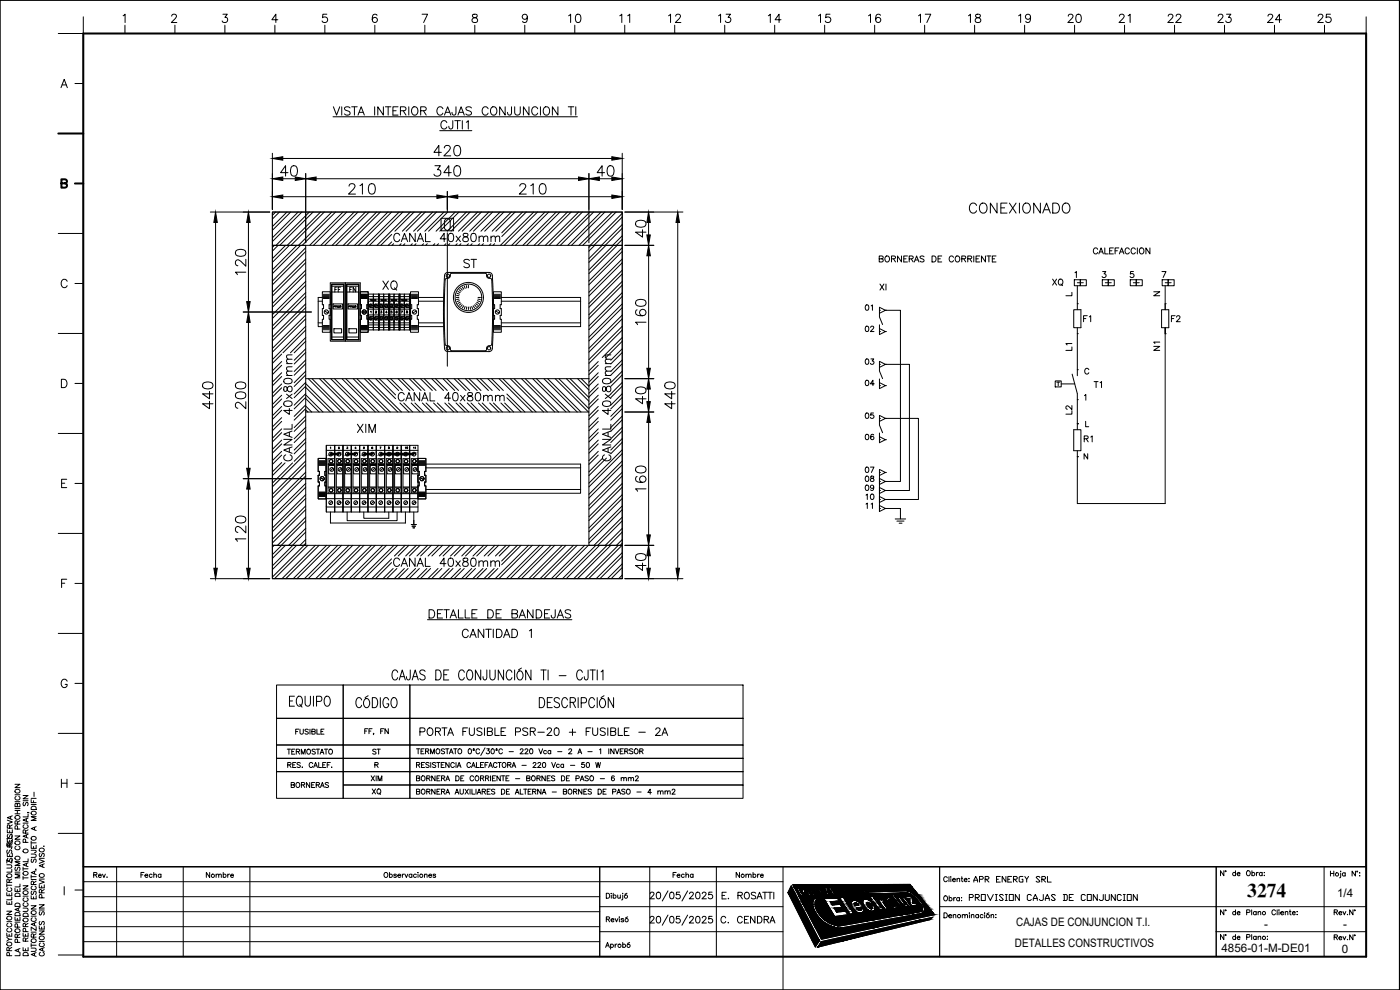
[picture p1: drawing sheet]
<svg xmlns="http://www.w3.org/2000/svg" width="420mm" height="297mm" viewBox="0 0 420 297" stroke-linecap="round" stroke-linejoin="round" font-family="sans-serif">
<defs><g id="words">
<g font-size="6.6">
<text x="129.1" y="48">420</text>
<text x="82.9" y="54">40</text>
<text x="129.1" y="54">340</text>
<text x="178.2" y="54">40</text>
<text x="103.4" y="59.6">210</text>
<text x="154.5" y="59.6">210</text>
<text x="289.6" y="65.3">CONEXIONADO</text>
<text x="194.7" y="72.3" transform="rotate(-90 194.7 72.3)">40</text>
<text x="74.8" y="83.6" transform="rotate(-90 74.8 83.6)">120</text>
<text x="194.7" y="98.8" transform="rotate(-90 194.7 98.8)">160</text>
<text x="64.9" y="123.8" transform="rotate(-90 64.9 123.8)">440</text>
<text x="74.8" y="123.8" transform="rotate(-90 74.8 123.8)">200</text>
<text x="194.7" y="122.4" transform="rotate(-90 194.7 122.4)">40</text>
<text x="203.6" y="123.8" transform="rotate(-90 203.6 123.8)">440</text>
<text x="194.7" y="148.5" transform="rotate(-90 194.7 148.5)">160</text>
<text x="74.8" y="163.7" transform="rotate(-90 74.8 163.7)">120</text>
<text x="194.7" y="172.5" transform="rotate(-90 194.7 172.5)">40</text>
<text x="127" y="187.3">DETALLE DE BANDEJAS</text>
</g>
<text font-size="6.2" x="113.6" y="88.2">XQ</text>
<text font-size="5.9" x="374.3" y="269">3274</text>
<g font-size="5.7">
<text x="169.3" y="8.1">10</text>
<text x="184.9" y="8.1">11</text>
<text x="199.3" y="8.1">12</text>
<text x="214.5" y="8.1">13</text>
<text x="229.3" y="8.1">14</text>
<text x="244.5" y="8.1">15</text>
<text x="259.3" y="8.1">16</text>
<text x="274.5" y="8.1">17</text>
<text x="289.3" y="8.1">18</text>
<text x="304.4" y="8.1">19</text>
<text x="319.3" y="8.1">20</text>
<text x="334.4" y="8.1">21</text>
<text x="349.2" y="8.1">22</text>
<text x="364.1" y="8.1">23</text>
<text x="379.2" y="8.1">24</text>
<text x="394.4" y="8.1">25</text>
<text x="117.1" y="73.7">CANAL 40x80mm</text>
<text x="137.9" y="81.5">ST</text>
<text x="118.2" y="121.4">CANAL 40x80mm</text>
<text x="106.2" y="130.9">XIM</text>
<text x="88.5" y="139.3" transform="rotate(-90 88.5 139.3)">CANAL 40x80mm</text>
<text x="184.1" y="139.3" transform="rotate(-90 184.1 139.3)">CANAL 40x80mm</text>
<text x="116.8" y="171.1">CANAL 40x80mm</text>
<text x="137.6" y="192.6">CANTIDAD 1</text>
</g>
<g font-size="5.3">
<text x="124.9" y="221.9">PORTA FUSIBLE PSR-20 + FUSIBLE - 2A</text>
<text x="215.2" y="278.3">C. CENDRA</text>
</g>
<g font-size="4.9">
<text x="262.5" y="79.7">BORNERAS DE CORRIENTE</text>
<text x="262.8" y="88.2">XI</text>
<text x="314.7" y="86.8">XQ</text>
<text x="323.8" y="97.7">F1</text>
<text x="350.3" y="97.7">F2</text>
<text x="322.4" y="106.5" transform="rotate(-90 322.4 106.5)">L1</text>
<text x="348.9" y="106.5" transform="rotate(-90 348.9 106.5)">N1</text>
<text x="327" y="117.5">T1</text>
<text x="322.4" y="125.6" transform="rotate(-90 322.4 125.6)">L2</text>
<text x="324.2" y="133.7">R1</text>
<text x="258.6" y="145.7">08</text>
<text x="258.6" y="153.8">11</text>
<text x="110.1" y="235.7">XIM</text>
<text x="110.4" y="239.5">XQ</text>
<text x="291" y="266">APR ENERGY SRL</text>
<text x="289.6" y="271.3">PROVISION CAJAS DE CONJUNCION</text>
</g>
<g font-size="4.4">
<text x="99.1" y="88.9">FF</text>
<text x="103.7" y="88.9">FN</text>
<text x="258.6" y="94.2">01</text>
<text x="258.6" y="100.5">02</text>
<text x="258.6" y="110.4">03</text>
<text x="258.6" y="116.8">04</text>
<text x="258.6" y="126.6">05</text>
<text x="258.6" y="133">06</text>
<text x="258.6" y="142.9">07</text>
<text x="258.6" y="151">10</text>
<text x="110.8" y="227.5">ST</text>
<text x="86.1" y="237.4">BORNERAS</text>
<text x="4.6" y="259.6" transform="rotate(-90 4.6 259.6)">SE RESERVA</text>
<text x="26.8" y="264.6">Rev.</text>
<text x="40.9" y="264.6">Fecha</text>
<text x="60.7" y="264.6">Nombre</text>
<text x="200.7" y="264.6">Fecha</text>
<text x="219.8" y="264.6">Nombre</text>
</g>
<g font-size="4">
<text x="318.6" y="90">L</text>
<text x="345" y="90">N</text>
</g>
<g font-size="3.5">
<text x="117.5" y="95.2">6</text>
<text x="401.3" y="269">1/4</text>
<text x="305" y="277.8">CAJAS DE CONJUNCION T.I.</text>
<text x="379.4" y="278.5">-</text>
<text x="403.1" y="278.5">-</text>
<text x="304.6" y="284.1">DETALLES CONSTRUCTIVOS</text>
<text x="366.6" y="285.6">4856-01-M-DE01</text>
<text x="402.7" y="285.9">0</text>
</g>
<g font-size="3.1">
<text x="97.7" y="135.8">1</text>
<text x="100.2" y="135.8">2</text>
<text x="102.7" y="135.8">3</text>
<text x="105.1" y="135.8">4</text>
<text x="107.9" y="135.8">5</text>
<text x="110.4" y="135.8">6</text>
<text x="112.9" y="135.8">7</text>
<text x="115.4" y="135.8">8</text>
<text x="117.8" y="135.8">9</text>
<text x="120.3" y="135.8">10</text>
<text x="122.8" y="135.8">11</text>
</g>
</g></defs>
<!-- layer: 0 -->
<g fill="none" stroke="#000" stroke-width=".3">
<path d="M0 .1h420v296.9h-420zM25 10.1h385v250h-385zM134.2 59.5v4.1M81.7 63.6h105v110h-105zM81.7 63.6h105v10h-105zM81.7 73.6h10v90h-10zM82.3 73.6l-.6 .6M82.7 63.6l-1 1M83.5 73.6l-1.8 1.7M83.9 63.6l-2.2 2.1M85.7 73.6l-4 4M86.1 63.6l-4.4 4.4"/>
<path d="M86.8 73.6l-5.1 5.1M87.2 63.6l-5.5 5.5M89.1 73.6l-7.4 7.4M89.5 63.6l-7.8 7.7M90.2 73.6l-8.5 8.5M90.6 63.6l-8.9 8.9M91.7 74.3l-10 10M91.7 77.7l-10 10M91.7 75.5l-10 10M91.7 78.8l-10 10M92.8 63.6l-10 10M94 63.6l-10 10"/>
<path d="M96.2 63.6l-10 10M97.3 63.6l-10 10M99.6 63.6l-10 10M100.7 63.6l-10 10M102.9 63.6l-10 10M104.1 63.6l-10 10M106.3 63.6l-10 10M107.4 63.6l-10 10M109.7 63.6l-10 10M110.8 63.6l-10 10M113 63.6l-10 10M114.2 63.6l-10 10"/>
<path d="M116.4 63.6l-10 10M117.5 63.6l-10 10M117.6 70.3l-3.3 3.3M119.8 63.6l-10 10M120.9 63.6l-10 10M123.1 63.6l-10 10M124.3 63.6l-5.8 5.8M126.5 63.6l-5.7 5.8M127.6 63.6l-5.7 5.8M129.9 63.6l-5.8 5.8M131 63.6l-5.7 5.8M132.4 65.9v.3"/>
<path d="M132.4 66.3v.3M132.4 66.7v.2M132.4 67.1v.2M132.7 65.5h-.3v.3M132.8 65.5h.3M133.2 65.5h.2M133.3 63.6l-5.8 5.8M133.4 68.2v-1.7a.87 .87 0 0 1 .9-.9 .87 .87 0 0 1 .8 .9v1.7M133.6 65.5h.2M133.9 65.5h.3M134.2 69.9v40M134.3 65.5h.3"/>
<path d="M134.4 63.6l-5.8 5.8M134.7 65.5h.2M135.1 65.5h.2M135.4 65.5h.3M135.8 65.5h.3v.3M136.1 65.9v.3M136.1 66.3v.3M136.1 66.7v.2M136.1 67.1v.2M136.6 63.6l-5.7 5.8M137.7 63.6l-5.7 5.8M140 63.6l-5.8 5.8"/>
<path d="M141.1 63.6l-5.7 5.8M143.4 63.6l-5.8 5.8M144.5 63.6l-5.8 5.8M146.7 63.6l-5.7 5.8M147.8 63.6l-5.7 5.8M150.1 63.6l-5.8 5.8M151.2 63.6l-5.7 5.8M153.5 63.6l-5.8 5.8M154.6 63.6l-5.8 5.8M156.8 63.6l-6.2 6.2M157.9 63.6l-7.3 7.4M160.2 63.6l-10 10"/>
<path d="M161.3 63.6l-10 10M163.6 63.6l-10 10M164.7 63.6l-10 10M166.9 63.6l-10 10M168.1 63.6l-10 10M170.3 63.6l-10 10M171.4 63.6l-10 10M173.7 63.6l-10 10M174.8 63.6l-10 10M176.7 73.6h10v90h-10zM177 63.6l-10 10M177.4 73.6l-.7 .6"/>
<path d="M178.1 63.6l-10 10M178.5 73.6l-1.8 1.7M180.4 63.6l-10 10M180.7 73.6l-4 4M181.5 63.6l-10 10M181.8 73.6l-5.1 5.1M183.8 63.6l-10 10M184.1 73.6l-7.4 7.4M184.9 63.6l-10 10M185.2 73.6l-8.5 8.5M186.7 64l-9.6 9.6M186.7 67.4l-6.2 6.2"/>
<path d="M186.7 70.7l-2.8 2.9M186.7 65.1l-8.4 8.5M186.7 68.5l-5.1 5.1M186.7 71.9l-1.7 1.7M186.7 74.3l-10 10M186.7 77.7l-10 10M186.7 75.5l-10 10M186.7 78.8l-10 10M91.7 81.1l-10 10M91.7 84.4l-10 10M91.7 87.8l-10 10M91.7 91.2l-10 10"/>
<path d="M91.7 94.5l-10 10M91.7 97.9l-10 10M91.7 82.2l-10 10M91.7 85.6l-10 10M91.7 88.9l-10 10M91.7 92.3l-10 10M91.7 95.7l-10 10M91.7 99l-6.8 6.9M95.5 90.4h1.2M95.5 96.9h1.2M96.7 89.2h-1.2v8.8h1.2M96.7 87.5h2.4v3.9h-.3v1.2h.3v2h-.3v1.2h.3v3.9h-2.4v-3.9h.4v-1.2h-.4v-2h.4v-1.2h-.4z"/>
<path d="M97 89.2h1.9M97 88.3h1.9M97 88.6h1.9M97 88.9h1.9M97 89.6h1.9M97 97.7h1.9M97 98h1.9M97 98.3h1.9M97 98.6h1.9M97 98.9h1.9M97.4 93.3l1.1 .6M99.1 84.9v17.5h4.5v-17.5v17.5h4.5v-17.5"/>
<path d="M99.6 85.4h3.5v16.5h-3.5zM100.2 92l.3-.2-.3-.1v.5M100.6 92h.2M101 91.7h-.4v.5M101.4 91.7v.5l-.3-.5v.5M101.6 91.8h.3l-.3 .4h.3M104.1 85.4h3.5v16.5h-3.5zM104.6 92l.4-.2-.4-.1v.5M105.1 92h.2M105.5 91.7h-.4v.5M105.9 91.7v.5l-.3-.5v.5M106.1 91.8h.3l-.3 .4h.3"/>
<path d="M108.1 92.6h.4v-1.2h-.4v-3.9h2.4v3.9h-.4v1.2h.4v2h-.4v1.2h.4v3.9h-2.4v-3.9h.4v-1.2h-.4M108.4 89.2h1.8M108.4 88.3h1.8M108.4 88.6h1.8M108.4 88.9h1.8M108.4 89.6h1.8M108.4 97.7h1.8M108.4 98h1.8M108.4 98.3h1.8M108.4 98.6h1.8M108.4 98.9h1.8M108.8 93.3l1 .6"/>
<path d="M109.8 93.3l-1 .6M111.3 89.9h1.5v.3h-1.5zM113.6 88.2h.3v10.8h-.3zM116.7 88.2h.3v10.8h-.3zM119.8 88.2h.3v10.8h-.3zM120.6 89.9h1.5v.3h-1.5zM122.9 88.2h.3v10.8h-.3zM123.2 87.5h2.4v3.9h-.4v1.2h.4v2h-.4v1.2h.4v3.9h-2.4v-3.9h.4v-1.2h-.4v-2h.4v-1.2h-.4zM123.5 89.2h1.8M123.5 88.3h1.8M123.5 88.6h1.8M123.5 88.9h1.8"/>
<path d="M123.5 89.6h1.8M123.5 97.7h1.8M123.5 98h1.8M123.5 98.3h1.8M123.5 98.6h1.8M123.5 98.9h1.8M124.9 93.3l-1 .6M125.6 89.2h7.5M125.6 90.4h7.5M125.6 96.9h7.5M125.6 98h7.5M135.3 82h10.3l.4 .2a1.11 1.11 0 0 0 1.3 1.4l.2 .1a154.8 154.8 0 0 1 0 19.8l-.2 .2a1.11 1.11 0 0 0-1.3 1.4l-.4 .1h-10.1l-.3-.1a1.1 1.1 0 0 0-1.4-1.4l-.1-.2a149.7 149.7 0 0 1 0-19.8l.1-.1a1.1 1.1 0 0 0 1.4-1.4z"/>
<path d="M137 89.2h.7M137 88.6l.8 .1M137.2 88l.7 .3M137.4 87.4l.7 .4M137.8 89.7l-.8 .2M137.8 86.9l.6 .5M137.9 90.2l-.7 .3M138.1 90.7l-.7 .4M138.3 86.5l.4 .5M138.4 91.1l-.6 .5M138.7 91.4l-.4 .6M138.8 86.1l.3 .7"/>
<path d="M139.1 91.7l-.3 .7M139.3 85.8l.3 .7M139.6 91.9l-.3 .8M140 85.7l.1 .7M140.1 92.1l-.1 .7M140.6 85.6v.8M140.6 92.1v.8M141.1 92.1l.1 .7M141.6 91.9l.2 .8M142 91.7l.4 .7M142.4 91.4l.5 .6M142.8 91.1l.6 .5"/>
<path d="M143.1 90.7l.6 .4M143.3 90.2l.7 .3M143.4 89.7l.8 .2M143.5 89.2h.7M147.8 82.7a188.4 188.4 0 0 1 0 21.8M147.8 82.7a1 1 0 0 0-1-1h-12.4a1 1 0 0 0-1 1 169.2 169.2 0 0 0 .1 22.2l.9 .6h12.4a1 1 0 0 0 1-1M148.1 87.5h2.4v3.9h-.4v1.2h.4v2h-.4v1.2h.4v3.9h-2.4v-3.9h.3v-1.2h-.3v-2h.3v-1.2h-.3zM148.3 89.2h1.9M148.3 88.3h1.9M148.3 88.6h1.9M148.3 88.9h1.9M148.3 89.6h1.9"/>
<path d="M148.3 97.7h1.9M148.3 98h1.9M148.3 98.3h1.9M148.3 98.6h1.9M148.3 98.9h1.9M148.7 93.3l1.1 .6M150.5 89.2h23.7v8.8h-23.7M150.5 90.4h23.7M150.5 96.9h23.7M186.7 81.1l-10 10M186.7 84.4l-10 10M186.7 87.8l-10 10"/>
<path d="M186.7 91.2l-10 10M186.7 94.5l-10 10M186.7 97.9l-10 10M186.7 82.2l-10 10M186.7 85.6l-10 10M186.7 88.9l-10 10M186.7 92.3l-10 10M186.7 95.7l-10 10M186.7 99l-10 10M263.9 98.6l1.8 .9-1.8 .9M263.9 92.2l1.8 .9-1.8 .9v1.1l1 2.3M265.7 99.5h.1"/>
<path d="M265.7 93.1h.1M265.7 93.1h4.5v51.4h-4.5M322.4 83.9h1.8v1.8h-1.8zM322.6 81.8l.4-.3v1.8M323.3 91.1v1.8M323.3 98.3v14.4M323.3 84.8h1.8M324.2 83.9h1.8v1.8h-1.8zM330.8 83.9h1.8v1.8h-1.8zM330.9 81.5h1l-.6 .7a.6 .6 0 0 1 .5 .9 .6 .6 0 0 1-1-.2M331.7 84.8h1.8M332.6 83.9h1.8v1.8h-1.8z"/>
<path d="M339.2 83.9h1.8v1.8h-1.8zM340.1 84.8h1.8M340.2 81.5h-.9l-.1 .8a.64 .64 0 0 1 1-.1 .64 .64 0 0 1-.1 1 .64 .64 0 0 1-1-.3M341 83.9h1.8v1.8h-1.8zM348.7 81.5h1.2l-.8 1.8M348.8 83.9h1.8v1.8h-1.8zM349.7 85.7v7.2M349.7 84.8h1.8M350.6 83.9h1.8v1.8h-1.8zM350.8 92.9h-2.2v5.4h2.2M84.5 108.5l-2.8 2.8M84.5 111.8l-2.8 2.8"/>
<path d="M84.5 115.2l-2.8 2.8M84.5 118.6l-2.8 2.8M84.5 106.2l-2.8 2.8M84.5 109.6l-2.8 2.8M84.5 113l-2.8 2.8M84.5 116.3l-2.8 2.8M84.5 119.7l-2.8 2.8M91.7 115.1l8.6 8.5M91.7 116.2l7.5 7.4M91.7 101.3l-4.5 4.6M91.7 104.6l-3.4 3.5M91.7 108l-3.4 3.5"/>
<path d="M91.7 111.4l-3.4 3.4M91.7 114.7l-3.4 3.5M91.7 118.1l-3.4 3.5M91.7 102.4l-3.4 3.5M91.7 105.8l-3.4 3.4M91.7 109.1l-3.4 3.5M91.7 112.5l-3.4 3.4M91.7 115.9l-3.4 3.4M91.7 119.2l-3.4 3.5M91.7 113.6h85M91.7 118.5l5.2 5.1M91.7 119.6l4.1 4"/>
<path d="M92.5 113.6l10 10M93.6 113.6l10 10M95.9 113.6l10 10M97 113.6l10 10M99.3 113.6l10 10M99.6 101.1h3.5M100.4 113.6l10 10M102.6 113.6l10 10M103.7 113.6l10 10M104.1 101.1h3.5M106 113.6l10 10M107.1 113.6l10 10"/>
<path d="M109.4 113.6l10 10M110.5 113.6l10 10M112.7 113.6l6 6M113.8 113.6l4.9 4.9M116.1 113.6l3.5 3.6M117.2 113.6l3.6 3.6M119.5 113.6l3.5 3.6M120.6 113.6l3.5 3.6M122.8 113.6l3.6 3.6M124 113.6l3.5 3.6M126.2 113.6l3.5 3.6M127.3 113.6l3.6 3.6"/>
<path d="M129.6 113.6l3.5 3.6M130.7 113.6l3.5 3.6M132.9 113.6l3.6 3.6M134.1 113.6l3.5 3.6M136.3 113.6l3.5 3.6M137.4 113.6l3.6 3.6M139.7 113.6l3.5 3.6M140.8 113.6l3.5 3.6M143 113.6l3.6 3.6M144.2 113.6l3.5 3.6M146.4 113.6l3.5 3.6M147.5 113.6l3.6 3.6"/>
<path d="M149.8 113.6l10 10M150.9 113.6l10 10M152.1 118.2l5.4 5.4M152.1 119.3l4.3 4.3M153.1 113.6l10 10M154.3 113.6l10 10M156.5 113.6l10 10M157.6 113.6l10 10M159.9 113.6l10 10M161 113.6l10 10M163.2 113.6l10 10M164.4 113.6l10 10"/>
<path d="M166.6 113.6l10 10M167.7 113.6l9 9M170 113.6l6.7 6.8M171.1 113.6l5.6 5.7M173.3 113.6l3.4 3.4M174.5 113.6l2.2 2.3M176.7 113.6v.1M179.5 108.5l-2.8 2.8M179.5 111.8l-2.8 2.8M179.5 115.2l-2.8 2.8M179.5 118.6l-2.8 2.8M179.5 109.6l-2.8 2.8"/>
<path d="M179.5 113l-2.8 2.8M179.5 116.3l-2.8 2.8M179.5 119.7l-2.8 2.8M186.7 101.3l-6 6M186.7 104.6l-3.4 3.5M186.7 108l-3.4 3.5M186.7 111.4l-3.4 3.4M186.7 114.7l-3.4 3.5M186.7 118.1l-3.4 3.5M186.7 102.4l-4.8 4.9M186.7 105.8l-3.4 3.4M186.7 109.1l-3.4 3.5"/>
<path d="M186.7 112.5l-3.4 3.4M186.7 115.9l-3.4 3.4M186.7 119.2l-3.4 3.5M263.9 114.8l1.8 .9-1.8 .9M263.9 108.4l1.8 .9-1.8 .9v1.1l1 2.3M265.7 115.7h.1M265.7 109.3h.1M265.7 109.3h7.2v37.9h-7.2M316.7 114.3h1.8v1.8h-1.8zM317.1 114.7h.9M317.6 114.7v1M318.5 115.2h4"/>
<path d="M321.8 112.3l1.5 5.8v1.8M323.3 110.9h.1M323.3 100.1h.1M349.7 100.1v-1.8v52.8h-26.4v-15.9M84.5 121.9l-2.8 2.8M84.5 125.3l-2.8 2.8M84.5 128.7l-2.8 2.8M84.5 132.1l-2.8 2.7M84.5 135.4l-2.8 2.8M84.5 138.8l-2.8 2.8M84.5 123.1l-2.8 2.8M84.5 126.4l-2.8 2.8"/>
<path d="M84.5 129.8l-2.8 2.8M84.5 133.2l-2.8 2.8M84.5 136.5l-2.8 2.8M85.6 138.9l-3.9 3.8M87.8 138.9l-6.1 6.1M91.7 121.5l-3.4 3.4M91.7 124.8l-3.4 3.5M91.7 128.2l-3.4 3.5M91.7 131.6l-3.4 3.4M91.7 135l-3.4 3.4M91.7 138.3l-10 10M91.7 122.6l-3.4 3.5"/>
<path d="M91.7 126l-3.4 3.4M91.7 129.3l-3.4 3.5M91.7 132.7l-3.4 3.5M91.7 136.1l-10 10M91.7 139.4l-10 10M91.7 123.6h85M91.8 121.8l1.7 1.8M91.8 123l.6 .6M95.5 137.5h2.4v3.9h-.4v1.2h.4v2h-.4v1.2h.4v3.9h-2.4v-3.9h.4v-1.2h-.4v-2h.4v-1.2h-.4zM95.7 139.2h1.9M95.7 138.3h1.9M95.7 138.6h1.9"/>
<path d="M95.7 138.9h1.9M95.7 139.6h1.9M120 120.9l2.7 2.7M121.1 120.9l2.7 2.7M123.4 120.9l2.7 2.7M124.5 120.9l2.7 2.7M125.4 137.5h2.4v3.9h-.4v1.2h.4v2h-.4v1.2h.4v3.9h-2.4v-3.9h.4v-1.2h-.4v-2h.4v-1.2h-.4zM125.7 139.2h1.9M125.7 138.3h1.9M125.7 138.6h1.9M125.7 138.9h1.9M125.7 139.6h1.9"/>
<path d="M126.8 120.9l2.7 2.7M127.8 139.3h46.4v8.7h-46.4M127.9 120.9l2.7 2.7M130.1 120.9l2.7 2.7M131.2 120.9l2.8 2.7M133.5 120.9l2.7 2.7M134.6 120.9l2.7 2.7M136.9 120.9l2.7 2.7M138 120.9l2.7 2.7M140.2 120.9l2.7 2.7M141.4 120.9l2.6 2.7M143.6 120.9l2.7 2.7"/>
<path d="M144.7 120.9l2.7 2.7M147 120.9l2.7 2.7M148.1 120.9l2.7 2.7M150.3 120.9l2.7 2.7M151.4 120.9l2.8 2.7M179.5 121.9l-2.8 2.8M179.5 125.3l-2.8 2.8M179.5 128.7l-2.8 2.8M179.5 132.1l-2.8 2.7M179.5 135.4l-2.8 2.8M179.5 123.1l-2.8 2.8M179.5 126.4l-2.8 2.8"/>
<path d="M179.5 129.8l-2.8 2.8M179.5 133.2l-2.8 2.8M179.5 136.5l-2.8 2.8M180.9 137.5l-4.2 4.1M182 137.5l-5.3 5.2M186.7 121.5l-3.4 3.4M186.7 124.8l-3.4 3.5M186.7 128.2l-3.4 3.5M186.7 131.6l-3.4 3.4M186.7 135l-10 10M186.7 138.3l-10 10M186.7 122.6l-3.4 3.5"/>
<path d="M186.7 126l-3.4 3.4M186.7 129.3l-3.4 3.5M186.7 132.7l-3.4 3.5M186.7 136.1l-10 10M186.7 139.4l-10 10M263.9 131l1.8 .9-1.8 .9M263.9 124.6l1.8 .9-1.8 .9v1.1l1 2.3M265.7 131.9h.1M265.7 125.5h.1M265.7 125.5h9.9v24.4h-9.9M322.2 128.9h2.2v6.3h-2.2zM323.3 137h.1"/>
<path d="M323.3 127.1v1.8M91.7 141.7l-10 10M91.7 145.1l-10 10M91.7 148.4l-10 10M91.7 151.8l-10 10M91.7 155.2l-8.4 8.4M91.7 158.5l-5.1 5.1M91.7 142.8l-10 10M91.7 146.2l-10 10M91.7 149.5l-10 10M91.7 152.9l-10 10M91.7 156.3l-7.3 7.3"/>
<path d="M91.7 159.6l-3.9 4M95.7 147.7h1.9M95.7 148h1.9M95.7 148.3h1.9M95.7 148.6h1.9M95.7 148.9h1.9M96.1 143.3l1.1 .6M99.2 153.6v3.3h22.5v-3.3M104.2 153.6v2.6h15v-2.6M109.2 153.6v1.9h7.5v-1.9M123.4 157.4h1.5M123.7 157.9h1"/>
<path d="M123.9 158.4h.5M124.2 153.6v3.8M125.7 147.7h1.9M125.7 148h1.9M125.7 148.3h1.9M125.7 148.6h1.9M125.7 148.9h1.9M126.1 143.3l1.1 .6M127.8 140.4h46.4M127.8 146.9h46.4M186.7 141.7l-10 10M186.7 145.1l-10 10"/>
<path d="M186.7 148.4l-10 10M186.7 151.8l-10 10M186.7 155.2l-8.4 8.4M186.7 158.5l-5 5.1M186.7 142.8l-10 10M186.7 146.2l-10 10M186.7 149.5l-10 10M186.7 152.9l-10 10M186.7 156.3l-7.3 7.3M186.7 159.6l-3.9 4M263.9 140.9l1.8 .9-1.8 .9v10.8l1.8-.9-1.8-.9M263.9 143.6l1.8 .9-1.8 .9"/>
<path d="M263.9 146.3l1.8 .9-1.8 .9M263.9 149l1.8 .9-1.8 .9M265.7 141.8h.1M265.7 144.5h.1M265.7 147.2h.1M265.7 149.9h.1M265.7 152.6h.1M265.7 152.6h4.5v3.1M268.7 155.7h3.1M269.2 156.4h2.1M269.8 157h.9M81.7 163.6h105v10h-105z"/>
<path d="M82.3 163.6l-.6 .6M84.5 163.6l-2.8 2.8M85.7 163.6l-4 3.9M87.9 163.6l-6.2 6.2M89 163.6l-7.3 7.3M91.3 163.6l-9.6 9.5M91.7 161.9l-1.7 1.7M91.7 163l-.6 .6M92.4 163.6l-10 10M94.6 163.6l-10 10M95.8 163.6l-10 10M98 163.6l-10 10"/>
<path d="M99.1 163.6l-10 10M101.4 163.6l-10 10M102.5 163.6l-10 10M104.7 163.6l-10 10M105.9 163.6l-10 10M108.1 163.6l-10 10M109.2 163.6l-10 10M111.5 163.6l-10 10M112.6 163.6l-10 10M114.8 163.6l-10 10M116 163.6l-10 10M117.5 167.7l-5.9 5.9"/>
<path d="M117.5 168.8l-4.8 4.8M118 170.6l-3.1 3M118.2 163.6l-10 10M119.1 170.6l-3 3M119.3 163.6l-10 10M121.4 170.6l-3.1 3M121.6 163.6l-3.2 3.2M122.5 170.6l-3.1 3M122.7 163.6l-3.2 3.2M124.7 170.6l-3 3M124.9 163.6l-3.2 3.2M125.9 170.6l-3.1 3"/>
<path d="M126.1 163.6l-3.2 3.2M128.1 170.6l-3.1 3M128.3 163.6l-3.2 3.2M129.2 170.6l-3 3M129.4 163.6l-3.2 3.2M131.5 170.6l-3.1 3M131.7 163.6l-3.2 3.2M132.6 170.6l-3.1 3M132.8 163.6l-3.2 3.2M134.8 170.6l-3 3M135 163.6l-3.2 3.2M136 170.6l-3.1 3"/>
<path d="M136.2 163.6l-3.2 3.2M138.2 170.6l-3.1 3M138.4 163.6l-3.2 3.2M139.3 170.6l-3 3M139.5 163.6l-3.2 3.2M141.6 170.6l-3.1 3M141.8 163.6l-3.2 3.2M142.7 170.6l-3.1 3M142.9 163.6l-3.2 3.2M144.9 170.6l-3 3M145.2 163.6l-3.2 3.2M146.1 170.6l-3.1 3"/>
<path d="M146.3 163.6l-3.2 3.2M148.3 170.6l-3.1 3M148.5 163.6l-3.2 3.2M149.4 170.6l-3 3M149.6 163.6l-3.2 3.2M151.9 163.6l-3.2 3.2M153 163.6l-3.2 3.2M155.2 163.6l-4.7 4.7M156.4 163.6l-5.9 5.8M158.6 163.6l-10 10M159.7 163.6l-10 10M162 163.6l-10 10"/>
<path d="M163.1 163.6l-10 10M165.4 163.6l-10 10M166.5 163.6l-10 10M168.7 163.6l-10 10M169.8 163.6l-10 10M172.1 163.6l-10 10M173.2 163.6l-10 10M175.5 163.6l-10 10M176.6 163.6l-10 10M178.8 163.6l-10 10M179.9 163.6l-10 10M182.2 163.6l-10 10"/>
<path d="M183.3 163.6l-10 10M185.6 163.6l-10 10M186.7 163.6l-10 10M186.7 165.8l-7.8 7.8M186.7 169.2l-4.4 4.4M186.7 172.5l-1 1.1M186.7 166.9l-6.7 6.7M186.7 170.3l-3.3 3.3M186.7 161.9l-1.7 1.7M186.7 163l-.6 .6M83 205.5h20v10h-20zM83 215.5h20v8h-20z"/>
<path d="M86.9 210.3h.9M88.4 208.9h-1.5v3h1.5M88.7 219.5h.6M89.4 209l.2-.1a1.31 1.31 0 0 1 1.2 1.8 .94 .94 0 0 1-1 1.2 .94 .94 0 0 1-.9-1.2l.1-1.1zM89.7 218.8h-1v1.5M90 211.3l.6 .9M90 218.8v1.1l.5 .4 .5-.2v-1.3M91.6 208.9v2.1a.8 .8 0 0 0 .8 .9 .8 .8 0 0 0 .8-.9v-2.1M92.5 219l-.3-.2-.7 .2 .2 .3 .8 .6-.3 .4-.7-.2M93 218.8v1.5M93.6 219.5l.9-.1 .1-.3-.4-.3h-.6v1.5l.9-.2 .1-.3-.4-.3M94.1 208.9v3"/>
<path d="M95 210.5h1a.81 .81 0 0 0 .6-.8 .81 .81 0 0 0-.6-.8h-1v3M95.1 218.8v1.5h.9M96.3 219.5h.6M97.2 218.8h-.9v1.5h.9M97.7 209l.3-.1a1.59 1.59 0 0 1 .9 2.6l-.5 .4a1.31 1.31 0 0 1-1.1-1.9zM103 205.5h20v10h-20zM103 215.5h20v8h-20zM108.5 210a.89 .89 0 0 0-1.1-.7 .89 .89 0 0 0-.6 1.2v.7a.89 .89 0 0 0 .6 1.1 .89 .89 0 0 0 1.1-.7M109.5 219.3h.5M109.6 209.7l.2-.1a1.37 1.37 0 0 1 1.2 1.4 1.37 1.37 0 0 1-1.2 1.3 1.66 1.66 0 0 1-.2-2.6zM110.4 218.6h-.9v1.5M110.5 208.7l-.9 .6"/>
<path d="M110.7 219.3h.6M111.7 218.6h-1v1.5M111.7 209.3h.8a1.76 1.76 0 0 1 0 3h-.8zM114.1 209.3v3M114.2 219.3h.6M115.2 218.6h-1v1.5M116.5 218.6v1.5l-1-1.5v1.5M116.6 210a.89 .89 0 0 0-1-.7 .89 .89 0 0 0-.7 1.2v.7a.9 .9 0 0 0 .9 1.1 .9 .9 0 0 0 .8-1.1h-.5M117.8 209.5l.2-.2a1.43 1.43 0 0 1 1.1 2.3 .89 .89 0 0 1-1.1 .7 .89 .89 0 0 1-.7-1.1v-.7zM119.4 201.7a.89 .89 0 0 0-1.1-.7 .89 .89 0 0 0-.7 1.2v.7a.89 .89 0 0 0 .7 1.1 .89 .89 0 0 0 1.1-.7M119.8 204l.9-3 .9 3M120.2 203h1.1"/>
<path d="M123 205.5h100v10h-100zM123 215.5h100v8h-100zM123.1 201v2.3l-.2 .6h-.7l-.2-.9M123.7 204l.9-3 .9 3M124 203h1.2M127.6 201.4a.79 .79 0 0 0-1-.4 .79 .79 0 0 0-.5 1l1.3 .7a.76 .76 0 0 1-.4 1.3l-.8-.1-.2-.3M130.8 201h.8a1.75 1.75 0 0 1 0 3h-.8zM133.2 202.4h.9M134.7 201h-1.5v3h1.5M139.4 201.7a.89 .89 0 0 0-1.1-.7 .89 .89 0 0 0-.7 1.2v.7a.89 .89 0 0 0 .7 1.1 .89 .89 0 0 0 1.1-.7M140.5 201.2l.2-.2a1.31 1.31 0 0 1 1.2 1.9 .94 .94 0 0 1-.9 1.1 .94 .94 0 0 1-1-1.1l.2-1.2zM144.3 201v3l-1.6-3v3"/>
<path d="M146.1 201v2.3l-.2 .6h-.7l-.2-.9M147 201v2.2a.8 .8 0 0 0 .8 .8 .8 .8 0 0 0 .8-.8v-2.2M151.1 201v3l-1.6-3v3M153.6 201.7a.89 .89 0 0 0-1.1-.7 .89 .89 0 0 0-.6 1.2v.7a.89 .89 0 0 0 .6 1.1 .89 .89 0 0 0 1.1-.7M154.4 201v3M155.6 201.4l.2-.1a1.37 1.37 0 0 1 1.2 1.4 1.37 1.37 0 0 1-1.2 1.3 1.67 1.67 0 0 1-.2-2.6zM156.5 200.4l-.9 .6M159.4 201v3l-1.6-3v3M161.9 209.3a1.57 1.57 0 0 1 1.5 .8 1.57 1.57 0 0 1-.2 1.8l-.5 .4h-.8zM162.3 201h1.6M163.1 201v3M164.3 210.7h.9"/>
<path d="M164.5 201v3M165.7 209.3h-1.4v3h1.4M167.8 202.7h2.1M167.9 209.7a.85 .85 0 0 0-.9-.4 .85 .85 0 0 0-.7 .7l.2 .5 1.2 .5a.76 .76 0 0 1-.4 1.3h-.4l-.6-.4M170.3 210a.89 .89 0 0 0-1.1-.7 .89 .89 0 0 0-.6 1.2v.7a.89 .89 0 0 0 .6 1.1 .89 .89 0 0 0 1.1-.7M171.1 210.7l1.4-.1 .2-.4-.2-.7-1.4-.2v3M171.9 210.7l.8 1.6M173.5 209.3v3M174.4 210.9h1.1a.82 .82 0 0 0 .6-.8 .82 .82 0 0 0-.6-.8h-1.1v3M174.8 201.7a.89 .89 0 0 0-1.1-.7 .89 .89 0 0 0-.6 1.2v.7a.89 .89 0 0 0 .6 1.1 .89 .89 0 0 0 1.1-.7M176.5 201v2.3l-.2 .6h-.7l-.2-.9M177.1 201h1.6"/>
<path d="M177.9 201v3M178.4 210a.89 .89 0 0 0-1.1-.7 .89 .89 0 0 0-.6 1.2v.7a.89 .89 0 0 0 .6 1.1 .89 .89 0 0 0 1.1-.7M179.2 209.3v3M179.2 201v3M180.4 209.7l.2-.1a1.37 1.37 0 0 1 1.2 1.4 1.37 1.37 0 0 1-1.2 1.3 1.66 1.66 0 0 1-.2-2.6zM180.4 201.6l.6-.6v3M181.3 208.7l-.9 .6M184.1 209.3v3l-1.6-3v3M83 231.5h20v8h-20zM83 227.5h20v4h-20zM83 223.5h20v4h-20zM86.2 224.8h1"/>
<path d="M86.3 229.5l.9-.1 .2-.3-.4-.3h-.7v1.5M86.7 224.8v1.5M86.8 229.5l.6 .8M87.6 225.5h.5M87.9 229.5h.5M88.5 224.8h-.9v1.5h.9M88.8 228.8h-.9v1.5h.9M88.9 225.5l.9-.1 .1-.3-.3-.3h-.7v1.5M89.4 225.5l.5 .8M90.1 229l-.3-.2-.7 .2 .2 .3 .8 .6-.3 .4-.7-.2M90.4 226.3v-1.5l.6 1.5 .6-1.5v1.5M90.7 230.1h.1"/>
<path d="M92.4 224.8a.68 .68 0 0 1 .8 .8 .68 .68 0 0 1-1 .5l-.1-.8zM93.9 229.1a.55 .55 0 0 0-.7-.3 .55 .55 0 0 0-.4 .5v.4a.55 .55 0 0 0 .4 .6 .55 .55 0 0 0 .7-.4M94.1 230.3l.6-1.5 .6 1.5M94.4 229.8h.7M94.6 225l-.3-.2h-.5l-.1 .5 .8 .3 .1 .5-.3 .2-.7-.2M94.9 224.8h1M95.4 224.8v1.5M95.6 228.8v1.5h.9M96.1 226.3l.5-1.5 .6 1.5M96.3 225.8h.7M96.8 229.5h.6M97.3 224.8h1.1"/>
<path d="M97.8 228.8h-1v1.5h1M97.9 224.8v1.5M98.2 229.5h.6M98.8 225l.1-.2a.68 .68 0 0 1 .9 .8 .68 .68 0 0 1-1 .5zM99.1 228.8h-.9v1.5M99.6 230.1h.1M103 231.5h20v4h-20zM103 227.5h20v4h-20zM103 223.5h20v4h-20zM103 235.5h20v4h-20zM112.2 220.1l-.2 .3M112.5 229.5l.8-.1 .2-.3-.4-.3h-.6v1.5"/>
<path d="M113 229.5l.5 .8M123 231.5h100v4h-100zM123 227.5h100v4h-100zM123 223.5h100v4h-100zM123 235.5h100v4h-100zM125 233.5l.8-.1 .2-.3-.4-.3h-.6v1.5l.9-.2 .1-.3-.4-.3M125 229.5l.8-.1 .2-.3-.4-.3h-.6v1.5M125 237.5l.8-.1 .2-.3-.4-.3h-.6v1.5l.9-.2 .1-.3-.4-.3M125 224.7h1M125.5 229.5l.5 .8M125.5 224.7v1.5M126.4 225.4h.5"/>
<path d="M126.5 229.5h.6M126.7 232.9a.68 .68 0 0 1 .9 .7 .68 .68 0 0 1-1 .5l-.2-.8zM126.7 236.9a.68 .68 0 0 1 .9 .7 .68 .68 0 0 1-1 .5l-.2-.8zM127.3 224.7h-.9v1.5h.9M127.4 228.8h-.9v1.5h.9M127.7 225.4l.9-.1v-.5l-.9-.1v1.5M128.1 233.5l.8-.1 .2-.3-.4-.3h-.6v1.5M128.1 237.5l.8-.1 .2-.3-.4-.3h-.6v1.5M128.2 225.4l.5 .8M128.6 233.5l.5 .8M128.6 237.5l.5 .8M128.8 229l-.4-.2-.5 .1-.1 .4 .8 .3 .2 .5-.4 .2-.6-.2"/>
<path d="M129.2 226.2v-1.5l.6 1.5 .6-1.5v1.5M129.3 228.8v1.5M130.6 232.8v1.5l-1-1.5v1.5M130.6 236.8v1.5l-1-1.5v1.5M130.8 229l-.4-.2-.5 .1-.1 .4 .8 .3 .2 .5-.4 .2-.6-.2M131 224.9l.1-.2a.68 .68 0 0 1 .9 .8 .68 .68 0 0 1-1 .5zM131.1 228.8h1M131.1 233.5h.6M131.1 237.5h.6M131.6 228.8v1.5M132.1 232.8h-1v1.5h1M132.1 236.8h-1v1.5h1"/>
<path d="M132.4 229.5h.6M132.5 233.5l.8-.1 .2-.3-.4-.3h-.6v1.5M132.5 237.5l.8-.1 .2-.3-.4-.3h-.6v1.5M133 233.5l.5 .8M133 237.5l.5 .8M133.3 228.8h-.9v1.5h.9M133.4 224.9l-.3-.2-.7 .2 .2 .3 .8 .5-.3 .5-.7-.2M133.7 224.7h1M133.8 234.3l.6-1.5 .5 1.5M133.8 238.3l.6-1.5 .5 1.5M134 233.8h.7M134 237.8h.7"/>
<path d="M134.2 224.7v1.5M134.8 228.8v1.5l-1-1.5v1.5M134.9 226.2l.5-1.5 .6 1.5M135.1 225.7h.7M136.1 224.7h1M136.4 229.1a.56 .56 0 0 0-.7-.3 .56 .56 0 0 0-.4 .5v.4a.56 .56 0 0 0 .4 .6 .56 .56 0 0 0 .7-.4M136.6 238.3l.5-1.5 .6 1.5M136.6 224.7v1.5M136.8 232.8h.5a.8 .8 0 0 1 .5 .7 .8 .8 0 0 1-.5 .8h-.5zM136.8 237.8h.7M136.9 228.8v1.5M137.2 230.3l.6-1.5 .6 1.5"/>
<path d="M137.4 229.8h.7M137.6 224.9l.1-.2a.68 .68 0 0 1 .9 .8 .68 .68 0 0 1-1 .5zM138.1 236.8v1.1l.4 .4 .5-.2 .1-1.3M138.3 233.5h.6M139.2 232.8h-.9v1.5h.9M139.6 236.8l1 1.5M140.6 236.8l-1 1.5M140.7 224.7a.69 .69 0 0 1 .8 .7 .69 .69 0 0 1-.8 .7l-.2-.6zM141.1 236.8v1.5M141.2 229.1a.56 .56 0 0 0-.6-.3 .56 .56 0 0 0-.5 .5v.4a.56 .56 0 0 0 .5 .6 .56 .56 0 0 0 .6-.4M141.5 230.3l.6-1.5 .5 1.5M141.6 236.8v1.5h.9"/>
<path d="M141.7 229.8h.7M142 225.2h.4M142.1 233.1a.55 .55 0 0 0-.6-.3 .55 .55 0 0 0-.4 .5v.4a.55 .55 0 0 0 .4 .6 .55 .55 0 0 0 .6-.4M142.7 233l.2-.1a.68 .68 0 0 1 .8 .7 .68 .68 0 0 1-1 .5zM142.9 236.8v1.5M143 228.8v1.5h.8M143.2 238.3l.6-1.5 .6 1.5M143.4 237.8h.7M143.9 225a.55 .55 0 0 0-.6-.3 .55 .55 0 0 0-.4 .5v.4a.55 .55 0 0 0 .4 .6 .55 .55 0 0 0 .6-.4M144.2 233.5l.9-.1 .1-.3-.3-.3h-.7v1.5M144.2 229.5h.6M144.7 237.5l.9-.1 .1-.3-.3-.3h-.7v1.5"/>
<path d="M144.7 233.5l.5 .8M145.1 228.8h-.9v1.5h.9M145.2 237.5l.5 .8M145.6 229.5h.5M145.6 224.4l-1.3 2.3M145.7 233.5l.9-.1v-.5l-.9-.1v1.5M146.1 224.7h.8l-.5 .5a.5 .5 0 0 1 .4 .8 .5 .5 0 0 1-.9-.1M146.2 233.5l.5 .8M146.2 237.5h.6M146.5 228.8h-.9v1.5M146.6 230.3l.6-1.5 .6 1.5M146.9 229.8h.7"/>
<path d="M147.1 236.8h-.9v1.5h.9M147.2 232.8v1.5M147.6 224.7a.69 .69 0 0 1 .8 .7 .69 .69 0 0 1-.8 .7l-.2-.6zM147.8 233.5h.6M148.5 237l-.4-.2-.5 .1v.4l.8 .3 .1 .5-.4 .2-.6-.2M148.7 232.8h-.9v1.5h.9M148.9 225.2h.3M149.1 229.1a.55 .55 0 0 0-.6-.3 .55 .55 0 0 0-.4 .5v.4a.55 .55 0 0 0 .4 .6 .55 .55 0 0 0 .6-.4M149.4 228.8h1M149.9 228.8v1.5M150.1 232.8v1.5l-1-1.5v1.5M150.5 236.8h.5a.8 .8 0 0 1 .5 .7 .8 .8 0 0 1-.5 .8h-.5z"/>
<path d="M150.5 232.8h1M150.8 225a.55 .55 0 0 0-.6-.3 .55 .55 0 0 0-.5 .5v.4a.55 .55 0 0 0 .5 .6 .55 .55 0 0 0 .6-.4M151 228.9a.68 .68 0 0 1 .9 .7 .68 .68 0 0 1-1 .5l-.2-.8zM151 232.8v1.5M151.8 233.5h.6M152 237.5h.6M152.3 229.5l.9-.1 .2-.3-.4-.3h-.7v1.5M152.8 232.8h-1v1.5h1M152.8 225.5h1.3M152.9 229.5l.5 .8M152.9 236.8h-.9v1.5h.9M153.6 230.3l.6-1.5 .6 1.5"/>
<path d="M153.8 229.8h.8M154.6 238.3l.6-1.5 .6 1.5M154.7 233.6h1.3M154.9 237.8h.7M156.1 225l.3-.3 .6 .3-.9 1.2h1M156.1 236.8v1.5h.9M156.6 229.6h1.3M157.1 236.8h1M157.6 225l.3-.3 .5 .3-.9 1.2h1M157.6 236.8v1.5M158.1 233.5l.8-.1 .2-.3-.4-.3h-.6v1.5l.9-.2 .1-.3-.4-.3M158.5 237.5h.6"/>
<path d="M159.1 224.7a.74 .74 0 0 1 .9 .6 .74 .74 0 0 1-.5 .9l-.5-.3zM159.4 236.8h-.9v1.5h.9M159.8 232.9a.68 .68 0 0 1 .9 .7 .68 .68 0 0 1-1.1 .5l-.1-.8zM159.9 237.5l.8-.1 .2-.3-.4-.3h-.6v1.5M160 229.1l.3-.3 .6 .3-1 1.2h1M160.3 237.5l.6 .8M161.1 233.5l.9-.1 .1-.3-.3-.3h-.7v1.5M161.4 229.1l.3-.3 .6 .3-.9 1.2h.9M161.6 233.5l.5 .8M161.7 224.7l.6 1.5 .6-1.5M162.3 236.8v1.5l-.9-1.5v1.5M162.7 238.3l.6-1.5 .6 1.5"/>
<path d="M162.9 237.8h.7M163 228.9a.74 .74 0 0 1 .9 .5 .74 .74 0 0 1-.5 .9l-.5-.3zM163.6 232.8v1.5l-1-1.5v1.5M164 225.4a.48 .48 0 0 0-.7-.1 .48 .48 0 0 0 0 .7 .48 .48 0 0 0 .7 0M164.2 233.5h.6M165.1 232.8h-.9v1.5h.9M165.3 225.4a.48 .48 0 0 0-.7-.1 .48 .48 0 0 0 0 .7 .48 .48 0 0 0 .7 0M165.3 225.2v1M165.6 228.8l.5 1.5 .6-1.5M165.7 237.6h1.3M166.5 233l-.4-.2-.6 .2 .1 .3 .9 .6-.4 .4-.6-.2M167.4 225.5h1.2"/>
<path d="M167.9 229.5a.48 .48 0 0 0-.8-.1 .48 .48 0 0 0 0 .7 .48 .48 0 0 0 .8 0M168.5 232.8h.5a.8 .8 0 0 1 .5 .7 .8 .8 0 0 1-.5 .8h-.5zM169.1 237.5l.8-.1 .1-.5-.9-.1v1.5l.9-.2v-.5l-.3-.1M169.1 229.5a.48 .48 0 0 0-.7-.1 .48 .48 0 0 0 0 .7 .48 .48 0 0 0 .7 0M169.1 229.3v1M170 233.5h.6M170.6 237l.2-.1a.68 .68 0 0 1 .9 .7 .68 .68 0 0 1-1.1 .5zM170.7 225l.3-.3 .6 .3-1 1.2h1M170.9 232.8h-.9v1.5h.9M171.2 229.6h1.3M172.1 237.5l.9-.1 .1-.3-.3-.3h-.7v1.5M172.6 237.5l.5 .8"/>
<path d="M172.9 233.6l.8-.1 .1-.6-.9-.1v1.5M173.4 226.2l.6-1.5 .6 1.5M173.6 225.7h.7M174.1 234.3l.6-1.5 .6 1.5M174.3 233.8h.8M174.6 236.8v1.5l-1-1.5v1.5M175.2 237.5h.6M175.4 228.8h-.8v.6a.53 .53 0 0 1 .8 0 .53 .53 0 0 1-.1 .8 .53 .53 0 0 1-.8-.2M176.1 228.9a.74 .74 0 0 1 .9 .5 .74 .74 0 0 1-.5 .9l-.5-.3zM176.1 236.8h-.9v1.5h.9M176.4 225.5h1.3M176.6 233l-.4-.2-.6 .2 .1 .3 .9 .6-.4 .4-.6-.2"/>
<path d="M177.3 232.9a.68 .68 0 0 1 .9 .7 .68 .68 0 0 1-1.1 .5l-.1-.8zM177.5 237l-.4-.2-.5 .1v.4l.8 .3 .1 .5-.4 .2-.6-.2M178.8 228.8l.3 1.5 .4-1.5 .4 1.5 .3-1.5M179.5 236.8h.5a.8 .8 0 0 1 .5 .7 .8 .8 0 0 1-.5 .8h-.5zM179.9 225l.4-.3v1.5M180.1 233.6h1.3M181 237.5h.6M181.9 236.8h-.9v1.5h.9M182.7 224.7v1.5M183.9 237.6l.8-.1 .1-.6-.9-.1v1.5M184.3 224.7v1.5l-1-1.5v1.5M184.4 233l-.1-.1a.74 .74 0 0 0-.9 .5 .74 .74 0 0 0 .5 .9 .46 .46 0 0 0 .5-.5 .46 .46 0 0 0-.4-.4 .46 .46 0 0 0-.5 .4"/>
<path d="M184.6 224.7l.6 1.5 .6-1.5M185.1 238.3l.6-1.5 .6 1.5M185.4 237.8h.7M186.1 225.4h.6M186.4 233.6l.4-.3h.3l.1 1M186.4 233.3v1M187.1 224.7h-1v1.5h1M187.2 233.6l.4-.3h.3l.1 1M187.5 225.4l.9-.1 .1-.3-.4-.3h-.6v1.5M187.6 237l-.4-.2-.6 .2 .1 .3 .8 .4 .1 .4-.4 .2-.6-.2M188 225.4l.5 .8M188.3 236.9a.68 .68 0 0 1 .9 .7 .68 .68 0 0 1-1.1 .5l-.1-.8z"/>
<path d="M188.6 233.6l.3-.3h.4l.1 1M188.6 233.3v1M189.4 233.6l.3-.3h.4v1M189.9 224.9l-.3-.2-.7 .2 .2 .3 .8 .5-.3 .5-.7-.2M190.5 224.9l.1-.2a.68 .68 0 0 1 .9 .8 .68 .68 0 0 1-1 .5zM190.7 233.1l.3-.3 .6 .3-1 1.2h1M191.1 237.6h1.3M192 225.4l.8-.1 .2-.3-.4-.3h-.6v1.5M192.5 225.4l.5 .8M195.5 237.8h-1.1l.7-1v1.5M197.4 237.6l.4-.3h.3l.1 1M197.4 237.3v1"/>
<path d="M198.2 237.6l.4-.3h.3l.1 1M199.6 237.6l.3-.3h.4l.1 1M199.6 237.3v1M200.4 237.6l.3-.3h.4v1M201.7 237.1l.3-.3 .6 .3-1 1.2h1"/>
<circle cx="97.9" cy="93.6" r=".63"/>
<circle cx="102.2" cy="91.9" r=".23"/>
<circle cx="106.7" cy="91.9" r=".23"/>
<circle cx="109.3" cy="93.6" r=".63"/>
<circle cx="124.4" cy="93.6" r=".63"/>
<circle cx="134.4" cy="82.7" r=".5"/>
<circle cx="140.6" cy="89.2" r="4.5"/>
<circle cx="140.6" cy="89.2" r="4"/>
<circle cx="146.8" cy="82.7" r=".5"/>
<circle cx="149.3" cy="93.6" r=".63"/>
<circle cx="134.4" cy="104.5" r=".5"/>
<circle cx="146.8" cy="104.5" r=".5"/>
<circle cx="96.7" cy="143.6" r=".63"/>
<circle cx="126.6" cy="143.6" r=".63"/>
<circle cx="142.2" cy="224.9" r=".21"/>
<circle cx="149.1" cy="224.9" r=".21"/>
</g>
<!-- layer: COTAS -->
<g fill="none" stroke="#000" stroke-width=".3">
<path d="M81.7 46v16.8M84.9 47.5h98.7M84.9 59h46.2M91.7 52.1v20.7M94.9 53.6h78.7M134.2 57.5v5.3M137.4 59h46.2M176.7 52.1v20.7M186.7 46v16.8M63.1 63.6h17.9M64.7 66.7v103.8M74.6 66.7v23.8"/>
<path d="M187.5 63.6h17.5M194.7 76.7v33.8M203.4 66.7v103.8M73 93.6h20.5M74.6 96.7v43.8M194.7 126.7v33.8M73 143.6h20.5M74.6 146.7v23.8M63.1 173.6h17.9M187.5 173.6h17.5"/>
</g>
<g fill="#000" stroke="#000" stroke-width=".3">
<path d="M81.7 59l3.2-.5v1zM91.7 53.6l3.2-.5v1.1zM131.1 58.5l3.1 .5-3.1 .5zM134.2 59l3.2-.5v1zM173.6 53.1l3.1 .5-3.1 .6zM183.6 58.5l3.1 .5-3.1 .5zM64.7 63.6l.5 3.1h-1zM74.6 63.6l.5 3.1h-1.1zM194.7 73.6l.5 3.1h-1.1zM203.4 63.6l.5 3.1h-1zM74 90.5h1.1l-.5 3.1zM74.6 93.6l.5 3.1h-1.1z"/>
<path d="M194.1 110.5h1.1l-.5 3.1zM194.7 123.6l.5 3.1h-1.1zM74 140.5h1.1l-.5 3.1zM74.6 143.6l.5 3.1h-1.1zM64.2 170.5h1l-.5 3.1zM74 170.5h1.1l-.5 3.1zM194.1 160.5h1.1l-.5 3.1zM202.9 170.5h1l-.5 3.1z"/>
</g>
<!-- layer: TEXTOS -->
<g fill="none" stroke="#000" stroke-width=".3">
<path d="M99.9 35h73.4M100.1 32l.9 2.5 1-2.5M102.6 32v2.5M105.1 32.4a.95 .95 0 0 0-1.7 .2l.2 .4 1.3 .6 .2 .6a1.1 1.1 0 0 1-1.7 0M105.5 32h1.7M106.4 32v2.5M107.4 34.5l1-2.5 .9 2.5M107.8 33.7h1.2M112.4 32v2.5M115.1 32v2.5l-1.7-2.5v2.5M115.7 32h1.6M116.5 32v2.5"/>
<path d="M117.9 33.2h1M119.5 32h-1.6v2.5h1.6M120.2 33.2l1.4-.1 .2-.3-.1-.5-.4-.3h-1.1v2.5M121 33.2l.8 1.3M122.7 32v2.5M123.8 32.4a.92 .92 0 0 1 1-.3 .92 .92 0 0 1 .6 .9v.6a.95 .95 0 0 1-.9 1 .95 .95 0 0 1-1-1zM126.2 33.2l1.5-.1 .2-.6-.6-.5h-1.1v2.5M127.1 33.2l.8 1.3M132 39.2h9.6M132.9 32.6a.92 .92 0 0 0-1-.6 .92 .92 0 0 0-.8 1v.6a.92 .92 0 0 0 .8 .9 .92 .92 0 0 0 1-.6M133.4 34.5l.9-2.5 1 2.5M133.8 33.7h1.1"/>
<path d="M134.1 36.8a.92 .92 0 0 0-1-.6 .92 .92 0 0 0-.8 1v.5a.92 .92 0 0 0 .8 1 .92 .92 0 0 0 1-.6M135.9 36.2l-.1 2.3-.4 .2-.5-.1-.2-.7M136.5 36.2h1.7M136.8 32l-.1 2.3-.3 .2-.5-.1-.2-.7M137.3 36.2v2.5M137.4 34.5l1-2.5 .9 2.5M137.8 33.7h1.2M138.7 36.2v2.5M139.9 36.7l.6-.5v2.5M141.5 32.4a.95 .95 0 0 0-1.7 .2l.3 .4 1.3 .6 .1 .6a1.1 1.1 0 0 1-1.7 0M146.5 32.6a.92 .92 0 0 0-1.1-.6 .92 .92 0 0 0-.7 1v.6a.92 .92 0 0 0 .7 .9 .92 .92 0 0 0 1.1-.6M147.4 32.4a.93 .93 0 0 1 1.1-.3 .93 .93 0 0 1 .6 .9v.6a.95 .95 0 0 1-.9 1 .95 .95 0 0 1-1-1z"/>
<path d="M151.6 32v2.5l-1.7-2.5v2.5M153.5 32l-.1 2.3-.4 .2-.4-.1-.3-.7M154.5 32v1.8a.84 .84 0 0 0 .8 .7 .84 .84 0 0 0 .8-.7v-1.8M158.7 32v2.5l-1.6-2.5v2.5M161.4 32.6a.92 .92 0 0 0-1.1-.6 .92 .92 0 0 0-.7 1v.6a.92 .92 0 0 0 .7 .9 .92 .92 0 0 0 1.1-.6M162.2 32v2.5M163.3 32.4a.93 .93 0 0 1 1-.3 .93 .93 0 0 1 .6 .9v.6a.95 .95 0 0 1-.9 1 .95 .95 0 0 1-1-1zM167.4 32v2.5l-1.6-2.5v2.5M170.5 32h1.7M171.4 32v2.5M172.8 32v2.5M329.4 74.8a.66 .66 0 0 0-.7-.4 .66 .66 0 0 0-.6 .7v.4a.66 .66 0 0 0 .6 .7 .66 .66 0 0 0 .7-.4"/>
<path d="M329.8 76.2l.6-1.8 .7 1.8M330 75.6h.9M331.6 74.4v1.8h1M333 75.2h.7M334.1 74.4h-1.1v1.8h1.1M334.6 75.2h.7M335.8 74.4h-1.2v1.8M335.9 76.2l.7-1.8 .7 1.8M336.2 75.6h.8M338.9 74.8a.66 .66 0 0 0-.7-.4 .66 .66 0 0 0-.5 .7v.4a.66 .66 0 0 0 .5 .7 .66 .66 0 0 0 .7-.4M340.7 74.8a.66 .66 0 0 0-.7-.4 .66 .66 0 0 0-.6 .7v.4a.66 .66 0 0 0 .6 .7 .66 .66 0 0 0 .7-.4M341.3 74.4v1.8"/>
<path d="M342.3 74.5a.84 .84 0 0 1 1 .8 .84 .84 0 0 1-1 .8l-.4-.6zM345.1 74.4v1.8l-1.2-1.8v1.8M111.2 93.4l.2-.1v.6M112.7 93.5l.3-.1-.4 .5h.5M114.2 93.3h.4l-.2 .2 .2 .3-.2 .1-.2-.1M116.2 93.7h-.5l.3-.4v.6M122 93.3l.3 .6-.4-.1 .4-.3zM325.5 118.7l.4-.3v1.7M326.8 110.9a.63 .63 0 0 0-.7-.4 .63 .63 0 0 0-.6 .7 .71 .71 0 0 0 .3 .9 .71 .71 0 0 0 .9-.1l.1-.2M325.8 126.4v1.6h.9M326.4 136.1v1.6l-1-1.6v1.6M128.3 185.9h43.3"/>
<path d="M195.1 268.2l.4-.5 .6 .1 .2 .3-.3 .6-1 1h1.4M195.1 275.4l.4-.5h.4l.4 .4-.3 .7-1 .9h1.4M197.2 267.8a.65 .65 0 0 1 1 .3l.1 .4a.86 .86 0 0 1-.8 1.2 1.28 1.28 0 0 1-.3-1.9zM197.2 275a.65 .65 0 0 1 1 .3l.1 .5a.86 .86 0 0 1-.8 1.1 1.28 1.28 0 0 1-.3-1.9zM200.5 267.3l-1.7 3M200.5 274.6l-1.7 3M201.2 267.8a.65 .65 0 0 1 1 .3l.1 .4a.86 .86 0 0 1-.8 1.2 1.28 1.28 0 0 1-.3-1.9zM201.2 275a.65 .65 0 0 1 1 .3l.1 .5a.86 .86 0 0 1-.8 1.1 1.28 1.28 0 0 1-.3-1.9zM204 267.7h-1l-.1 .8a.71 .71 0 0 1 1.1 0 .71 .71 0 0 1-.1 1.1 .71 .71 0 0 1-1-.3M204 274.9h-1l-.1 .9a.71 .71 0 0 1 1.1 0 .71 .71 0 0 1-.1 1 .71 .71 0 0 1-1-.2M206.4 267.3l-1.7 3M206.4 274.6l-1.7 3"/>
<path d="M206.9 268.2l.4-.5 .6 .1 .2 .3-.3 .6-.9 1h1.3M206.9 275.4l.4-.5h.4l.4 .4-.3 .7-.9 .9h1.3M209 267.8a.65 .65 0 0 1 1 .3l.1 .4a.86 .86 0 0 1-.8 1.2 1.28 1.28 0 0 1-.3-1.9zM209 275a.65 .65 0 0 1 1 .3l.1 .5a.86 .86 0 0 1-.8 1.1 1.28 1.28 0 0 1-.3-1.9zM210.8 268.2l.3-.5 .6 .1 .2 .3-.3 .6-.9 1h1.3M210.8 275.4l.3-.5h.4l.4 .4-.3 .7-.9 .9h1.3M213.7 267.7h-.9l-.1 .8a.71 .71 0 0 1 1 0 .71 .71 0 0 1-.1 1.1 .71 .71 0 0 1-1-.3M213.7 274.9h-.9l-.1 .9a.71 .71 0 0 1 1 0 .71 .71 0 0 1-.1 1 .71 .71 0 0 1-1-.2M216.7 268.7h.8M217.9 267.7h-1.2v2h1.2M218.5 269.6h.2zM221.5 268.7l1.1-.1 .1-.7-1.2-.2v2"/>
<path d="M222.1 268.7l.7 1M223.6 268l.2-.2a.94 .94 0 0 1 1.1 .9 .94 .94 0 0 1-1.1 .9l-.4-.6zM226.8 268l-.5-.3-.8 .3 .2 .5 .9 .4 .2 .2v.3l-.5 .3-.8-.3M227.2 269.7l.7-2 .8 2M227.5 269h.9M228.9 267.7h1.3M229.6 267.7v2M230.4 267.7h1.4M231.1 267.7v2M232.2 267.7v2"/>
</g>
<!-- layer: AUXILIAR -->
<g fill="none" stroke="#000" stroke-width=".3">
<path d="M99.5 85.2h3.7v16.8h-3.7zM99.9 91.2h2.9v1.5h-2.9zM100.2 98.6h2.3v1.3h-2.3zM104 85.2h3.7v16.8h-3.7zM104.4 91.2h2.9v1.5h-2.9zM104.7 98.6h2.3v1.3h-2.3zM110.5 90.7v5.8M110.5 90.7v8.3h1.5v-3h-.8a.5 .5 0 0 1-.5-.5 .5 .5 0 0 1 .5-.5h.8M110.5 90.7v-2.5h1.5v10.8h1.6v-3h-.9a.5 .5 0 0 1-.5-.5 .5 .5 0 0 1 .5-.5h.9M110.5 98.2h12.4M110.5 89h1.5M110.5 97.5h12.4"/>
<path d="M110.5 89.7h1.5M110.5 96.9h12.4M110.5 90.4h12.4M110.6 94.5h6.1M110.6 92.7h6.1M110.9 95.3l.6 .6M111.1 95.1l.6 .6M111.5 91.4l-.6 .6M111.7 91.5l-.6 .6M112 91.2h-.8a.5 .5 0 0 0-.5 .5 .5 .5 0 0 0 .5 .5h.8M112.4 95.3l.6 .6M112.6 95.1l.6 .6"/>
<path d="M113 91.4l-.6 .6M113.2 91.5l-.6 .6M113.6 91.2h-.9a.5 .5 0 0 0-.5 .5 .5 .5 0 0 0 .5 .5h.9M114 95.3l.6 .6M114.2 95.1l.6 .6M114.6 91.4l-.6 .6M114.8 91.5l-.6 .6M115.1 95h-.8a.5 .5 0 0 0-.5 .5 .5 .5 0 0 0 .5 .5h.8v3h-1.5v-10.8h-1.6v8.3M115.1 91.2h-.8a.5 .5 0 0 0-.5 .5 .5 .5 0 0 0 .5 .5h.8M115.5 95.3l.6 .6M115.7 95.1l.6 .6M116.1 91.4l-.6 .6"/>
<path d="M116.3 91.5l-.6 .6M116.7 95h-.9a.5 .5 0 0 0-.5 .5 .5 .5 0 0 0 .5 .5h.9v3h-1.6v-10.8h-1.5v8.3M116.7 91.2h-.9a.5 .5 0 0 0-.5 .5 .5 .5 0 0 0 .5 .5h.9M118.2 96v3h-1.5v-10.8h-1.6v8.3M119.8 96v3h-1.6v-10.8h-1.5v8.3M119.8 96.5v-8.3h1.5v10.8h1.6v-3h-.9a.5 .5 0 0 1-.5-.5 .5 .5 0 0 1 .5-.5h.9v-2.8h-.9a.5 .5 0 0 1-.5-.5 .5 .5 0 0 1 .5-.5h.9v-3h-1.6v8.3M121.3 96v3h-1.5v-10.8h-1.6v8.3M121.3 89h1.6M121.3 89.7h1.6M121.4 94.5h1.5M121.4 92.7h1.5M121.7 95.3l.6 .6"/>
<path d="M121.9 95.1l.6 .6M122.3 91.4l-.6 .6M122.5 91.5l-.6 .6M97.9 133.6v20h2.5v-20M100.4 133.6h-2.5v20M100.4 139.7h-1.8v2.5h1.8M100.4 133.6v20h2.5v-20M100.4 137.6h-2v1.5h2M100.4 139.4h-2v6.7h2M102.9 133.6h-2.5v20M102.9 139.7h-1.8v2.5h1.8M102.9 133.6v20h2.5v-20"/>
<path d="M102.9 137.6h-2v1.5h2M102.9 139.4h-2v6.7h2M105.4 133.6h-2.5v20M105.4 139.7h-1.8v2.5h1.8M105.4 133.6v20h2.5v-20M105.4 137.6h-2v1.5h2M105.4 139.4h-2v6.7h2M107.9 133.6h-2.5v20M107.9 139.7h-1.8v2.5h1.8M107.9 133.6v20h2.5v-20M107.9 137.6h-2v1.5h2M107.9 139.4h-2v6.7h2"/>
<path d="M110.4 133.6h-2.5v20M110.4 139.7h-1.8v2.5h1.8M110.4 133.6v20h2.5v-20M110.4 137.6h-2v1.5h2M110.4 139.4h-2v6.7h2M112.9 133.6h-2.5v20M112.9 139.7h-1.8v2.5h1.8M112.9 133.6v20h2.5v-20M112.9 137.6h-2v1.5h2M112.9 139.4h-2v6.7h2M115.4 133.6h-2.5v20M115.4 139.7h-1.8v2.5h1.8"/>
<path d="M115.4 133.6v20h2.5v-20M115.4 137.6h-2v1.5h2M115.4 139.4h-2v6.7h2M117.9 133.6h-2.5v20M117.9 139.7h-1.8v2.5h1.8M117.9 133.6v20h2.5v-20M117.9 137.6h-2v1.5h2M117.9 139.4h-2v6.7h2M120.4 133.6h-2.5v20M120.4 139.7h-1.8v2.5h1.8M120.4 133.6v20h2.5v-20M120.4 137.6h-2v1.5h2"/>
<path d="M120.4 139.4h-2v6.7h2M122.9 133.6h-2.5v20M122.9 139.7h-1.8v2.5h1.8M122.9 133.6v20h2.5v-20h-2.5v20M122.9 137.6h-2v1.5h2M122.9 139.4h-2v6.7h2M125.4 139.7h-1.8v2.5h1.8M125.4 137.6h-2v1.5h2M125.4 139.4h-2v6.7h2M97.9 152.1h27.5M97.9 149.6h27.5M97.9 148.1h27.5"/>
<path d="M99.6 150.4l-.8 .8M100 140.5l-.8 .8M100.4 146.4h-2v1.5h2M102.1 150.4l-.8 .8M102.5 140.5l-.8 .8M102.9 146.4h-2v1.5h2M104.6 150.4l-.8 .8M105 140.5l-.8 .8M105.4 146.4h-2v1.5h2M107.1 150.4l-.8 .8M107.5 140.5l-.8 .8M107.9 146.4h-2v1.5h2"/>
<path d="M109.6 150.4l-.8 .8M110 140.5l-.8 .8M110.4 146.4h-2v1.5h2M112.1 150.4l-.8 .8M112.5 140.5l-.8 .8M112.9 146.4h-2v1.5h2M114.6 150.4l-.8 .8M115 140.5l-.8 .8M115.4 146.4h-2v1.5h2M117.1 150.4l-.8 .8M117.5 140.5l-.8 .8M117.9 146.4h-2v1.5h2"/>
<path d="M119.6 150.4l-.8 .8M120 140.5l-.8 .8M120.4 146.4h-2v1.5h2M122.1 150.4l-.8 .8M122.5 140.5l-.8 .8M122.9 146.4h-2v1.5h2M124.6 150.4l-.8 .8M125 140.5l-.8 .8M125.4 146.4h-2v1.5h2"/>
<circle cx="111.3" cy="91.7" r=".44"/>
<circle cx="111.3" cy="95.5" r=".44"/>
<circle cx="112.8" cy="91.7" r=".44"/>
<circle cx="112.8" cy="95.5" r=".44"/>
<circle cx="114.4" cy="91.7" r=".44"/>
<circle cx="114.4" cy="95.5" r=".44"/>
<circle cx="115.9" cy="91.7" r=".44"/>
<circle cx="115.9" cy="95.5" r=".44"/>
<circle cx="122.1" cy="91.7" r=".44"/>
<circle cx="122.1" cy="95.5" r=".44"/>
<circle cx="99.4" cy="138.4" r=".55"/>
<circle cx="99.4" cy="138.4" r=".5"/>
<circle cx="101.9" cy="138.4" r=".55"/>
<circle cx="101.9" cy="138.4" r=".5"/>
<circle cx="104.4" cy="138.4" r=".5"/>
<circle cx="106.9" cy="138.4" r=".5"/>
<circle cx="109.4" cy="138.4" r=".55"/>
<circle cx="109.4" cy="138.4" r=".5"/>
<circle cx="111.9" cy="138.4" r=".5"/>
<circle cx="114.4" cy="138.4" r=".55"/>
<circle cx="114.4" cy="138.4" r=".5"/>
<circle cx="116.9" cy="138.4" r=".55"/>
<circle cx="116.9" cy="138.4" r=".5"/>
<circle cx="119.4" cy="138.4" r=".55"/>
<circle cx="119.4" cy="138.4" r=".5"/>
<circle cx="121.9" cy="138.4" r=".55"/>
<circle cx="121.9" cy="138.4" r=".5"/>
<circle cx="124.4" cy="138.4" r=".55"/>
<circle cx="124.4" cy="138.4" r=".5"/>
<circle cx="99.2" cy="150.8" r=".57"/>
<circle cx="99.4" cy="147.1" r=".55"/>
<circle cx="99.4" cy="147.1" r=".5"/>
<circle cx="99.6" cy="140.9" r=".57"/>
<circle cx="101.7" cy="150.8" r=".57"/>
<circle cx="101.9" cy="147.1" r=".55"/>
<circle cx="101.9" cy="147.1" r=".5"/>
<circle cx="102.1" cy="140.9" r=".57"/>
<circle cx="104.2" cy="150.8" r=".57"/>
<circle cx="104.4" cy="147.1" r=".5"/>
<circle cx="104.6" cy="140.9" r=".57"/>
<circle cx="106.7" cy="150.8" r=".57"/>
<circle cx="106.9" cy="147.1" r=".5"/>
<circle cx="107.1" cy="140.9" r=".57"/>
<circle cx="109.2" cy="150.8" r=".57"/>
<circle cx="109.4" cy="147.1" r=".55"/>
<circle cx="109.4" cy="147.1" r=".5"/>
<circle cx="109.6" cy="140.9" r=".57"/>
<circle cx="111.7" cy="150.8" r=".57"/>
<circle cx="111.9" cy="147.1" r=".5"/>
<circle cx="112.1" cy="140.9" r=".57"/>
<circle cx="114.2" cy="150.8" r=".57"/>
<circle cx="114.4" cy="147.1" r=".55"/>
<circle cx="114.4" cy="147.1" r=".5"/>
<circle cx="114.6" cy="140.9" r=".57"/>
<circle cx="116.7" cy="150.8" r=".57"/>
<circle cx="116.9" cy="147.1" r=".55"/>
<circle cx="116.9" cy="147.1" r=".5"/>
<circle cx="117.1" cy="140.9" r=".57"/>
<circle cx="119.2" cy="150.8" r=".57"/>
<circle cx="119.4" cy="147.1" r=".55"/>
<circle cx="119.4" cy="147.1" r=".5"/>
<circle cx="119.6" cy="140.9" r=".57"/>
<circle cx="121.7" cy="150.8" r=".57"/>
<circle cx="121.9" cy="147.1" r=".55"/>
<circle cx="121.9" cy="147.1" r=".5"/>
<circle cx="122.1" cy="140.9" r=".57"/>
<circle cx="124.2" cy="150.8" r=".57"/>
<circle cx="124.4" cy="147.1" r=".55"/>
<circle cx="124.4" cy="147.1" r=".5"/>
<circle cx="124.6" cy="140.9" r=".57"/>
</g>
<!-- layer: TEXTOS -->
<g fill="#000" stroke="#000" stroke-width=".3">
<path d="M109.3 136.5l2.3-.5v.5zM109.3 136v.5l2.3-.5z"/>
<path d="M114.3 136.5l2.3-.5v.5zM114.3 136v.5l2.3-.5z"/>
</g>
<!-- layer: rotulo -->
<path d="M25 10.1h385v276.9h-385zM17.5 40.1h7.5M18.4 55l1.5-.1 .2-.4-.1-.5-.5-.2h-1.1v2.5h1.1a.65 .65 0 0 0 .6-.7 .65 .65 0 0 0-.6-.6M22.5 55.1h2.5" fill="none" stroke="#000" stroke-width=".6"/>
<g fill="none" stroke="#000" stroke-width=".3">
<path d="M0 .1h420v296.9h-420zM25 5.1v5h-7.5M36.9 4.7l.6-.4v2.5M37.5 7.6v2.5M51.5 4.9l.5-.6 .8 .2a.76 .76 0 0 1-.2 1.1l-1.2 1.2h1.7M52.5 7.6v2.5M66.9 4.3h1.3l-.7 .9a.83 .83 0 0 1 .6 1.4 .83 .83 0 0 1-1.4-.3M67.5 7.6v2.5M82.5 7.6v2.5M83.4 5.9h-1.8l1.2-1.6v2.5M97.5 7.6v2.5M98.1 4.3h-1.2l-.1 1a.88 .88 0 0 1 1.3 0 .88 .88 0 0 1-.2 1.3 .88 .88 0 0 1-1.2-.3"/>
<path d="M112.5 7.6v2.5M113.1 4.6a.74 .74 0 0 0-1-.2 1.43 1.43 0 0 0 .5 2.4 .78 .78 0 0 0 .7-.8 .78 .78 0 0 0-.8-.8 .78 .78 0 0 0-.8 .7M126.7 4.3h1.6l-1.2 2.5M127.5 7.6v2.5M141.9 4.4a.51 .51 0 0 0 .2 .8 .89 .89 0 0 1 1 .4 .89 .89 0 0 1 0 1l-.8 .2a.72 .72 0 0 1-.7-.8 .72 .72 0 0 1 .8-.7l.5-.1a.5 .5 0 0 0 .2-.8zM142.5 7.6v2.5M157.5 7.6v2.5M158.3 5.1a.78 .78 0 0 1-1.1 .6 .78 .78 0 0 1-.3-1.2 .78 .78 0 0 1 1.2 .1 1.74 1.74 0 0 1-.5 2.2l-.6-.2-.2-.2M410 5.1v5M18.3 26.3l1-2.5 .9 2.5M18.7 25.5h1.2M22.5 25.1h2.5"/>
<path d="M17.5 70h7.5M20.2 84.4a.92 .92 0 0 0-1.1-.6 .92 .92 0 0 0-.7 1v.6a.92 .92 0 0 0 .7 .9 .92 .92 0 0 0 1.1-.6M22.5 85.1h2.5M17.5 100.1h7.5M18.4 113.8h.9a1.33 1.33 0 0 1 .8 1.2 1.33 1.33 0 0 1-.8 1.3h-.9zM22.5 115h2.5M17.5 130.1h7.5M18.5 145h.9M20 143.8h-1.5v2.5h1.5M22.5 145.1h2.5M17.5 160h7.5M18.5 175h.9"/>
<path d="M20 173.8h-1.5v2.5M22.5 175h2.5M17.5 190.1h7.5M20.2 204.4a.92 .92 0 0 0-1.1-.6 .92 .92 0 0 0-.7 1v.5a.9 .9 0 0 0 .9 1 .9 .9 0 0 0 .9-1h-.6M22.5 205h2.5M4.5 235.3h1.5l-1.5 1h1.5M4.5 238.5h1.5M4.8 239a.55 .55 0 0 0-.3 .6 .55 .55 0 0 0 .6 .4 .62 .62 0 0 0 .8-.2 .62 .62 0 0 0-.1-.8h-.2M6.9 238.7h1.5l-1.5 1h1.5M9.4 239.9v.9h1.4M9.4 239.5h1.4M10.2 237.7v1.3"/>
<path d="M17.5 220h7.5M18.4 233.8v2.5M18.4 235h1.7M20.1 233.8v2.5M22.5 235h2.5M4.5 240.5h1.5M5.2 241.4l.3-.4 .4 .1 .1 .3v.6h-1.5l.1-.9 .5 .1 .1 .8M6.9 247h1.5M6.9 240.2h1.5M7.1 254.9a.73 .73 0 0 1 .9-.1 .73 .73 0 0 1 .4 .8 .7 .7 0 0 1-1 .3 .7 .7 0 0 1-.3-1zM7.1 240.7l-.2 .4 .2 .7 .4-.2 .4-.8 .3-.1 .2 .4-.2 .7M7.3 247.5a.55 .55 0 0 0-.4 .6 .55 .55 0 0 0 .6 .4h.4a.55 .55 0 0 0 .5-.4 .55 .55 0 0 0-.3-.6"/>
<path d="M7.6 250v-.9l-.5-.1-.2 1h1.5M7.7 252.7l-.1-.8-.5-.1-.2 .9h1.5M7.9 245.7v.7M7.9 250.5v.7M7.9 259.1v.7M8.4 243.8l.3 .1M8.4 258.9l-1.5 .6 1.5 .5M8.4 257.7v.8h-1.5M8.4 250.3l-1.5 .6 1.5 .6M8.4 245.5l-1.5 .5 1.5 .6M8.4 244.2v.9h-1.5M8.4 249l-.8 .5"/>
<path d="M9.4 256.3h1l.4 .4-.2 .5h-1.2M9.4 255.1l1.3 .1 .1 .5-.4 .1M9.4 253.6v.9h1.4v-.9M9.4 252.4v1M9.4 252.9h1.4M9.4 241.4h1.4M9.4 242.2a.83 .83 0 0 1 1.4 .2v.5h-1.4zM9.6 257.8l-.2 .8 .5 .1 .3-.8 .4-.1 .2 .3-.2 .6M10.1 240.2v.6M10.1 254v.5M10.4 248.2v.8M10.8 248l-1.4 .6 1.4 .6"/>
<path d="M10.8 245h-1.4l1.4 .6-1.4 .6h1.4M11.8 257.9l1.5 .6-1.5 .5M11.8 257.5h1.5M11.9 254.7a.71 .71 0 0 1 .9-.2 .71 .71 0 0 1 .3 1 .74 .74 0 0 1-.9 .1 .74 .74 0 0 1-.3-.9zM12 256l-.2 .4 .2 .6 .4-.1 .3-.8 .4-.1 .2 .4-.2 .6M12.8 259.4v.7M13.1 253.9h.1M13.3 259.2l-1.5 .6 1.5 .5M17.5 250h7.5M2 280v.9h1.5v-.9M2 273.4h1.5l-1.5 1h1.5M2 270.4v.9h1.5v-.9"/>
<path d="M2 267.8v.9h1.5v-.9M2 276.5h1.5M2 265.6h1.5M2 265.1v1M2.4 278.5a.55 .55 0 0 0-.4 .7 .55 .55 0 0 0 .6 .4 .62 .62 0 0 0 .8-.2 .62 .62 0 0 0-.1-.8l-.1-.1M2.4 277a.55 .55 0 0 0-.4 .7 .55 .55 0 0 0 .6 .4h.4a.55 .55 0 0 0 .5-.4 .55 .55 0 0 0-.3-.7M2.4 266.4a.55 .55 0 0 0-.4 .6 .55 .55 0 0 0 .6 .5h.4a.55 .55 0 0 0 .5-.5 .55 .55 0 0 0-.3-.6M2.8 264.7l-.1-.8-.5-.1-.2 .9h1.5M2.8 268.2v.5M2.8 270.7v.6M3.5 269.1v.9h-1.5M3.5 260.8v.9h-1.5"/>
<path d="M3.5 263.8l-.7 .5M4.5 275.2v.9h1.5v-.9M4.5 266.5v1h1.5v-1M4.5 276.7h1.5M4.5 261.7h1.5M4.6 274a.83 .83 0 0 1 1.4 .3v.5h-1.5zM4.6 271.2a.84 .84 0 0 1 1.4 .3v.5h-1.5zM4.6 268.3a.84 .84 0 0 1 1.4 .2v.5h-1.5zM5.2 266.9v.6M5.2 275.5v.6M5.3 278.2l-.1-.9-.6-.1-.1 1h1.5M5.5 272.5v.7"/>
<path d="M6 272.3l-1.5 .6 1.5 .6M6 265.2v.9h-1.5M6 262.3h-1.5l1.5 .5-1.5 .6h1.5M6.9 280v.9h1.5v-.9M6.9 272.5h1.1l.4 .4-.2 .5-1.3 .1M6.9 265.8h1.5l-1.5 .9h1.5M6.9 268.9h1.5M6.9 263.4h1.5M6.9 260.2v1M6.9 262.9v1M6.9 260.7h1.5M7.1 275.6a.73 .73 0 0 1 .9-.1 .73 .73 0 0 1 .4 .8 .71 .71 0 0 1-1 .3 .71 .71 0 0 1-.3-1z"/>
<path d="M7.1 274.1h1.1l.2 .9h-1.5zM7.1 267.4a.73 .73 0 0 1 .9-.1 .73 .73 0 0 1 .4 .8 .7 .7 0 0 1-1 .3 .7 .7 0 0 1-.3-1zM7.1 261.6a.73 .73 0 0 1 .9-.1 .73 .73 0 0 1 .4 .8 .71 .71 0 0 1-1 .3 .71 .71 0 0 1-.3-1zM7.3 270.9a.56 .56 0 0 0-.4 .6 .56 .56 0 0 0 .6 .5h.4a.56 .56 0 0 0 .5-.5 .56 .56 0 0 0-.3-.6M7.3 269.4a.55 .55 0 0 0-.4 .6 .55 .55 0 0 0 .6 .5h.4a.55 .55 0 0 0 .5-.5 .55 .55 0 0 0-.3-.6M7.6 278v-.8l-.4-.2-.3 .4v.6h1.5M7.7 279.5l-.1-.8-.5-.1-.2 .9h1.5M8.4 277l-.8 .5M9.4 271.7h1.4l-1.4 1.1h1.4M9.4 268.7v1h1.4v-1M9.4 262.5v1M9.4 279.7h1.4"/>
<path d="M9.4 274.9h1.4M9.4 263.9h1.4M9.4 263h1.4M9.6 267.4l-.2 .9h.5l.3-.8 .4-.1 .2 .3-.2 .7M9.7 275.4a.55 .55 0 0 0-.3 .6 .55 .55 0 0 0 .5 .5 .62 .62 0 0 0 .8-.2 .62 .62 0 0 0-.1-.8l-.1-.1M9.7 265.9a.55 .55 0 0 0-.3 .6 .55 .55 0 0 0 .5 .5h.4a.55 .55 0 0 0 .6-.5 .55 .55 0 0 0-.4-.6M10.1 265.4l-.1-.9h-.5l-.1 .9h1.4M10.1 269.1v.6M10.4 261.5v.7M10.4 277v.7M10.7 260.8h.1M10.8 278.2v1l-1.4-1v1"/>
<path d="M10.8 276.8l-1.4 .5 1.4 .6M10.8 261.2l-1.4 .6 1.4 .6M10.8 264.4l-.7 .5M11.8 279.3h1.5l-1.5 1h1.5M11.8 277.8v1h1.5v-1M11.8 271.5h1.5l-1.5 1h1.5M11.8 265.5v.9h1.5v-.9M11.8 264.1l1.5 .6-1.5 .5M11.8 273h1.5M11.8 263.8h1.5M11.9 262.4a.71 .71 0 0 1 .9-.3 .71 .71 0 0 1 .3 1 .73 .73 0 0 1-.9 .1 .73 .73 0 0 1-.3-.8zM12 276.5l-.2 .3 .2 .7 .4-.2 .2-.7 .5-.1 .2 .3-.2 .7"/>
<path d="M12 273.5l-.2 .4 .2 .6 .4-.1 .3-.8 .4-.1 .2 .4-.2 .6M12.5 267.9l-.1-.9-.3-.1-.3 .3v.7h1.5M12.5 265.8v.6M12.5 278.2v.6M12.6 269.4l-.1-.9h-.6l-.1 .9h1.5M13.3 266.9l-.8 .5M19.3 266v2.5M22.5 267h2.5M25 264.5h210M25 278h155M25 273.5h155M25 269h155"/>
<path d="M35 260.1v26.9M55 260.1v26.9M75 260.1v26.9M116.9 262.5a.48 .48 0 0 1 .7-.1 .48 .48 0 0 1 0 .7 .48 .48 0 0 1-.7 0M116.9 261.8v1.5M119 262.5l-.3-.2-.5 .2 .7 .3v.4l-.4 .1-.3-.2M119.4 262.7h.8a.51 .51 0 0 0-.7-.2 .51 .51 0 0 0 0 .8 .51 .51 0 0 0 .7-.2M120.7 262.3v1M121.3 262.3h-.3l-.3 .4M121.5 262.3l.5 1 .4-1M123.6 262.5a.48 .48 0 0 0-.7-.1 .48 .48 0 0 0 0 .7 .48 .48 0 0 0 .7 0M123.6 262.3v1"/>
<path d="M125 262.5a.48 .48 0 0 0-.7-.1 .48 .48 0 0 0 0 .7 .48 .48 0 0 0 .7 0M125.4 261.8h.1M125.5 262.3v1M127.4 262.6l.3-.3h.4l.1 1M127.4 262.3v1M128.7 262.7h.8a.48 .48 0 0 0-.6-.3 .48 .48 0 0 0-.2 .7 .48 .48 0 0 0 .7 .1l.1-.1M130.7 262.5l-.2-.2h-.5v.3l.7 .5-.2 .2-.5-.2M180 272h55M180 279.5h55M180 260.1v26.9M182 275.8l.8-.1 .2-.3-.4-.3h-.6v1.5M182 268h.5a.8 .8 0 0 1 .5 .8 .8 .8 0 0 1-.5 .7h-.5z"/>
<path d="M182.5 275.8l.5 .8M183.4 276h.8a.48 .48 0 0 0-.5-.4 .48 .48 0 0 0-.4 .5 .48 .48 0 0 0 .4 .5l.5-.2M183.4 268.1h.1M183.5 268.6v.9M184 268.7a.48 .48 0 0 1 .7 0 .48 .48 0 0 1 0 .7 .48 .48 0 0 1-.7-.1M184 268v1.5M184.6 275.6l.4 1 .5-1M185.4 268.5l.1 .9 .3 .1 .4-.3M185.8 275.2h.1M185.9 275.7v.9M186.2 268.5v1M186.8 268.1h.1"/>
<path d="M186.9 268.6v1.1l-.4 .3M187.2 275.8l-.7-.1v.2l.7 .5-.3 .2-.5-.2M188.2 268l-.7 .3M188.4 275.1l-.7 .3M195 260.1v26.9M215 260.1v26.9M235 260.1v36.9M237.5 265.8l8.4 16.4-1.2 1.9-8.2-16.3zM238 265.5l35.1-.1 7.3 9-33.9 7.4zM239.1 266.4h1.4a.91 .91 0 0 1 .7 1.4h-.7l.5 1.1h-.6zM239.9 266.7h.5a.46 .46 0 0 1 .2 .8h-.3zM241.5 266.4l1.5-.1 .5 .3 .3 .5-.1 .4 1.1 1.3h-.5l-.8-1h-.6l.6 1-.5 .1z"/>
<path d="M242.3 266.7h.7l.2 .6-.5 .1zM244.6 266.2a1.91 1.91 0 0 1 1.9 2.5 1.91 1.91 0 0 1-1.9-2.5zM244.6 269.3l.5 .2a4.3 4.3 0 0 0 1.1 5.3 7.7 7.7 0 0 0 6.7 2.9l23.3-4.2a.72 .72 0 0 0 .7-.4 .72 .72 0 0 0-.1-.8 7.9 7.9 0 0 0-4.8-4.5l-11.3 .5-.3-.6 11.7-.5a7.8 7.8 0 0 1 5.4 5.7l-.3 .7-.7 .5-23.2 4.2a8.6 8.6 0 0 1-9.3-7v-.8zM244.9 266.7a1.75 1.75 0 0 1 1.2 1.7 1.75 1.75 0 0 1-1.2-1.7zM246.3 266.3l.5-.1 .9 .8-.1-.8h.6l.1 1.3 .6 1.1h-.6l-.5-.9zM247.3 269.6l4-.2 .6 1-2.8 .1 .6 1 2.4-.1 .7 .9-2.5 .2 .8 1.2 2.6-.3 .8 1.1-4 .5zM248.6 266.2l1.3-.1 .3 .5h-.8l.3 .5h.7l.3 .4h-.7l.4 .6h.8l.2 .4h-1.3zM251.1 266.1h.5l.8 .7-.3 .1-.5-.4a1.51 1.51 0 0 0 1 1.5v-.4h.3l.2 .4-.2 .5a2.13 2.13 0 0 1-1.8-2.4zM251.7 277.8h.1M252 269.3h1.1l3.2 4.9-1.1 .2zM254.3 266.8l-.7-.7-.6-.1a2.13 2.13 0 0 0 1.9 2.4l.1-.4-.1-.5-.4 .1 .1 .4a1.53 1.53 0 0 1-1-1.5l.4 .3h.3M254.4 266.1h.5l1.4 2.1h-.4z"/>
<path d="M256 266.1a1.76 1.76 0 0 1 1.7 2.1 1.76 1.76 0 0 1-1.7-2.1zM256.4 266.3a1.69 1.69 0 0 1 1 1.6 1.69 1.69 0 0 1-1-1.6zM256.5 271.1l.6-.1 .6 .6-1.1 .2zM257.5 266.1h.4l1.3 1-.7-1h.3l1.4 1.9-.4 .1-1.2-1.1 .7 1.1-.3 .1zM258.4 272.7v.3l-.4 .1-1-.7 2.1-.3a2.77 2.77 0 0 0-3.2-1.8 2.18 2.18 0 0 0 1 3.2l.5 .3a1.15 1.15 0 0 0 1.3 .1 1.15 1.15 0 0 0 .5-1.3l-.8 .1M261 271.2l-.8-.4a1.55 1.55 0 0 0 1.5 1.8l-.2-.8 .9-.1a1.07 1.07 0 0 1 0 1.5 1.07 1.07 0 0 1-1.5 0 2.75 2.75 0 0 1-1.7-3.3 2.17 2.17 0 0 1 2.8 1.1l-1 .2M263.5 272.5l.6 .5h.8M263.6 272.6l-1.5-2.1h-.4l-.4-.6h.4l-.7-.9 .9-.1 .7 .9h.4l.4 .6h-.4l1.2 1.7 .6 .2 .5 .7-.5 .1M265 269.6h-.3l-.2 .4-.3-.3h-.8l2.2 3.2 .9-.1-1.3-1.9v-.3l.4-.1-.6-.9M266.2 269.5a2.52 2.52 0 0 1 2.9 2.9 2.52 2.52 0 0 1-2.9-2.9zM266.8 269.9l.8 .2 .8 .9a.48 .48 0 0 1 .1 .8 .48 .48 0 0 1-.7 0l-1-.8-.2-.6zM267.4 268.3h.7l2.9 3.9-.7 .1z"/>
<path d="M268.8 272.7l.8-.1 .3 .4h-.6l1 .4 .5 .6-.1 .4-.8-.1-.4-.5 .4-.1 .3 .3v-.1l-.9-.4zM269.3 269.2h.7l1.4 1.9 .6 .3 .1-.3-1.4-1.9 .6-.1 2.1 2.8-.7 .1-.3-.4v.3a.9 .9 0 0 1-1.4-.4zM269.4 272.5h.1M270.8 274.1l.5 .2h-.2zM271.1 272.5h.5l.3 .5-.3 .1zM271.7 269.1l1.6-.1 .5 .5 .1 1.6 .9-.1 .5 .6-1.6 .2-.5-.7-.1-1.5-1 .1zM272.1 273.4h-.2l.5 .7-.4 .1-1.1-1.6 .1-.3a.85 .85 0 0 1 1.2 .8l.3 .1 .6 .8-.4 .1-.6-.7M272.5 272.1h.4l1.1 1.4 .5-.1 .2 .3-.8 .1zM272.9 273.7l.3-.1 .3 .3-.3 .1zM274.6 273.4l.3-.1 .2 .3-.3 .1zM282 272h127.9M282 260.1v26.9"/>
<path d="M283.3 273.9h.5a.8 .8 0 0 1 .5 .7 .8 .8 0 0 1-.5 .8h-.5zM283.5 268.9a.68 .68 0 0 1 .9 .7 .68 .68 0 0 1-1 .5l-.2-.7zM284.3 263.4a.55 .55 0 0 0-.6-.4 .55 .55 0 0 0-.5 .6v.4a.55 .55 0 0 0 .5 .5 .55 .55 0 0 0 .6-.3M284.7 274.8h.9a.48 .48 0 0 0-.5-.4 .48 .48 0 0 0-.5 .5 .48 .48 0 0 0 .5 .5l.5-.2M284.8 263v1.5M284.9 269.5a.48 .48 0 0 1 .7-.1 .48 .48 0 0 1 0 .8 .48 .48 0 0 1-.7-.1M284.9 268.8v1.5M285.3 263.1h.1M285.4 263.6v.9M285.9 264h.8a.48 .48 0 0 0-.5-.4 .48 .48 0 0 0-.4 .5 .48 .48 0 0 0 .4 .4l.5-.2M286.1 274.7l.3-.3 .4 .1 .1 .9M286.1 274.4v1"/>
<path d="M286.2 269.3v1M286.8 269.3l-.4 .1-.2 .3M287.2 263.8l.4-.3 .3 .1 .1 .9M287.2 263.5v1M287.9 269.5a.48 .48 0 0 0-.7-.1 .48 .48 0 0 0 0 .8 .48 .48 0 0 0 .7-.1M288.4 263.5h.5M288.6 263v1.3l.4 .2M288.8 274.7l.3-.3 .4 .1 .1 .9M288.8 274.4v1M289.6 274.7l.3-.3 .4 .1 .1 .9M290.9 274h.1M290.9 274.5v.9"/>
<path d="M291.5 274.7l.4-.3 .3 .1 .1 .9M291.5 274.4v1M293.7 274.6a.48 .48 0 0 0-.8-.1 .48 .48 0 0 0 0 .7 .48 .48 0 0 0 .8 0M293.7 274.4v1M295 274.6a.48 .48 0 0 0-.7-.1 .48 .48 0 0 0 0 .7 .48 .48 0 0 0 .7 0M295.4 274h.1M295.5 274.5v.9M296.8 273.9l-.6 .3M297.4 274.7l.4-.3 .4 .1v.9M297.4 274.4v1M298.9 274.4h.1M298.9 275.2h.1"/>
<path d="M364.9 279.5h45M365 260.1v26.9M367.3 273v1.5l-1-1.5v1.5M367.3 261.3v1.5l-1-1.5v1.5M370.8 273.7a.48 .48 0 0 0-.7-.1 .48 .48 0 0 0 0 .7 .48 .48 0 0 0 .7 0M370.8 262a.48 .48 0 0 0-.7-.1 .48 .48 0 0 0 0 .7 .48 .48 0 0 0 .7-.1M370.8 261.3v1.5M370.8 273v1.5M371.3 273.9h.8a.48 .48 0 0 0-.5-.4 .48 .48 0 0 0-.4 .5 .48 .48 0 0 0 .4 .5l.5-.2M371.3 262.2h.8a.46 .46 0 0 0-.6-.4 .46 .46 0 0 0-.1 .7l.2 .3 .5-.3M374.1 273.8l.9-.1 .1-.6-1-.1v1.5M374.2 261.5l.2-.2a.68 .68 0 0 1 .9 .8 .68 .68 0 0 1-1.1 .4z"/>
<path d="M375.6 273v1.5M375.7 262a.48 .48 0 0 1 .7-.1 .48 .48 0 0 1 0 .7 .48 .48 0 0 1-.7-.1M375.7 261.3v1.5M377 273.7a.48 .48 0 0 0-.7-.1 .48 .48 0 0 0 0 .7 .48 .48 0 0 0 .7 0M377 273.5v1M377.1 261.8v1M377.6 273.8l.3-.3 .4 .1 .1 .9M377.6 273.5v1M377.6 261.8h-.3l-.2 .4M378.8 262a.48 .48 0 0 0-.7-.1 .48 .48 0 0 0 0 .7 .48 .48 0 0 0 .7-.1M378.8 261.8v1M379.4 261.8h.1"/>
<path d="M379.4 262.6h.1M382.8 273.3a.55 .55 0 0 0-.6-.3 .55 .55 0 0 0-.5 .6v.3a.55 .55 0 0 0 .5 .6 .55 .55 0 0 0 .6-.4M383.3 273v1.5M383.8 273.1h.1M383.9 273.6v.9M384.4 273.9h.8a.48 .48 0 0 0-.5-.4 .48 .48 0 0 0-.4 .5 .48 .48 0 0 0 .4 .5l.5-.2M385.7 273.8l.4-.3 .3 .1 .1 .9M385.7 273.5v1M386.9 273.5h.5M387.1 273v1.2l.4 .3M387.9 273.9h.8a.48 .48 0 0 0-.5-.4 .48 .48 0 0 0-.4 .5 .48 .48 0 0 0 .4 .5l.5-.2M389.3 273.5h.1"/>
<path d="M389.3 274.3h.1M397.4 260.1v26.9M399.3 261.4v1.5M399.3 262.1h1M400.3 261.4v1.5M400.4 273.7l.9-.1v-.5l-.9-.1v1.5M400.9 273.7l.5 .8M401.8 273.9h.9a.48 .48 0 0 0-.5-.4 .48 .48 0 0 0-.5 .5 .48 .48 0 0 0 .5 .5l.5-.2M402.3 261.4h.1M402.4 261.9v1.2l-.4 .3M403 273.5l.5 1 .4-1M403.7 262.1a.47 .47 0 0 0-.7-.1 .47 .47 0 0 0 0 .7 .47 .47 0 0 0 .7-.1"/>
<path d="M403.7 261.9v1M404.4 274.3h.1M406 273v1.5l-1-1.5v1.5M406.8 261.4v1.5l-1-1.5v1.5M408.1 261.9h.1M408.1 262.7h.1M2 281.2l.8 .6M2.8 285.2l-.1-.8-.5-.1-.2 .9h1.5M2.8 280.3v.6M2.8 286.8v-.9l-.6-.1-.2 1h1.5M3.5 281.8h-.7l-.8 .6M3.5 284.2l-.7 .6"/>
<path d="M5.2 281.2l-.1-.8-.5-.1-.1 .9h1.5M5.3 282.8l-.1-.9-.6-.1-.1 1h1.5M5.5 284.8v.7M6 285.9v.9h-1.5M6 284.6l-1.5 .6 1.5 .5M6 280.3l-.8 .5M6.9 284.3v.9h1.5v-.9M7.1 285.9h1.1l.2 .9h-1.5zM7.6 282.4v-.9h-.5l-.2 .9h1.5M7.6 280.3v.6M7.6 284.7v.5M8.4 281.4l-.8 .5"/>
<path d="M9.4 284.5h1l.4 .4-.2 .5-1.2 .1M9.4 283.6h1.4M9.4 283.1v1M10.1 281.2l-.1-.9h-.5l-.1 .9h1.4M10.4 286v.8M10.8 285.8l-1.4 .6 1.4 .6M10.8 280.2l-.7 .5M11.8 282.5h1.5M12 281a.73 .73 0 0 1 .9-.1 .73 .73 0 0 1 .3 .8 .71 .71 0 0 1-1 .3 .71 .71 0 0 1-.2-1zM12.1 285.7a.55 .55 0 0 0-.3 .7 .55 .55 0 0 0 .6 .4h.3a.55 .55 0 0 0 .6-.4 .55 .55 0 0 0-.4-.7M12.1 283a.55 .55 0 0 0-.3 .6 .55 .55 0 0 0 .6 .4h.3a.55 .55 0 0 0 .6-.4 .55 .55 0 0 0-.4-.6M12.8 284.5v.7"/>
<path d="M13.3 284.3l-1.5 .6 1.5 .6M17.5 286.5h7.5M25 282.5h155M181.7 284.3l.6-1.5 .6 1.5M182 283.8h.7M183.3 283.5a.47 .47 0 0 1 .6-.1 .47 .47 0 0 1 0 .7 .47 .47 0 0 1-.6 0M183.3 283.3v1.5M184.6 283.3v1M185.2 283.3h-.4l-.2 .4M186.9 283.5a.48 .48 0 0 1 .7-.1 .48 .48 0 0 1 0 .7 .48 .48 0 0 1-.7 0M186.9 282.8v1.5M189 282.8l-.7 .3"/>
<path d="M246.6 282.5l33.3-7.3-.8 .7-33.7 8.3zM367.3 280.4v1.5l-1-1.5v1.5M370.8 281.1a.48 .48 0 0 0-.7 0 .48 .48 0 0 0 0 .7 .48 .48 0 0 0 .7-.1M370.8 280.4v1.5M371.3 281.3h.8a.48 .48 0 0 0-.6-.3 .48 .48 0 0 0-.2 .7 .48 .48 0 0 0 .7 .1l.1-.1M374.1 281.2l.9-.1 .1-.5-1-.2v1.5M375.6 280.4v1.5M377 281.1a.48 .48 0 0 0-.7 0 .48 .48 0 0 0 0 .7 .48 .48 0 0 0 .7-.1M377 280.9v1M377.6 281.2l.3-.3 .4 .1 .1 .9M377.6 280.9v1M380.4 280.9h.1"/>
<path d="M380.4 281.8h.1M400.4 281.2l.9-.1v-.5l-.9-.1v1.5M400.9 281.2l.5 .8M401.8 281.4h.9a.48 .48 0 0 0-.7-.3 .48 .48 0 0 0-.2 .7 .48 .48 0 0 0 .7 .1l.2-.1M403 281l.5 1 .4-1M404.4 281.8h.1M406 280.5v1.5l-1-1.5v1.5"/>
<circle cx="5.2" cy="237.4" r=".69"/>
<circle cx="10" cy="244" r=".69"/>
<circle cx="10" cy="251.5" r=".69"/>
<circle cx="2.7" cy="262.7" r=".69"/>
<circle cx="2.7" cy="275.5" r=".69"/>
<circle cx="5.2" cy="279.2" r=".69"/>
<circle cx="10" cy="273.8" r=".69"/>
<circle cx="115.8" cy="262.4" r=".69"/>
<circle cx="126.4" cy="262.8" r=".5"/>
<circle cx="187.9" cy="269" r=".49"/>
<circle cx="188.1" cy="276.1" r=".49"/>
<circle cx="287.8" cy="274.9" r=".5"/>
<circle cx="296.5" cy="274.9" r=".49"/>
<circle cx="367.8" cy="261.4" r=".14"/>
<circle cx="367.8" cy="273.1" r=".14"/>
<circle cx="379.3" cy="274" r=".5"/>
<circle cx="401.3" cy="262.3" r=".49"/>
<circle cx="406.5" cy="273.1" r=".14"/>
<circle cx="407.3" cy="261.5" r=".14"/>
<circle cx="2.7" cy="283.2" r=".69"/>
<circle cx="10" cy="282.2" r=".69"/>
<circle cx="185.9" cy="283.8" r=".5"/>
<circle cx="188.6" cy="283.8" r=".49"/>
<circle cx="367.8" cy="280.5" r=".14"/>
<circle cx="379.3" cy="281.4" r=".49"/>
<circle cx="406.5" cy="280.6" r=".14"/>
</g>
<path d="M25 260.1h385" fill="none" stroke="#000" stroke-width=".4"/>
<g fill="#000" stroke="#000" stroke-width=".3">
<path d="M237.5 265.8l1 2h-2zM244.7 278.4h17.6l-15.8 3.4zM244.9 266.7h.2zM246.8 266.2l.9 .8zM246.8 266.2h.8l.1 .8zM249.7 271.5h.3zM249.7 267.1h.7zM250.4 268.1h.7zM254.8 267.5h.6zM256.9 270.2h2.1zM257.3 267.9h.1zM257.9 273.1l.3 .1z"/>
<path d="M257.9 273.1h.4zM260.2 270.8h.1zM261.9 270.5h.2zM262.6 269.8h.2zM264.6 272.3h.2zM267.2 271.4h.1zM267.1 270h.2zM267.3 271.5h.2zM267.3 270h.1zM267.4 270.1h.2zM267.5 271.6h.1zM267.6 270.2h.2z"/>
<path d="M267.6 271.8h.2zM267.8 270.3h.1zM267.8 271.8h.2zM267.9 270.4h.2zM268 271.9h.2zM268.2 271.9h.2zM269.2 272.9h.2zM270.8 274h.3zM271.5 273.1h.2zM271.4 272.5h.2zM271.7 271.4h.2zM271.7 271.4h.3z"/>
<path d="M271.9 273.4h.3zM272.7 269.6h.4zM238 265.5h35.2zM272.8 273.6h.4zM273.9 271h.9zM274 273.4h.5zM276.7 275.9l3.2-.7-.8 .7zM243.9 282.5h1.9l-1.1 1.6zM246.6 282.5h5.6l-6.6 1.6z"/>
<path d="M236.5 267.8l9.4 14.4-7.4-14.4zM236.5 267.8l9.4 14.4h-2.2z"/>
<path d="M238.4 266.4l2 2.5-1.3-2.5zM238.4 266.4l2 2.5h-.7z"/>
<path d="M239.9 266.7h.6zM239.9 266.7h.6z"/>
<path d="M239.9 266.7l.6 .1zM239.9 266.7l.6 .1z"/>
<path d="M239.9 266.8h.7zM239.9 266.8h.7z"/>
<path d="M239.9 266.8l.7 .1zM239.9 266.8l.7 .1z"/>
<path d="M240 266.9l.7 .1zM240 266.9l.7 .1z"/>
<path d="M240 267h.7zM240 267h.7z"/>
<path d="M240 267l.7 .1zM240 267l.7 .1z"/>
<path d="M240.3 267.5h.4zM240.3 267.5h.3z"/>
<path d="M240.1 267.1h.7zM240.1 267.1h.7z"/>
<path d="M240.2 267.4h.5zM240.2 267.4l.5 .1z"/>
<path d="M240.1 267.1l.7 .1zM240.1 267.1l.7 .1z"/>
<path d="M240.1 267.2h.7zM240.1 267.2h.7z"/>
<path d="M240.2 267.2l.6 .1zM240.2 267.2l.6 .1z"/>
<path d="M240.2 267.4h.6zM240.2 267.4h.5z"/>
<path d="M240.2 267.3h.6zM240.2 267.3l.6 .1z"/>
<path d="M238.4 266.4h3.2zM238.4 266.4h3.2z"/>
<path d="M240.5 266.4h1.1zM240.5 266.4h1.1z"/>
<path d="M240.5 266.4h1.1zM240.5 266.4h1.1z"/>
<path d="M240.7 266.4l.9 .1zM240.7 266.4l.9 .1z"/>
<path d="M240.8 266.5h.8zM240.8 266.5h.8z"/>
<path d="M240.9 266.5l.8 .1zM240.9 266.5l.8 .1z"/>
<path d="M241 266.6l.7 .1zM241 266.6l.7 .1z"/>
<path d="M241.1 266.7l.7 .1zM241.1 266.7l.7 .1z"/>
<path d="M241.2 266.8l.7 .1zM241.2 266.8l.7 .1z"/>
<path d="M241.3 266.9l.6 .1zM241.3 266.9l.6 .1z"/>
<path d="M241.4 267l.6 .1zM241.4 267l.6 .1z"/>
<path d="M241.4 267.1l.7 .2zM241.4 267.1l.7 .2z"/>
<path d="M241.5 267.3l.6 .1zM241.5 267.3l.6 .1z"/>
<path d="M241.5 267.4l.7 .1zM241.5 267.4l.7 .1z"/>
<path d="M241.5 267.5l.8 .1zM241.5 267.5l.8 .1z"/>
<path d="M241.4 267.6l.9 .1zM241.4 267.6l.9 .1h-.9z"/>
<path d="M241.4 267.7l1 .1zM241.2 267.8h1.2z"/>
<path d="M241.2 267.8h1.2zM241.1 267.8h1.3z"/>
<path d="M240.5 267.8l2.5 1.1-.6-1.1zM240.5 267.8l2.5 1.1h-2z"/>
<path d="M242.3 266.7h.5zM242.3 266.7h.5z"/>
<path d="M238.4 266.3h4.4zM238.4 266.3h4.6z"/>
<path d="M238.4 266.3h4.4zM238.4 266.3l3.1 .1z"/>
<path d="M242.3 266.7h.6zM242.3 266.7h.6z"/>
<path d="M242.3 266.7h.7zM242.3 266.7h.7z"/>
<path d="M242.3 266.7h.7zM242.3 266.7h.7z"/>
<path d="M242.3 266.7l.8 .1zM242.3 266.7l.8 .1z"/>
<path d="M242.7 267.4h.3zM242.7 267.4h.4z"/>
<path d="M242.3 266.8l.8 .1zM242.3 266.8l.8 .1z"/>
<path d="M242.4 266.9l.8 .2-.1-.2zM242.4 266.9l.8 .2h-.7z"/>
<path d="M242.7 267.4h.4zM242.7 267.4h.4z"/>
<path d="M242.7 267.4h.5zM242.7 267.4h.4z"/>
<path d="M242.6 267.3h.6zM242.6 267.3l.6 .1z"/>
<path d="M242.6 267.3h.6zM242.6 267.3h.6z"/>
<path d="M242.5 267.1h.7zM242.5 267.1h.7z"/>
<path d="M242.6 267.3h.6zM242.6 267.3h.6z"/>
<path d="M242.5 267.1h.8zM242.5 267.1h.8z"/>
<path d="M242.5 267.1l.8 .1zM242.5 267.1l.8 .1z"/>
<path d="M242.5 267.2h.8zM242.5 267.2h.8z"/>
<path d="M242.6 267.2h.7zM242.6 267.2l.6 .1z"/>
<path d="M242.9 267.8h.5zM242.9 267.8h.5z"/>
<path d="M242.9 267.8h.6zM242.9 267.8h.6z"/>
<path d="M242.9 267.8h.6zM242.9 267.8h.6z"/>
<path d="M242.9 267.8l.7 .1zM242.9 267.8l.7 .1z"/>
<path d="M243 267.9h.6zM243 267.9h.6z"/>
<path d="M243 267.9l1.2 .9-.6-.9zM243 267.9l1.2 .9h-.7z"/>
<path d="M241 271.3l3.1 .7-.1-.7zM241 271.3l3.1 .7h-2.7z"/>
<path d="M240.6 270.5l3.4 .8v-.8zM240.6 270.5l3.4 .8h-3z"/>
<path d="M241.4 272l2.8 .5-.1-.5zM241.4 272l2.8 .5h-2.5z"/>
<path d="M240.4 270.1l3.6 .4 .2-.4zM240.4 270.1l3.6 .4h-3.4z"/>
<path d="M241.7 272.5l2.7 .6-.2-.6zM241.7 272.5l2.7 .6h-2.5z"/>
<path d="M243.5 268.8h.8zM243.5 268.8h.8z"/>
<path d="M243.5 266.6l.9 .1zM243.5 266.6l.9 .1z"/>
<path d="M243.6 266.7l.8 .1zM243.6 266.7l.8 .1zM243.6 266.8h.8zM243.6 266.8h.8z"/>
<path d="M243.6 266.8l.8 .1zM243.6 266.8l.8 .1z"/>
<path d="M243.5 266.6h.9zM243.5 266.6h.9z"/>
<path d="M243.4 266.5h1zM243.4 266.5l1 .1z"/>
<path d="M243.7 266.9l.7 .1zM243.7 266.9l.7 .1z"/>
<path d="M243.3 266.5h1.1zM243.3 266.5h1.1z"/>
<path d="M243.7 267l.7 .1zM243.7 267l.7 .1z"/>
<path d="M241.9 273.1l2.8 .5-.3-.5zM241.9 273.1l2.8 .5h-2.5z"/>
<path d="M243.2 266.4h1.2zM243.2 266.4l1.2 .1z"/>
<path d="M243.8 267.1l.7 .1zM243.8 267.1l.7 .1z"/>
<path d="M243.1 266.4h1.3zM243.1 266.4h1.3z"/>
<path d="M243 266.3h1.5zM243 266.3h1.5z"/>
<path d="M243 266.3h1.5zM243 266.3l1.4 .1z"/>
<path d="M243 266.3h1.5zM243 266.3h1.5z"/>
<path d="M243.8 267.2h.7zM243.8 267.2h.7z"/>
<path d="M243.8 267.2l.7 .1zM243.8 267.2l.7 .1z"/>
<path d="M243.8 267.3l.8 .1zM243.8 267.3l.8 .1z"/>
<path d="M238.4 266.2h6.1zM238.4 266.2l6.1 .1z"/>
<path d="M243.8 267.4h.8zM243.8 267.4h.8z"/>
<path d="M243.8 267.4l.8 .1zM243.8 267.4l.8 .1z"/>
<path d="M240 269.3l4.2 .8 .4-.8zM240 269.3l4.2 .8h-3.8z"/>
<path d="M243.7 267.5l1 .1zM243.7 267.5l1 .1z"/>
<path d="M238.3 266.2h6.4zM238.3 266.2h6.2z"/>
<path d="M243.9 267.6h.8zM243.9 267.6h.8z"/>
<path d="M243.9 267.6l.9 .2zM243.9 267.6l.9 .2z"/>
<path d="M242.2 273.6l2.8 .6-.3-.6zM242.2 273.6l2.8 .6h-2.5z"/>
<path d="M244.1 267.8h.7zM244.1 267.8h.7z"/>
<path d="M238.3 266.2h6.5zM238.3 266.2h6.4z"/>
<path d="M244.1 267.8l.8 .1zM244.1 267.8l.8 .1z"/>
<path d="M244.2 267.9l.8 .1zM244.2 267.9l.8 .1z"/>
<path d="M244.3 268l.8 .2zM244.3 268l.8 .2h-.7z"/>
<path d="M242.5 274.2l2.9 .5-.4-.5zM242.5 274.2l2.9 .5h-2.6z"/>
<path d="M244.9 266.7h.3zM244.9 266.7h.3z"/>
<path d="M244.4 268.2l.9 .2zM244.4 268.2l.9 .2z"/>
<path d="M244.9 266.7h.3zM244.9 266.7h.3z"/>
<path d="M244.9 266.7l.4 .1zM244.9 266.7l.4 .1z"/>
<path d="M244.9 266.8h.4zM244.9 266.8h.4z"/>
<path d="M244.9 266.8l.5 .1zM244.9 266.8l.5 .1z"/>
<path d="M244.5 268.4l1 .1zM244.5 268.4l1 .1z"/>
<path d="M242.8 274.7l2.9 .5-.3-.5zM242.8 274.7l2.9 .5h-2.7z"/>
<path d="M244.9 266.9h.5zM244.9 266.9h.5z"/>
<path d="M244.9 266.9l.6 .1zM244.9 266.9l.6 .1z"/>
<path d="M244.6 268.5l1.1 .1zM244.6 268.5l1.1 .1z"/>
<path d="M244.9 267h.7zM244.9 267h.7z"/>
<path d="M244.9 267l.7 .1zM244.9 267l.7 .1z"/>
<path d="M244.9 267.1l.8 .1zM244.9 267.1l.8 .1z"/>
<path d="M244.9 267.2l.9 .1zM244.9 267.2l.9 .1z"/>
<path d="M244.7 268.6l1.2 .1zM244.7 268.6l1.2 .1z"/>
<path d="M243 275.2l3.1 .4-.4-.4zM243 275.2l3.1 .4h-2.8z"/>
<path d="M245 267.3h.8zM245 267.3h.8z"/>
<path d="M245 267.3l.9 .1zM245 267.3l.9 .1z"/>
<path d="M245.1 267.4l.8 .1zM245.1 267.4l.8 .1z"/>
<path d="M244.7 268.7h1.4zM244.7 268.7h1.4z"/>
<path d="M245.1 267.5l.9 .1zM245.1 267.5l.9 .1z"/>
<path d="M245.2 267.6l.8 .1zM245.2 267.6l.8 .1z"/>
<path d="M245.2 267.7l.9 .1zM245.2 267.7l.9 .1z"/>
<path d="M244.8 268.7l1.4 .1zM244.8 268.7l1.4 .1z"/>
<path d="M245.3 267.8h.8zM245.3 267.8h.8z"/>
<path d="M245.3 267.8l.8 .1zM245.3 267.8l.8 .1z"/>
<path d="M245.9 268.4h.2zM245.9 268.4h.2z"/>
<path d="M245.4 267.9l.7 .1zM245.4 267.9l.7 .1z"/>
<path d="M245.4 268l.8 .1zM245.4 268l.8 .1z"/>
<path d="M245.9 268.3h.2zM245.9 268.3l.2 .1z"/>
<path d="M245.8 268.3h.3zM245.8 268.3h.3z"/>
<path d="M243.3 275.6l3.3 .5-.5-.5zM243.3 275.6l3.3 .5h-3.1z"/>
<path d="M245.5 268.1h.7zM245.5 268.1h.7z"/>
<path d="M245.6 268.1l.6 .1zM245.6 268.1l.6 .1z"/>
<path d="M245.6 268.2h.6zM245.6 268.2h.6z"/>
<path d="M245.7 268.2l.5 .1zM245.7 268.2l.5 .1z"/>
<path d="M245.8 268.3h.4zM245.8 268.3h.3z"/>
<path d="M245.3 266.3h1zM245.3 266.3h1z"/>
<path d="M245.3 266.3l1.1 .1zM245.3 266.3l1.1 .1z"/>
<path d="M245.5 266.4l1.1 .1zM245.5 266.4l1.1 .1z"/>
<path d="M245.7 266.5l1 .2zM245.7 266.5l1 .2z"/>
<path d="M243.5 276.1l3.5 .4-.4-.4zM243.5 276.1l3.5 .4h-3.3z"/>
<path d="M245.9 266.7l1 .2-.2-.2zM245.9 266.7l1 .2h-.9z"/>
<path d="M245.2 266.2h1.6zM245.2 266.2l1.1 .1z"/>
<path d="M246 266.9l1.2 .2-.3-.2zM246 266.9l1.2 .2h-1z"/>
<path d="M243.7 276.5l3.9 .3-.6-.3zM243.7 276.5l3.9 .3h-3.7z"/>
<path d="M246.2 267.1l1.2 .2-.2-.2zM246.2 267.1l1.2 .2h-1.1z"/>
<path d="M245.1 269.6l2.6 .7-.4-.7zM245.1 269.6l2.6 .7h-3z"/>
<path d="M246.3 267.3l1.3 .2-.2-.2zM246.3 267.3l1.3 .2h-1.1z"/>
<path d="M245.1 266.2h2.5zM245.1 266.2h2.5z"/>
<path d="M243.9 276.8l4.3 .5-.6-.5zM243.9 276.8l4.3 .5h-4.1z"/>
<path d="M246.5 267.5l1.3 .2-.2-.2zM246.5 267.5l1.3 .2h-1.3z"/>
<path d="M244.7 270.3l3.2 .4-.2-.4zM244.7 270.3l3.2 .4h-3.3z"/>
<path d="M246.5 267.7h1.3zM246.5 267.7h1.3z"/>
<path d="M246.5 267.7l1.5 .2-.2-.2zM246.5 267.7l1.5 .2h-1.4z"/>
<path d="M245.1 266.2h2.8zM245.1 266.2h2.5z"/>
<path d="M244.6 270.7l3.7 .6-.4-.6zM244.6 270.7l3.7 .6h-3.7z"/>
<path d="M246.6 267.9l1.5 .2-.1-.2zM246.6 267.9l1.5 .2h-1.5z"/>
<path d="M246.6 268.1l1.6 .2-.1-.2zM246.6 268.1l1.6 .2h-1.6z"/>
<path d="M245.1 266.2h3.1zM245.1 266.2h2.8z"/>
<path d="M246.6 268.3l1.7 .1zM246.6 268.3l1.7 .1h-1.7z"/>
<path d="M244.1 277.3l4.8 .3-.7-.3zM244.1 277.3l4.8 .3h-4.6z"/>
<path d="M246.6 268.4l1.7 .2zM246.6 268.4l1.7 .2z"/>
<path d="M244.6 271.3l4 .6-.3-.6zM244.6 271.3l4 .6h-4z"/>
<path d="M246.5 268.6h1.8zM246.5 268.6h1.8z"/>
<path d="M246.5 268.6h1.8zM246.5 268.6h1.8z"/>
<path d="M245 266.2h3.6zM245 266.2h3.6z"/>
<path d="M248.2 266.2h.4zM248.2 266.2h.4z"/>
<path d="M248.2 266.2l1.2 1.3-.8-1.3zM248.2 266.2l1.2 1.3h-1.1z"/>
<path d="M244.6 271.9l4.3 .5-.3-.5zM244.6 271.9l4.3 .5h-4.1z"/>
<path d="M245.1 269.5h3.8zM245.1 269.5l2.2 .1z"/>
<path d="M244.3 277.6l5.4 .3-.8-.3zM244.3 277.6l5.4 .3h-5.2z"/>
<path d="M244.8 272.4l4.4 .4-.3-.4zM244.8 272.4l4.4 .4h-4.2z"/>
<path d="M245 266.2h4zM245 266.2h3.6z"/>
<path d="M244.8 266.2h4.4zM244.8 266.2h4.2z"/>
<path d="M245 272.8l4.5 .6-.3-.6zM245 272.8l4.5 .6h-4.3z"/>
<path d="M248.3 267.5l1.8 1-.7-1zM248.3 267.5l1.8 1h-1.2z"/>
<path d="M245.2 273.4l4.6 .4-.3-.4zM245.2 273.4l4.6 .4h-4.3z"/>
<path d="M244.5 277.9l6.1 .3-.9-.3zM244.5 277.9l6.1 .3h-6z"/>
<path d="M245.5 273.8l4.6 .5-.3-.5zM245.5 273.8l4.6 .5h-4.2z"/>
<path d="M238.3 266.1h11.6zM238.3 266.1h11.6z"/>
<path d="M238.3 266.1h11.6zM238.3 266.1l10.9 .1z"/>
<path d="M249.9 266.1h1.2zM249.9 266.1h1.2z"/>
<path d="M245.9 274.3l4.4 .5-.2-.5zM245.9 274.3l4.4 .5h-4.1z"/>
<path d="M248.9 268.5h1.2zM248.9 268.5h1.2z"/>
<path d="M246.2 274.8l4.3 .2-.2-.2zM246.2 274.8l4.3 .2h-4.1z"/>
<path d="M249.7 267.1h.7zM249.7 267.1h.7z"/>
<path d="M250.4 267.1h.8zM250.4 267.1h.8z"/>
<path d="M250.4 268.1h.2zM250.4 268.1h.2z"/>
<path d="M244.6 278.2l6.5 .2zM244.6 278.2l6.5 .2z"/>
<path d="M250.1 266.4l.9 .1v-.1zM250.1 266.4l.9 .1z"/>
<path d="M250.2 266.5l.8 .1zM250.2 266.5l.8 .1z"/>
<path d="M250.2 266.6h.8zM249.4 266.6h1.6z"/>
<path d="M250 266.3h1zM250 266.3l1 .1z"/>
<path d="M249.4 266.6l1.6 .1zM249.4 266.6l1.6 .1z"/>
<path d="M249.5 266.7l1.6 .2-.1-.2zM249.5 266.7l1.6 .2h-1.5z"/>
<path d="M250 266.2h1.1zM250 266.2l1 .1z"/>
<path d="M249.9 266.1h1.2zM249.9 266.1l1.2 .1z"/>
<path d="M249.6 266.9l1.6 .2-.1-.2zM249.6 266.9l1.6 .2h-1.5z"/>
<path d="M238.3 266.1h12.8zM238.3 266.1h12.8z"/>
<path d="M244.7 278.4h6.8zM244.7 278.4h6.8z"/>
<path d="M250.4 267.1h.8zM250.4 267.1h.8z"/>
<path d="M244.8 269.4h6.4zM244.8 269.4l4.1 .1z"/>
<path d="M250.5 267.1l.8 .2-.1-.2zM250.5 267.1l.8 .2h-.7z"/>
<path d="M250.4 268.1h.8zM250.4 268.1h.7z"/>
<path d="M238.3 266h12.9zM238.3 266l12.8 .1z"/>
<path d="M244.8 269.4h6.5zM244.8 269.4h6.4z"/>
<path d="M250.6 267.3l.8 .2zM250.6 267.3l.8 .2z"/>
<path d="M238.3 266h13.1zM238.3 266h12.9zM238.3 266h12.9zM238.3 266h12.9z"/>
<path d="M250.7 267.5h.7zM250 267.5h1.4z"/>
<path d="M250 267.5h1.4zM250 267.5h1.4z"/>
<path d="M250 267.5l1.6 .2-.2-.2zM250 267.5l1.6 .2h-1.5z"/>
<path d="M250.1 267.7l1.6 .2-.1-.2zM250.1 267.7l1.6 .2h-1.4z"/>
<path d="M251.5 266.5h.2zM251.5 266.5h.2z"/>
<path d="M251.5 266.5l.2 .1zM251.5 266.5l.2 .1z"/>
<path d="M251.5 266.6h.3zM251.5 266.6h.3z"/>
<path d="M250.3 267.9l1.6 .2zM250.3 267.9l1.6 .2z"/>
<path d="M251.5 266.6h.3zM251.5 266.6h.3z"/>
<path d="M251.5 266.6l.4 .1zM251.5 266.6l.4 .1z"/>
<path d="M251.2 268.1h.7zM251.2 268.1h.7z"/>
<path d="M251.2 268.1h.7zM251.2 268.1h.7z"/>
<path d="M251.2 268.1l.9 .1zM251.2 268.1l.9 .1z"/>
<path d="M251.5 266.7h.4zM251.5 266.7h.4z"/>
<path d="M251.5 266.7l.6 .1zM251.5 266.7l.6 .1z"/>
<path d="M244.6 269.3l7.4 .1zM244.6 269.3l7.4 .1z"/>
<path d="M251.3 269.4h.7zM251.3 269.4h.7z"/>
<path d="M251.3 269.4l1.3 1-.6-1zM251.3 269.4l1.3 1h-.7z"/>
<path d="M251.5 266.8l.6 .1zM251.5 266.8l.6 .1z"/>
<path d="M251.3 268.2l1 .1zM251.3 268.2l1 .1z"/>
<path d="M249.6 271.4h2.5zM249.6 271.4l.4 .1z"/>
<path d="M251.2 277.8h1zM251.2 277.8h.5z"/>
<path d="M251.3 268.3l1.1 .1zM251.3 268.3l1.1 .1z"/>
<path d="M240 269.3h12.4zM240 269.3h12.5z"/>
<path d="M244.6 269.3h7.8zM244.6 269.3h7.4z"/>
<path d="M251.4 268.4l1.2 .1zM251.4 268.4l1.2 .1z"/>
<path d="M252 267.6l.6 .1zM252 267.6l.6 .1z"/>
<path d="M251.4 268.5h1.3zM251.4 268.5h1.3z"/>
<path d="M252.1 267.7h.5zM252.1 267.7h.5z"/>
<path d="M252.1 267.7l.5 .1zM252.1 267.7l.5 .1z"/>
<path d="M251.9 270.4l.8 .1-.1-.1zM249.1 270.5l2.8-.1 .8 .1z"/>
<path d="M252.2 267.8l.4 .1zM252.2 267.8l.4 .1z"/>
<path d="M252.2 267.9h.5zM252.2 267.9h.5z"/>
<path d="M252.4 268h.2zM252.4 268h.2z"/>
<path d="M252.4 268h.2zM252.4 268l.2 .1z"/>
<path d="M252.3 267.9l.4 .1zM252.3 267.9l.4 .1z"/>
<path d="M252.3 268h.4zM252.3 268h.3z"/>
<path d="M251.4 268.5h1.3zM251.4 268.5h1.3z"/>
<path d="M249.1 270.5l4.1 .9-.5-.9zM249.1 270.5l4.1 .9h-3.6z"/>
<path d="M252 267.6h.8zM252 267.6h.6z"/>
<path d="M252 267.6h.9zM252 267.6h.9z"/>
<path d="M252 267.6h.9zM252 267.6h.8z"/>
<path d="M251 277.7h1.9zM251 277.7l1.2 .1z"/>
<path d="M252 266.4l.9 .1zM252 266.4l.9 .1z"/>
<path d="M252 266.3h.9zM252 266.3l.9 .1z"/>
<path d="M252.2 266.5h.7zM252.2 266.5h.7z"/>
<path d="M252.2 266.5l.8 .1zM252.2 266.5l.8 .1z"/>
<path d="M251.8 266.2h1.1zM251.8 266.2l1.1 .1z"/>
<path d="M251.8 266.2h1.1zM251.8 266.2h1.1z"/>
<path d="M252.3 266.6l.7 .1zM252.3 266.6l.7 .1z"/>
<path d="M252.4 266.7h.6zM252.4 266.7h.6z"/>
<path d="M252.4 266.7l.6 .1zM252.4 266.7l.6 .1z"/>
<path d="M251.6 266.1h1.4zM251.6 266.1h1.4z"/>
<path d="M251.7 266.1h1.3zM251.7 266.1l1.2 .1z"/>
<path d="M252.4 266.8l.6 .1zM252.1 266.9h.9z"/>
<path d="M251.5 266.9h1.5zM251.5 266.9h1.5z"/>
<path d="M251.6 266.9l1.5 .1zM251.6 266.9l1.5 .1z"/>
<path d="M251.5 266.1h1.5zM251.5 266.1h1.5z"/>
<path d="M251.4 266.1h1.7zM251.4 266.1h1.6z"/>
<path d="M251.4 266h1.7zM251.4 266l1.7 .1z"/>
<path d="M251.6 267l1.5 .1zM251.6 267l1.5 .1z"/>
<path d="M253.1 268.3h1.1zM253.1 268.3h1.1z"/>
<path d="M251.4 266h1.7zM251.4 266h1.7z"/>
<path d="M251.6 267.1h1.5zM251.6 267.1h1.5z"/>
<path d="M251.7 267.1l1.5 .2zM251.7 267.1l1.5 .2z"/>
<path d="M239.9 269.3h13.2zM239.9 269.3h12.6z"/>
<path d="M238.2 266h15zM238.2 266h14.9z"/>
<path d="M250.8 277.7h2.4zM250.8 277.7h2.1z"/>
<path d="M238.2 266h15zM238.2 266h15z"/>
<path d="M251.8 267.3h1.4zM251.8 267.3h1.4z"/>
<path d="M251.8 267.3l1.5 .1zM251.8 267.3l1.5 .1z"/>
<path d="M252.1 271.4l1.8 .9-.7-.9zM252.1 271.4l1.8 .9h-1.1z"/>
<path d="M238.2 266h15.1zM238.2 266h15z"/>
<path d="M251.9 267.4l1.5 .1zM251.9 267.4l1.5 .1z"/>
<path d="M251.9 267.5l1.5 .1zM251.9 267.5l1.5 .1z"/>
<path d="M252.9 267.6h.5zM252.9 267.6h.5z"/>
<path d="M252.9 267.6h.5zM252.9 267.6h.5z"/>
<path d="M252.9 267.6h.5zM252.9 267.6h.5z"/>
<path d="M252.9 267.6h.5zM252.9 267.6h.5z"/>
<path d="M253 267.6h.5zM253 267.6h.5z"/>
<path d="M253 267.6h.5zM253 267.6h.5z"/>
<path d="M253 267.6h.5zM253 267.6h.5z"/>
<path d="M253 267.6l.5 .1zM253 267.6l.5 .1z"/>
<path d="M253 267.7l.6 .1zM253 267.7l.6 .1z"/>
<path d="M253.5 266.5h.2zM253.5 266.5h.2z"/>
<path d="M253 267.8l.7 .1zM253 267.8l.7 .1z"/>
<path d="M253.4 266.5h.3zM253.4 266.5h.3z"/>
<path d="M253.4 266.5l.4 .1zM253.4 266.5l.4 .1z"/>
<path d="M253.1 267.9l.7 .1zM253.1 267.9l.7 .1z"/>
<path d="M250.9 273.4l.2 .3 2.6-.3zM250.9 273.4l.2 .3z"/>
<path d="M253.4 266.6h.4zM253.4 266.6h.4z"/>
<path d="M253.4 266.6l.5 .1zM253.4 266.6l.5 .1z"/>
<path d="M253.1 268h.7zM253.1 268h.7z"/>
<path d="M253.1 268l.9 .2zM253.1 268l.9 .2z"/>
<path d="M253.4 266.7h.5zM253.4 266.7h.5z"/>
<path d="M252.8 272.3l1.2 .2zM250.3 272.5h3.7z"/>
<path d="M253.4 266.7l.6 .1zM253.4 266.7l.6 .1z"/>
<path d="M250.3 272.5l4.3 .9-.6-.9zM250.3 272.5l4.3 .9h-3.7z"/>
<path d="M253.5 266.8h.5zM253.5 266.8h.5z"/>
<path d="M253.5 266.8h.5zM253.5 266.8h.5z"/>
<path d="M253.1 268.2h.9zM253.1 268.2h.9z"/>
<path d="M253.1 268.2l1.1 .1zM253.1 268.2l1.1 .1z"/>
<path d="M253.1 268.3l1.2 .1zM253.1 268.3l1.2 .1z"/>
<path d="M253 268.4h1.4zM253 268.4h1.4z"/>
<path d="M253 268.4h1.5zM253 268.4h1.5z"/>
<path d="M253.7 266.1l.8 .1zM253.7 266.1l.8 .1z"/>
<path d="M253.7 266.2l.9 .1zM253.7 266.2l.9 .1z"/>
<path d="M253.9 267.6l.6 .1zM253.9 267.6l.6 .1z"/>
<path d="M253 268.4l1.6 .1zM253 268.4l1.6 .1z"/>
<path d="M254 267.7h.5zM254 267.7h.5z"/>
<path d="M254 267.7l.6 .1zM254 267.7l.6 .1z"/>
<path d="M253.9 266.3l.7 .1zM253.9 266.3l.7 .1z"/>
<path d="M253.7 273.4l1.4 .9-.5-.9zM253.7 273.4l1.4 .9h-.7z"/>
<path d="M254.1 267.8h.5zM254.1 267.8h.5z"/>
<path d="M254.1 267.8l.5 .1zM254.1 267.8l.5 .1z"/>
<path d="M254.3 268h.3zM254.3 268h.3z"/>
<path d="M254.2 267.9h.4zM254.2 267.9h.4z"/>
<path d="M254.3 267.9l.3 .1zM254.3 267.9l.3 .1z"/>
<path d="M254.3 268h.3zM254.3 268h.3z"/>
<path d="M252.9 268.5h1.7zM252.9 268.5h1.7z"/>
<path d="M254.1 266.4l.7 .2zM254.1 266.4l.7 .2z"/>
<path d="M253.9 267.5h.8zM253.9 267.5l.6 .1z"/>
<path d="M253.7 266.1h1zM253.7 266.1h.7z"/>
<path d="M249.9 277.4l3.3 .3 1.5-.3zM249.9 277.4l3.3 .3h-2.4z"/>
<path d="M254.3 266.6l.5 .1zM254.3 266.6l.5 .1z"/>
<path d="M253.9 267.5h.9zM253.9 267.5h.8z"/>
<path d="M254.3 266.7l.6 .1zM254.3 266.7l.6 .1z"/>
<path d="M253.9 267.5h.9zM253.9 267.5h.9z"/>
<path d="M254.3 266.8h.6zM254.1 266.8h.8z"/>
<path d="M253.6 266.1h1.3zM253.6 266.1h1.1z"/>
<path d="M254.1 266.8h.8zM254 266.8h.9z"/>
<path d="M253.5 266.8l1.5 .1zM253.5 266.8l1.5 .1z"/>
<path d="M254.9 267.6h.5zM254.9 267.6h.5z"/>
<path d="M253.5 266.9l1.6 .2zM253.5 266.9l1.6 .2z"/>
<path d="M255 268.2h.9zM255 268.2h.9z"/>
<path d="M253.6 267.1l1.6 .1zM253.6 267.1l1.6 .1z"/>
<path d="M254.4 274.3l.8 .1zM254.4 274.3l.8 .1z"/>
<path d="M253.7 267.2l1.6 .2zM253.7 267.2l1.6 .2z"/>
<path d="M253.8 267.4l1.6 .1zM253.8 267.4l1.6 .1z"/>
<path d="M254.8 267.5h.6zM254.8 267.5h.6z"/>
<path d="M254.8 267.5h.6zM254.8 267.5h.6zM254.8 267.5h.6z"/>
<path d="M254.9 267.5h.5zM254.9 267.5h.5z"/>
<path d="M254.9 267.5l.5 .1zM254.9 267.5l.5 .1z"/>
<path d="M254.9 267.6h.5zM254.9 267.6h.5z"/>
<path d="M254.9 267.6h.5zM254.9 267.6h.5z"/>
<path d="M254.9 267.6l.7 .2zM254.9 267.6l.7 .2h-.6z"/>
<path d="M254.3 271.2l1.1 .2v-.2zM254.3 271.2l1.1 .2h-.9z"/>
<path d="M254.2 270.9l1.2 .3v-.3zM254.2 270.9l1.2 .3h-1.1z"/>
<path d="M254.5 271.4l1 .2-.1-.2zM254.5 271.4l1 .2h-.9z"/>
<path d="M254.6 271.6l1 .3-.1-.3zM254.6 271.6l1 .3h-.8z"/>
<path d="M254.1 270.7l1.3 .2 .1-.2zM254.1 270.7l1.3 .2h-1.2z"/>
<path d="M255 267.8l.7 .2zM255 267.8l.7 .2h-.7z"/>
<path d="M254.8 271.9l.9 .2-.1-.2zM254.8 271.9l.9 .2h-.7z"/>
<path d="M254 270.6l1.5 .1 .1-.1zM254 270.6l1.5 .1h-1.4z"/>
<path d="M255 268l.8 .1zM255 268l.8 .1z"/>
<path d="M255 272.1l.8 .3-.1-.3zM255 272.1l.8 .3h-.7z"/>
<path d="M253.9 270.4h1.8zM253.9 270.4l1.7 .2z"/>
<path d="M255 268.1l.9 .1zM255 268.1l.9 .1z"/>
<path d="M255.1 272.4l.9 .3-.2-.3zM255.1 272.4l.9 .3h-.7z"/>
<path d="M253.8 270.3h2.1zM253.8 270.3l1.9 .1z"/>
<path d="M255.1 266.4l.8 .2v-.2zM255.1 266.4l.8 .2z"/>
<path d="M255.2 266.6l.7 .2v-.2zM255.2 266.6l.7 .2h-.6z"/>
<path d="M255 266.3h.9zM255 266.3l.9 .1z"/>
<path d="M255.3 266.8l.7 .2-.1-.2zM255.3 266.8l.7 .2z"/>
<path d="M254.9 266.1h1zM254.9 266.1l1 .2z"/>
<path d="M254.9 266.1h1.1zM254.9 266.1h1z"/>
<path d="M254.9 266.1h1.1zM254.9 266.1h1.1z"/>
<path d="M255.5 267l.6 .2-.1-.2zM255.5 267l.6 .2z"/>
<path d="M255.3 272.7l.9 .2-.2-.2zM255.3 272.7l.9 .2h-.8z"/>
<path d="M253.6 266.1h2.4zM253.6 266.1h2.4z"/>
<path d="M253.5 266.1h2.5zM253.5 266.1h2.5z"/>
<path d="M253.7 270.2h2.3zM253.7 270.2l2.2 .1z"/>
<path d="M253.4 266h2.7zM253.4 266l2.6 .1z"/>
<path d="M255.6 267.2l.6 .2-.1-.2zM255.6 267.2l.6 .2h-.5z"/>
<path d="M253.3 266h2.8zM253.3 266h2.8z"/>
<path d="M238.2 266h18zM238.2 266h18z"/>
<path d="M253.3 266h2.9zM253.3 266h2.8z"/>
<path d="M255.4 272.9l1 .2-.2-.2zM255.4 272.9l1 .2h-.8z"/>
<path d="M255.7 267.4l.6 .2zM255.7 267.4l.6 .2z"/>
<path d="M253.7 270.2h2.5zM253.7 270.2h2.6z"/>
<path d="M253.7 270.2h2.5zM253.7 270.2h2.3z"/>
<path d="M238.2 266h18.1zM238.2 266h18z"/>
<path d="M249.2 277.1l5.5 .3 1.6-.3zM249.2 277.1l5.5 .3h-4.8z"/>
<path d="M255.9 267.6l.6 .1zM255.9 267.6l.6 .1z"/>
<path d="M255.6 273.1l1 .2-.2-.2zM255.6 273.1l1 .2h-.9z"/>
<path d="M253.7 270.1h2.7zM253.7 270.1l2.6 .1z"/>
<path d="M256.3 266.3l.3 .1zM256.3 266.3l.3 .1z"/>
<path d="M256 267.7l.7 .2zM256 267.7l.7 .2z"/>
<path d="M256.3 266.4h.3zM256.3 266.4h.3z"/>
<path d="M256.3 266.4h.4zM256.3 266.4h.4z"/>
<path d="M255.7 273.3l1.2 .2zM255.7 273.3l1.2 .2h-1.1z"/>
<path d="M256.3 266.4l.4 .1zM256.3 266.4l.4 .1z"/>
<path d="M256.3 266.5h.5zM256.3 266.5h.5z"/>
<path d="M256.1 267.9l.7 .1zM256.1 267.9l.7 .1z"/>
<path d="M256.3 266.5h.5zM256.3 266.5h.5z"/>
<path d="M256.3 266.5l.6 .1zM256.3 266.5l.6 .1z"/>
<path d="M256.2 268l.8 .2zM256.2 268l.8 .2z"/>
<path d="M256.3 266.6l.6 .1zM256.3 266.6l.6 .1z"/>
<path d="M256.8 270.9h.1zM256.7 270.9h.2z"/>
<path d="M255.8 273.5l1.3 .2zM255.8 273.5l1.3 .2z"/>
<path d="M256.3 266.7l.7 .1zM256.3 266.7l.7 .1z"/>
<path d="M256.7 270.9h.3zM256.7 270.9h.3z"/>
<path d="M256.7 270.9l.4 .1zM256.6 271h.5z"/>
<path d="M256.4 266.8h.6zM256.4 266.8h.6z"/>
<path d="M256.4 266.8l.7 .1zM256.4 266.8l.7 .1z"/>
<path d="M256.3 268.2h.9zM256.3 268.2h.9z"/>
<path d="M256.6 271h.5zM256.6 271h.5z"/>
<path d="M256.6 271h.6zM256.5 271h.7z"/>
<path d="M256.4 266.9h.7zM256.4 266.9h.7z"/>
<path d="M256.5 266.9l.7 .2zM256.5 266.9l.7 .2z"/>
<path d="M255.9 273.7l1.5 .1zM255.9 273.7l1.5 .1z"/>
<path d="M256.3 268.2h.9zM256.2 268.2h1z"/>
<path d="M256.2 268.2h1zM255.9 268.2h1.3z"/>
<path d="M255 268.2h2.2zM255 268.2h2.2z"/>
<path d="M256.5 271h.7zM256.5 271h.7z"/>
<path d="M256.5 267.1h.7zM256.5 267.1h.7z"/>
<path d="M256.5 267.1l.8 .1zM256.5 267.1l.8 .1z"/>
<path d="M256.5 271l.8 .1zM256.5 271l.8 .1z"/>
<path d="M255 268.2h2.2zM255 268.2h2.2z"/>
<path d="M255 268.2l2.4 .1zM255 268.2l2.4 .1z"/>
<path d="M256.6 267.2h.7zM256.6 267.2h.7z"/>
<path d="M256.6 267.2l.8 .2zM256.6 267.2l.8 .2z"/>
<path d="M256.5 271.1h.8zM256.5 271.1h.8z"/>
<path d="M256.5 271.1l.9 .1zM256.5 271.1l.9 .1z"/>
<path d="M256.7 267.4h.7zM256.7 267.4h.7z"/>
<path d="M256.7 267.4l.7 .1zM256.7 267.4l.7 .1z"/>
<path d="M256 273.8l1.7 .1zM256 273.8l1.7 .1z"/>
<path d="M255 268.3h2.4zM255 268.3h2.4z"/>
<path d="M255 268.3h2.5zM255 268.3h2.5z"/>
<path d="M256.8 267.5h.6zM256.8 267.5h.6z"/>
<path d="M256.8 267.5l.7 .1zM256.8 267.5l.7 .1z"/>
<path d="M256.4 271.2h1.1zM256.4 271.2h1.1z"/>
<path d="M257.2 267.9h.3zM257.2 267.9h.2z"/>
<path d="M256.9 267.6h.6zM256.9 267.6h.6z"/>
<path d="M256.4 271.2l1.2 .1zM256.4 271.2l1.2 .1z"/>
<path d="M257 267.6l.5 .1zM257 267.6l.5 .1z"/>
<path d="M257.2 267.8h.3zM257.2 267.8l.3 .1z"/>
<path d="M257 267.7l.5 .1zM257 267.7l.5 .1z"/>
<path d="M257.1 267.8h.4zM257.1 267.8h.4z"/>
<path d="M257.2 267.8h.3zM257.2 267.8h.3z"/>
<path d="M256.7 266.1h.8zM256.7 266.1h.8z"/>
<path d="M256.7 266.1l.9 .1zM256.7 266.1l.9 .1z"/>
<path d="M256.4 271.3l1.2 .1zM256.4 271.3l1.2 .1z"/>
<path d="M256.4 271.4l1.2 .1zM256.4 271.4l1.2 .1z"/>
<path d="M256.5 271.6h1.1zM256.5 271.6l.1 .2z"/>
<path d="M256.9 266.2l.8 .2zM256.9 266.2l.8 .2z"/>
<path d="M256.4 271.5h1.3zM256.4 271.5h1.3z"/>
<path d="M256.4 271.5l1.3 .1zM256.4 271.5l1.3 .1z"/>
<path d="M256.1 273.9l1.8 .1zM256.1 273.9l1.8 .1z"/>
<path d="M256.5 271.6h1.2zM256.5 271.6h1.1z"/>
<path d="M257.1 266.4l.7 .1zM257.1 266.4l.7 .1z"/>
<path d="M257.2 266.5l.8 .2zM257.2 266.5l.8 .2z"/>
<path d="M256.1 274h2zM256.1 274h2z"/>
<path d="M256.6 266.1h1.3zM256.6 266.1h.9z"/>
<path d="M257.4 266.7l.7 .2-.1-.2zM257.4 266.7l.7 .2h-.5z"/>
<path d="M257.6 266.9l.6 .2-.1-.2zM257.6 266.9l.6 .2h-.5z"/>
<path d="M248.5 276.8l7.8 .3 1.9-.3zM248.5 276.8l7.8 .3h-7.1z"/>
<path d="M257.7 267.1l.7 .2-.2-.2zM257.7 267.1l.7 .2h-.6z"/>
<path d="M257.9 273.1h.4zM257.9 273.1h.4z"/>
<path d="M257.8 273.1h.5zM257.8 273.1h.5z"/>
<path d="M257.7 273.1h.7zM257.7 273.1h.6z"/>
<path d="M257.8 267.3l.7 .2-.1-.2zM257.8 267.3l.7 .2h-.7z"/>
<path d="M257.6 273h.8zM257.6 273l.8 .1z"/>
<path d="M257.6 273h.8zM257.6 273h.8z"/>
<path d="M257.2 272.7h1.2zM257.2 272.7h1.2z"/>
<path d="M257.3 272.7l1.1 .2zM257.3 272.7l1.1 .2z"/>
<path d="M257.4 272.9h1zM257.4 272.9h1z"/>
<path d="M257.4 272.9h1zM257.4 272.9l1 .1z"/>
<path d="M257.8 267.5l.8 .2-.1-.2zM257.8 267.5l.8 .2h-.7z"/>
<path d="M257.9 267.7l.9 .2zM257.9 267.7l.9 .2h-.9z"/>
<path d="M257.9 267.9l.9 .1zM257.9 267.9l.9 .1z"/>
<path d="M257.9 266.1h.9zM257.9 266.1h.6z"/>
<path d="M257.9 268l1 .1zM257.9 268l1 .1z"/>
<path d="M257.8 270.6l1.1 .1zM257.8 270.6l1.1 .1z"/>
<path d="M257.7 270.5h1.2zM257.7 270.5l1.2 .1z"/>
<path d="M257.9 270.7l1 .1zM257.9 270.7l1 .1z"/>
<path d="M257.8 268.1l1.2 .1zM257.8 268.1l1.2 .1z"/>
<path d="M257.4 270.4h1.5zM257.4 270.4h1.5z"/>
<path d="M257.4 270.4h1.5zM257.4 270.4l1.5 .1z"/>
<path d="M258.1 270.8l.9 .1zM258.1 270.8l.9 .1z"/>
<path d="M258.2 270.9l.8 .2zM258.2 270.9l.8 .2z"/>
<path d="M257.2 270.3h1.8zM257.2 270.3l1.7 .1z"/>
<path d="M256.9 270.2h2.1zM256.9 270.2l2.1 .1z"/>
<path d="M258.3 271.1h.7zM258.3 271.1h.7z"/>
<path d="M258.4 271.1l.7 .2-.1-.2zM258.4 271.1l.7 .2z"/>
<path d="M256.4 270.1l2.6 .1zM256.4 270.1l2.6 .1z"/>
<path d="M256.7 270.2h2.3zM256.7 270.2h2.3zM256.9 270.2h2.1z"/>
<path d="M259 273.7h10.9zM259 273.7h10.9z"/>
<path d="M258.6 271.3l.5 .1zM258.6 271.3l.5 .1z"/>
<path d="M253.6 270.1h5.5zM253.6 270.1h5.4z"/>
<path d="M258.6 271.4l.6 .2zM258.6 271.4l.6 .2z"/>
<path d="M258 266.1l1.2 1zM258 266.1h.5l.7 1z"/>
<path d="M253.6 269.9h5.6zM253.6 269.9l5.5 .2z"/>
<path d="M258.8 271.6h.4zM258.8 271.6h.4z"/>
<path d="M258.8 271.6l.5 .2zM258.8 271.6l.5 .2z"/>
<path d="M257.1 272.6h2.1zM257.1 272.6l1.3 .1z"/>
<path d="M258.9 271.8l.5 .1zM258.9 271.8l.5 .1z"/>
<path d="M253.5 269.8h5.8zM253.5 269.8l5.7 .1z"/>
<path d="M258.9 271.9l.6 .2zM258.9 271.9l.6 .2z"/>
<path d="M259 272.1h.5zM259 272.1h.5z"/>
<path d="M253.4 269.8h6.1zM253.4 269.8h5.9z"/>
<path d="M259.1 272.1l.6 .2zM257.9 272.3l1.2-.2 .6 .2z"/>
<path d="M257.9 272.3l1.9 .1zM257 272.4h2.8z"/>
<path d="M253.4 269.7h6.3zM253.4 269.7l6.1 .1z"/>
<path d="M258.6 267l1.2 1.1zM258.6 267l1.2 1.1h-.5z"/>
<path d="M257 272.4l2.9 .1zM257 272.4l2.9 .1z"/>
<path d="M257.1 272.5l2.9 .1zM257.1 272.5l2.9 .1z"/>
<path d="M253.4 269.7h6.5zM253.4 269.7h6.3z"/>
<path d="M257.1 272.6h2.9zM257.1 272.6h2.9z"/>
<path d="M259.2 272.6l.9 .1zM259.2 272.6l.9 .1z"/>
<path d="M259.2 272.7l1.1 .2zM259.2 272.7l1.1 .2z"/>
<path d="M259.3 272.9h1zM259.3 272.9h1z"/>
<path d="M260.2 270.8h.2zM260.2 270.8h.2z"/>
<path d="M259.3 272.9l1.3 .2zM259.3 272.9l1.3 .2h-1.3zM259.3 273.1h1.3zM259.3 273.1h1.3z"/>
<path d="M259.9 267.7l.6 .3-.1-.3zM259.9 267.7l.6 .3h-.3z"/>
<path d="M260.2 270.8h.3zM260.1 270.8h.4z"/>
<path d="M247.9 276.3l10.3 .5 2.2-.5zM247.9 276.3l10.3 .5h-9.7z"/>
<path d="M260.1 270.8h.4zM260.1 270.8h.4z"/>
<path d="M260.5 272h1.1zM260.5 272h1.1z"/>
<path d="M260.1 270.8l.5 .1zM260.1 270.8l.5 .1z"/>
<path d="M260.2 268l.4 .1zM259.8 268.1h.8z"/>
<path d="M259.3 268.1h1.3zM259.3 268.1h1.3z"/>
<path d="M259.3 268.1l1.3 .1zM259 268.2h1.6z"/>
<path d="M259.3 273.1l1.5 .1zM259.3 273.1l1.5 .1z"/>
<path d="M257.8 268.2h2.8zM257.8 268.2h2.8z"/>
<path d="M260.1 270.9h.6zM260.1 270.9h.6z"/>
<path d="M257.7 268.2h3zM257.7 268.2h3z"/>
<path d="M257.7 268.2l3 .1zM257.7 268.3h3z"/>
<path d="M260.1 270.9l.7 .1zM260.1 270.9l.7 .1z"/>
<path d="M260.1 271h.7zM260.1 271h.7z"/>
<path d="M260.8 272.3h.9zM260.8 272.3h.9z"/>
<path d="M260.1 271l.8 .1zM260.1 271l.8 .1z"/>
<path d="M259.2 273.2l1.8 .1zM259.2 273.2l1.8 .1z"/>
<path d="M260.1 271.1l.9 .1zM260.1 271.1l.9 .1z"/>
<path d="M260.1 271.2h.9zM260.1 271.2h.9z"/>
<path d="M259.2 273.3h1.9zM259.2 273.3h1.9z"/>
<path d="M239.8 269l21.4 .3-.2-.3zM239.8 269l21.4 .3h-21.3z"/>
<path d="M259.2 273.3l2.1 .1zM259.2 273.3l2.1 .1z"/>
<path d="M253.1 269.3h8.1zM253.1 269.3h8.1z"/>
<path d="M253.2 269.3l8.4 .4-.4-.4zM253.2 269.3l8.4 .4h-8.2z"/>
<path d="M260.6 269.9l.8 .1zM260.6 269.9l.8 .1z"/>
<path d="M259.2 273.4h2.4zM259.2 273.4h2.4z"/>
<path d="M260.8 270l.7 .2zM260.8 270l.7 .2z"/>
<path d="M239.8 269h21.6zM239.8 269h21.2z"/>
<path d="M261.1 270.2l.5 .2zM261.1 270.2l.5 .2z"/>
<path d="M260.4 271.8l1.2 .2-.1-.2zM260.4 271.8l1.2 .2h-1.1z"/>
<path d="M260.4 271.8h1.1zM260.4 271.8h1.1z"/>
<path d="M260.6 269.9h.9zM260.6 269.9h.7z"/>
<path d="M259.9 269.7h1.7zM259.9 269.7h1.7z"/>
<path d="M259.9 269.7h1.7zM259.9 269.7h1.7z"/>
<path d="M259.2 273.4h2.6zM259.2 273.4h2.6z"/>
<path d="M260.1 269.7l1.5 .1zM260.1 269.7l1.5 .1z"/>
<path d="M260.5 272l1.2 .1-.1-.1zM260.5 272l1.2 .1z"/>
<path d="M261.3 270.4l.4 .1zM261.3 270.4l.4 .1z"/>
<path d="M261.4 272.7h.2zM261.4 272.7h.2zM261.4 272.7h.2z"/>
<path d="M260.4 269.8l1.3 .1zM260.4 269.8l1.3 .1z"/>
<path d="M260.7 272.1h1zM260.7 272.1h1z"/>
<path d="M260.7 272.1l1 .2zM260.7 272.1l1 .2z"/>
<path d="M261.3 272.6h.4zM261.3 272.6l.3 .1z"/>
<path d="M260.6 269.9h1.1zM260.6 269.9h.9z"/>
<path d="M260.8 272.3l.9 .1zM260.8 272.3l.9 .1zM261 272.4h.7zM261 272.4h.7z"/>
<path d="M261.1 272.5h.6zM261.1 272.5l.6 .1zM261.3 272.6h.4zM261.3 272.6h.4z"/>
<path d="M261 272.4h.7zM261 272.4l.7 .1zM261.1 272.5h.6zM261.1 272.5h.6z"/>
<path d="M239.8 268.9h22.1zM239.8 268.9l21.6 .1z"/>
<path d="M261.9 270.5h.2zM261.7 270.5h.4z"/>
<path d="M261.5 270.5l.7 .1zM261.5 270.5l.7 .1z"/>
<path d="M261.6 270.6l.7 .2-.1-.2zM261.6 270.6l.7 .2h-.5z"/>
<path d="M261.8 270.8l.7 .2-.2-.2zM261.8 270.8l.7 .2h-.5z"/>
<path d="M260.3 271.7h2.1zM260.3 271.7h2.1z"/>
<path d="M260.3 271.7h2.1zM260.3 271.7l1.2 .1z"/>
<path d="M262.4 271.7h.6zM262.4 271.7h.6z"/>
<path d="M247.4 276l13 .3 2-.3zM247.4 276l13 .3h-12.5z"/>
<path d="M252.8 278.3h9.7zM252.1 278.4h10.2z"/>
<path d="M262 271l.6 .2zM261.1 271.2h1.5z"/>
<path d="M261.1 271.2h1.5zM261 271.2h1.6z"/>
<path d="M260.1 271.2l2.6 .1zM260.1 271.2l2.6 .1z"/>
<path d="M260.1 271.3l2.7 .1-.1-.1zM260.1 271.3l2.7 .1h-2.6z"/>
<path d="M253.3 278.3h9.5zM252.8 278.3h9.7z"/>
<path d="M260.2 271.4l2.7 .2-.1-.2zM260.2 271.4l2.7 .2h-2.6z"/>
<path d="M260.3 271.6l2.7 .1zM260.3 271.6l2.7 .1z"/>
<path d="M262.4 271.7l.8 .2-.2-.2zM262.4 271.7l.8 .2h-.7z"/>
<path d="M262.5 269.8h.5zM262.5 269.8h.3z"/>
<path d="M262.5 271.9l.8 .3-.1-.3zM262.5 271.9l.8 .3h-.7z"/>
<path d="M262.6 272.2l.9 .2-.2-.2zM262.6 272.2l.9 .2h-.9z"/>
<path d="M262.5 269.7l.9 .1zM262.5 269.7l.9 .1z"/>
<path d="M263 269.8h.4zM263 269.8h.4z"/>
<path d="M263 269.8l.9 .6-.5-.6zM263 269.8l.9 .6h-.5z"/>
<path d="M262.6 272.4l1 .1zM262.6 272.4l1 .1z"/>
<path d="M262.6 272.5l1.1 .1zM262.6 272.5l1.1 .1z"/>
<path d="M262.6 272.6h1.1zM262.6 272.6h1.1z"/>
<path d="M262.6 272.6l1.2 .2zM262.6 272.6l1.2 .2z"/>
<path d="M262.6 272.8h1.3zM262.6 272.8h1.3z"/>
<path d="M263.4 270.4h.5zM263 270.4h.9z"/>
<path d="M263 270.4l2.1 1.7-1.2-1.7zM263 270.4l2.1 1.7h-.9z"/>
<path d="M262.6 272.8l1.4 .1zM262.6 272.8l1.4 .1z"/>
<path d="M262.6 272.9l1.6 .1zM262.6 272.9l1.6 .1z"/>
<path d="M262.5 273h1.7zM262.5 273h1.7z"/>
<path d="M262.5 273h1.9zM262.5 273h1.9z"/>
<path d="M262.5 269.7h1.7zM262.5 269.7h.9z"/>
<path d="M262.5 273l2.1 .1zM262.5 273l2.1 .1z"/>
<path d="M247 275.6l15.4 .4 2-.4zM247 275.6l15.4 .4h-15z"/>
<path d="M264.4 269.9l.1 .1zM264.4 269.9l.1 .1z"/>
<path d="M264.3 269.8h.3zM264.3 269.8l.2 .1z"/>
<path d="M262.5 273.1h2.1zM262.5 273.1h2.1z"/>
<path d="M264.3 269.7h.3zM264.3 269.7l.3 .1z"/>
<path d="M264.2 269.7h.4zM264.2 269.7h.4z"/>
<path d="M262.4 269.6h2.2zM262.4 269.6l2.2 .1z"/>
<path d="M262.4 269.6h2.3zM262.4 269.6h2.2z"/>
<path d="M262.4 269.6h2.4zM262.4 269.6h2.3z"/>
<path d="M262.4 269.5h2.4zM262.4 269.5l2.4 .1z"/>
<path d="M262.4 269.5h2.5zM262.4 269.5h2.4z"/>
<path d="M264.2 272.1l.9 .1zM264.2 272.1l.9 .1z"/>
<path d="M264.3 272.2h.9zM264.3 272.2h.9z"/>
<path d="M264.4 272.2l.8 .1zM264.4 272.2l.8 .1z"/>
<path d="M264.5 272.3h.7zM264.5 272.3h.7z"/>
<path d="M264.6 272.3h.6zM264.6 272.3h.6z"/>
<path d="M264.8 272.3l.8 .6-.4-.6zM264.8 272.3l.8 .6h-.4z"/>
<path d="M265.3 270.6h.3zM265.3 270.6h.3z"/>
<path d="M265.4 270.5h.2zM265.3 270.5h.3z"/>
<path d="M265.3 270.5h.3zM265.3 270.5h.3z"/>
<path d="M265.3 270.5h.3zM265.3 270.5h.3z"/>
<path d="M265.3 270.5l.3 .1zM265.3 270.5l.3 .1z"/>
<path d="M265.6 270.5h.5zM265.6 270.5h.5z"/>
<path d="M265.6 270.5h.5zM265.6 270.5h.5z"/>
<path d="M265.6 270.5h.5zM265.6 270.5h.5z"/>
<path d="M265.6 270.5h.5zM265.6 270.5h.5z"/>
<path d="M265.2 269.9l.8 .2v-.2zM265.2 269.9l.8 .2h-.7z"/>
<path d="M265.3 270.1l.7 .2v-.2zM265.3 270.1l.7 .2h-.5z"/>
<path d="M265.1 269.7l.9 .2v-.2zM265.1 269.7l.9 .2h-.8z"/>
<path d="M265.5 270.3l.6 .2-.1-.2zM265.5 270.3l.6 .2z"/>
<path d="M265 269.6h1.1zM265 269.6l1 .1z"/>
<path d="M265.6 270.5h.5zM265.6 270.5h.5z"/>
<path d="M265.6 270.5h.5zM265.6 270.5h.5z"/>
<path d="M265.6 270.5h.5zM265.6 270.5h.5z"/>
<path d="M265.6 270.5h.5zM265.6 270.5h.5z"/>
<path d="M265.6 270.5h.5zM265.6 270.5h.5zM265.6 270.5h.5zM265.6 270.5h.5z"/>
<path d="M265.6 270.5h.5zM265.6 270.5h.5z"/>
<path d="M265.6 270.5l.5 .1zM265.6 270.5l.5 .1z"/>
<path d="M265.6 270.6h.5zM265.6 270.6h.5z"/>
<path d="M265.3 270.6h.8zM265.3 270.6h.8z"/>
<path d="M265 269.6h1.1zM265 269.6h1.1z"/>
<path d="M265.3 270.6h.8zM265.2 270.6h.9z"/>
<path d="M264.9 269.6h1.2zM264.9 269.6h1.2z"/>
<path d="M265.2 270.6h.9zM265.2 270.6h.9z"/>
<path d="M264.9 269.5h1.2zM264.9 269.5h1.2z"/>
<path d="M264.9 269.5h1.2zM264.9 269.5l1.2 .1z"/>
<path d="M264.9 269.5h1.2zM264.9 269.5h1.2z"/>
<path d="M264.9 269.5h1.2zM264.9 269.5h1.2z"/>
<path d="M264.9 269.5h1.2zM264.9 269.5h1.2z"/>
<path d="M265.2 270.6l1 .1zM265.2 270.6l1 .1z"/>
<path d="M265.2 270.7l1 .1zM265.2 270.7l1 .1z"/>
<path d="M262.3 269.5h3.9zM262.3 269.5h3.8z"/>
<path d="M265.2 270.8h1zM265.2 270.8h1z"/>
<path d="M265.2 270.8h1zM265.2 270.8h1z"/>
<path d="M265.1 270.8l1.2 .1zM265.1 270.8l1.2 .1z"/>
<path d="M265.1 270.9l1.2 .1zM265.1 270.9l1.2 .1z"/>
<path d="M262.3 269.4h4zM262.3 269.4l3.9 .1z"/>
<path d="M265.2 271h1.1zM265.2 271h1.1z"/>
<path d="M265.2 271l1.3 .2-.2-.2zM265.2 271l1.3 .2h-1.1z"/>
<path d="M262.2 269.3h4.3zM262.2 269.3l4.1 .1z"/>
<path d="M265.4 271.2l1.3 .3-.2-.3zM265.4 271.2l1.3 .3h-1.2z"/>
<path d="M262.2 269.3h4.4zM262.2 269.3h4.3z"/>
<path d="M265.5 271.5l1.4 .2-.2-.2zM265.5 271.5l1.4 .2h-1.2z"/>
<path d="M265.7 271.7l1.4 .2-.2-.2zM265.7 271.7l1.4 .2h-1.3z"/>
<path d="M246.6 275.2l17.8 .4 2.5-.4zM246.6 275.2l17.8 .4h-17.4z"/>
<path d="M267 271.3h1.6zM267.2 271.3h1.4zM267.2 271.3h1.4z"/>
<path d="M265.8 271.9l1.5 .2-.2-.2zM265.8 271.9l1.5 .2h-1.4z"/>
<path d="M266.9 270h.4zM266.9 270h.4z"/>
<path d="M266.7 270h.6zM266.7 270h.6z"/>
<path d="M265.9 272.1l1.6 .1zM265.9 272.1l1.6 .1z"/>
<path d="M254.9 268.3l12.6 .1zM254.9 268.3l12.6 .1z"/>
<path d="M266.7 270l.7 .1zM266.7 270l.7 .1z"/>
<path d="M266.7 270.1h.7zM266.6 270.1h.8z"/>
<path d="M254.9 268.4l12.6 .1zM254.8 268.5h12.7z"/>
<path d="M254.8 268.5h12.7zM254.6 268.5h12.9z"/>
<path d="M252.9 268.5h14.6zM252.8 268.5h14.7z"/>
<path d="M266.1 272.2l1.7 .1zM266.1 272.2l1.7 .1z"/>
<path d="M252.8 268.5h14.7zM252.7 268.5h14.8z"/>
<path d="M251.4 268.5h16.2zM251.4 268.5h16.2z"/>
<path d="M251.4 268.5h16.2zM250.1 268.5h17.5z"/>
<path d="M248.9 268.5l18.7 .1zM248.9 268.5l18.7 .1z"/>
<path d="M248.9 268.6h18.7zM248.3 268.6h19.3z"/>
<path d="M266.6 270.1h1zM266.6 270.1h1z"/>
<path d="M266.6 270.1l1 .1zM266.6 270.1l1 .1z"/>
<path d="M246.5 268.6l21.2 .1zM246.5 268.6l21.2 .1z"/>
<path d="M246.5 268.7h21.2zM246.3 268.7h21.4z"/>
<path d="M246.3 268.7h21.4zM246.2 268.7h21.5z"/>
<path d="M246.2 268.7l21.5 .1zM246.2 268.8h21.5z"/>
<path d="M244.8 268.8h22.9zM244.8 268.8h22.9z"/>
<path d="M244.8 268.8h23zM244.3 268.8h23.5z"/>
<path d="M266.2 272.3l1.8 .2zM266.2 272.3l1.8 .2z"/>
<path d="M243.5 268.8h24.3zM243.5 268.8h24.3z"/>
<path d="M266.7 270.3h1.1zM266.6 270.3h1.2z"/>
<path d="M266.6 270.2h1.2zM266.6 270.2l1.2 .1z"/>
<path d="M243.5 268.8l24.3 .1zM243 268.9h24.8z"/>
<path d="M241 268.9h26.8zM241 268.9h26.8z"/>
<path d="M239.7 268.9h28.2zM239.7 268.9h28.2z"/>
<path d="M261.9 268.9l6 .1zM261.9 268.9l6 .1z"/>
<path d="M246.4 275l20.5 .2 1-.2zM246.4 275l20.5 .2h-20.3z"/>
<path d="M262 269l6.1 .3-.2-.3zM262 269l6.1 .3h-5.9z"/>
<path d="M266.6 270.4h1.3zM266.6 270.4h1.3z"/>
<path d="M266.6 270.3h1.3zM266.6 270.4h1.3z"/>
<path d="M255 268.3h12.9zM255 268.3h12.4zM254.9 268.3h12.5zM254.9 268.3h12.5z"/>
<path d="M266.2 272.5h2zM266.2 272.5h2z"/>
<path d="M268 271.9h.4zM268 271.9h.4z"/>
<path d="M266.6 270.6h1.5zM266.6 270.6h1.5z"/>
<path d="M266.7 270.4l1.4 .1zM266.7 270.4l1.4 .1z"/>
<path d="M266.7 270.5h1.4zM266.7 270.5l1.4 .1z"/>
<path d="M266.6 270.6h1.6zM266.6 270.6h1.6z"/>
<path d="M255 268.3h13.1zM255 268.3h12.9z"/>
<path d="M266.6 269.3h1.5zM266.6 269.3h1.5z"/>
<path d="M266.8 269.3l1.4 .1zM266.8 269.3l1.4 .1z"/>
<path d="M267 269.4h1.2zM267 269.4h1.2z"/>
<path d="M266.7 270.7h1.7zM266.7 270.7h1.7z"/>
<path d="M266.3 272.5l2.1 .1zM266.3 272.5l2.1 .1z"/>
<path d="M266.8 270.6h1.4zM266.8 270.6l1.4 .1z"/>
<path d="M267.3 269.4l1 .1zM267.3 269.4l1 .1z"/>
<path d="M266.6 270.6h1.6zM266.6 270.6h1.6z"/>
<path d="M267.5 269.5l.9 .2zM267.5 269.5l.9 .2z"/>
<path d="M266.8 270.9h1.7zM266.8 270.9h1.7z"/>
<path d="M266.8 270.8h1.5zM266.8 270.8l1.5 .1z"/>
<path d="M266.7 270.8h1.6zM266.7 270.8h1.6z"/>
<path d="M266.7 270.7h1.7zM266.7 270.7l1.6 .1z"/>
<path d="M267.7 269.7l.8 .1zM267.7 269.7l.8 .1z"/>
<path d="M266.9 271l1.7 .1zM266.9 271l1.7 .1z"/>
<path d="M266.3 272.6h2.3zM266.3 272.6h2.3z"/>
<path d="M266.9 271h1.5zM266.9 271h1.5z"/>
<path d="M266.8 271h1.6zM266.8 271h1.6z"/>
<path d="M266.8 270.9h1.7zM266.8 270.9l1.6 .1z"/>
<path d="M267 271.2l1.6 .1zM267 271.2l1.6 .1zM267 271.3h1.6z"/>
<path d="M268 271.8l.5 .1zM268 271.8l.5 .1z"/>
<path d="M267.9 269.8l.7 .2zM267.9 269.8l.7 .2z"/>
<path d="M268 271.8h.5zM268 271.8h.5z"/>
<path d="M267.8 271.8h.7zM267.8 271.8h.7z"/>
<path d="M267.1 271.1h1.4zM267.1 271.1l1.4 .1z"/>
<path d="M266.9 271.1h1.7zM266.9 271.1h1.6z"/>
<path d="M267.2 271.4h1.4zM267.2 271.4h1.4z"/>
<path d="M266.9 271.1h1.7zM266.9 271.1h1.7z"/>
<path d="M267.5 271.6h1.1zM267.5 271.6h1.1z"/>
<path d="M267.3 271.4h1.3zM267.3 271.4h1.3z"/>
<path d="M267.3 271.4l1.4 .1zM267.3 271.4l1.4 .1z"/>
<path d="M267.6 271.6l1 .1zM267.6 271.6l1 .1z"/>
<path d="M267.8 271.8h.8zM267.8 271.8h.7z"/>
<path d="M267.6 271.7h1.1zM267.6 271.7h1.1z"/>
<path d="M268.2 270l.6 .2zM268.2 270l.6 .2z"/>
<path d="M267.2 271.3h1.4zM267.2 271.3l1.4 .1z"/>
<path d="M267.5 271.5h1.1zM267.5 271.5l1.1 .1z"/>
<path d="M267.6 271.7h1.1zM267.6 271.7l1 .1z"/>
<path d="M267.3 271.5h1.4zM267.3 271.5h1.3z"/>
<path d="M268.4 270.2l.6 .2zM268.4 270.2l.6 .2z"/>
<path d="M265.2 272.9h3.6zM265.2 272.9h3.6z"/>
<path d="M265.2 272.9l3.7 .1zM265.2 272.9l3.7 .1z"/>
<path d="M266.5 272.8h2.3zM265.6 272.9h3.2z"/>
<path d="M266.4 272.7h2.4zM266.4 272.7l2.4 .1z"/>
<path d="M265.3 273h3.6zM264.8 273h4.1z"/>
<path d="M264.8 273l4.1 .1zM264.7 273.1h4.2z"/>
<path d="M264.7 273.1h4.2zM264.6 273.1h4.3z"/>
<path d="M262.5 273.1l6.5 .1zM262.5 273.1l6.5 .1z"/>
<path d="M268.6 270.4l.5 .2-.1-.2zM268.6 270.4l.5 .2z"/>
<path d="M266.3 272.6h2.7zM266.3 272.6l2.5 .1z"/>
<path d="M262.4 273.2l6.7 .1zM262.3 273.3h6.8z"/>
<path d="M268.8 272.5h.2zM268.6 272.6h.4z"/>
<path d="M268.8 272.5h.3zM268.8 272.5h.2z"/>
<path d="M262.3 273.3l6.9 .1zM262.1 273.4h7.1z"/>
<path d="M268.7 270.6l.6 .3zM268.7 270.6l.6 .3h-.4z"/>
<path d="M268.9 272.5h.3zM268.8 272.5h.3z"/>
<path d="M262.1 273.4h7.1zM262 273.4h7.2z"/>
<path d="M268.9 272.5h.3zM268.9 272.5h.3z"/>
<path d="M262 273.4h7.2zM261.8 273.4h7.4z"/>
<path d="M261.8 273.4h7.4zM261.8 273.4h7.4z"/>
<path d="M259.2 273.4l10.1 .1zM259.2 273.4l10.1 .1z"/>
<path d="M259.2 273.5h10.1zM259.2 273.5h10.1z"/>
<path d="M268.9 270.9l.6 .2-.2-.2zM268.9 270.9l.6 .2h-.5z"/>
<path d="M259.1 273.5l10.3 .1zM259.1 273.5l10.3 .1z"/>
<path d="M268.8 269.2l2.2 2.3-1.7-2.3zM268.8 269.2l2.2 2.3h-.6z"/>
<path d="M269.2 272.9h.2zM269.2 272.9h.2z"/>
<path d="M269.2 272.9l.3 .1zM269.2 272.9l.3 .1z"/>
<path d="M259.1 273.6h10.5zM259.1 273.6h10.5z"/>
<path d="M269 271.1l.6 .2-.1-.2zM269 271.1l.6 .2h-.5z"/>
<path d="M269.3 273h.2zM269.3 273h.2z"/>
<path d="M269.3 273l.3 .1zM269.3 273l.3 .1z"/>
<path d="M258.9 273.8l10.7 .1zM258.8 273.9h10.8z"/>
<path d="M258.9 273.8h10.7zM258.9 273.8h10.6z"/>
<path d="M258.8 273.9h10.8zM258.6 273.9h11z"/>
<path d="M269.1 271.3l.7 .3-.2-.3zM269.1 271.3l.7 .3h-.6z"/>
<path d="M258.6 273.9l11.1 .1zM258.4 274h11.3z"/>
<path d="M258.4 274h11.3zM258.1 274h11.6z"/>
<path d="M256.1 274l13.7 .2-.1-.2zM256.1 274l13.7 .2h-13.5z"/>
<path d="M259.1 273.6h10.6zM259.1 273.6h10.6z"/>
<path d="M259.1 273.6h10.7zM259.1 273.6h10.7z"/>
<path d="M269.2 271.6l.7 .2-.1-.2zM269.2 271.6l.7 .2h-.7z"/>
<path d="M259.1 273.6l10.8 .1zM259.1 273.6l10.8 .1z"/>
<path d="M256.3 274.2l13.6 .1zM255.6 274.3h14.3z"/>
<path d="M259 273.7h10.9zM259 273.7l10.6 .1z"/>
<path d="M259 273.7h11zM259 273.7h11z"/>
<path d="M255.6 274.3h14.4zM255.3 274.3h14.7z"/>
<path d="M269.2 271.8l.9 .2-.2-.2zM269.2 271.8l.9 .2h-.9z"/>
<path d="M269.9 273.7l.2 .1zM269.9 273.7l.2 .1z"/>
<path d="M268.8 269.2h1.2zM268.8 269.2h.5z"/>
<path d="M255.3 274.3l14.8 .1zM255.2 274.4h14.9z"/>
<path d="M254.4 274.4h15.8zM254.4 274.4h15.8z"/>
<path d="M269.2 272l1 .1-.1-.1zM269.2 272l1 .1h-1z"/>
<path d="M269.9 273.8l.3 .1zM269.9 273.8l.3 .1z"/>
<path d="M254.4 274.4h16zM254.4 274.4h16z"/>
<path d="M269.2 272.1l1.1 .2zM269.2 272.1l1.1 .2h-1.2z"/>
<path d="M270 273.9h.3zM270 273.9h.3z"/>
<path d="M270.1 273.9l.2 .1zM270.1 273.9l.2 .1z"/>
<path d="M270.1 274h.2zM270.1 274h.2z"/>
<path d="M269.1 272.3h1.2zM269.1 272.3h1.2z"/>
<path d="M269.1 272.3h1.2zM269.1 272.3h1.2z"/>
<path d="M268.7 269.2h2zM268.7 269.2h2z"/>
<path d="M270 269.2l2.1 1.9-1.4-1.9zM270 269.2l2.1 1.9h-.7z"/>
<path d="M270.8 274.1l.2 .2zM270.8 274.1l.2 .2h-.2z"/>
<path d="M268.9 272.5h2zM268.9 272.5h2z"/>
<path d="M269.2 272.5h1.7zM269.2 272.5h1.7z"/>
<path d="M269.3 272.5h1.6zM269.3 272.5h1.6z"/>
<path d="M269.4 272.5l1.5 .1zM269.4 272.5l1.5 .1z"/>
<path d="M269.5 272.6h1.4zM269.5 272.6h1.4z"/>
<path d="M269.5 272.6h1.4zM269.5 272.6h1.4z"/>
<path d="M269.1 272.4h1.8zM269 272.4h1.9z"/>
<path d="M269 272.4h1.9zM268.9 272.5h2z"/>
<path d="M269.6 272.6l1.6 .4-.3-.4zM269.6 272.6l1.6 .4h-1.3z"/>
<path d="M254.5 274.5l13.4 .5 3-.5zM250.5 275l4-.5 13.4 .5z"/>
<path d="M254.5 274.4h16.4zM254.5 274.4l16.4 .1z"/>
<path d="M270.4 272.3h.6zM270.3 272.3h.7z"/>
<path d="M269.1 272.3h1.9zM269.1 272.3l1.8 .1z"/>
<path d="M270.4 272.3h.6zM270.4 272.3h.6z"/>
<path d="M270.8 274.3h.2zM270.8 274.3h.2z"/>
<path d="M270.4 271.5l.9 .3-.3-.3zM270.4 271.5l.9 .3h-.7z"/>
<path d="M270.7 274.3h.4zM270.7 274.3h.4z"/>
<path d="M270.8 274h.3zM270.8 274h.3z"/>
<path d="M271.1 274h.8zM271.1 274h.8z"/>
<path d="M270.7 274.4h.4zM270.4 274.4h.5z"/>
<path d="M269.9 273l1.3 .1zM269.6 273.1h1.6z"/>
<path d="M269.3 273.1h2zM269.3 273.1h2z"/>
<path d="M269.4 273.1l1.9 .1zM269.4 273.1l1.9 .1z"/>
<path d="M270.7 272.2h.6zM270.4 272.3h.6z"/>
<path d="M269.6 273.2h1.7zM269.6 273.2h1.7z"/>
<path d="M268.7 269.1h2.6zM268.7 269.1l2 .1z"/>
<path d="M270.6 271.8l1 .2zM270.6 271.8l1 .2h-.8z"/>
<path d="M269.7 273.2l1.7 .1zM269.7 273.2l1.7 .1z"/>
<path d="M270.8 272.2h.6zM270.7 272.2h.6z"/>
<path d="M270.1 273.3h1.3zM270.1 273.3h1.3z"/>
<path d="M270.2 273.3l1.3 .1zM270.2 273.3l1.3 .1z"/>
<path d="M270.3 273.4l1.6 .6-.4-.6zM270.3 273.4l1.6 .6h-1.1z"/>
<path d="M270.7 274.3h.8zM270.7 274.3l.4 .1z"/>
<path d="M271.4 272.5h.3zM271.3 272.5h.4z"/>
<path d="M270.8 272l1.2 .1zM270.8 272l1.2 .1z"/>
<path d="M271.2 274.3h.5zM271.1 274.3h.4z"/>
<path d="M268.7 269.1h3zM268.7 269.1h3z"/>
<path d="M271.3 272.5h.4zM271.1 272.5h.6zM271.1 272.5h.6zM271.1 272.5h.6z"/>
<path d="M271.3 269.1l.8 .6-.4-.6zM271.3 269.1l.8 .6h-.4z"/>
<path d="M271.1 272.5l.6 .1zM271.1 272.5l.6 .1z"/>
<path d="M271.1 272.6l.8 .2-.2-.2zM271.1 272.6l.8 .2h-.6z"/>
<path d="M271.5 273.1h.3zM271.5 273.1h.2z"/>
<path d="M271.3 274.3h.5zM271.2 274.3h.5z"/>
<path d="M271.5 273.1h.3zM271.5 273.1h.3z"/>
<path d="M271.5 273.1h.4zM271.5 273.1h.3z"/>
<path d="M271.5 273h.4zM271.5 273l.4 .1z"/>
<path d="M271.3 272.8h.6zM271.3 272.8h.6z"/>
<path d="M271.5 273h.4zM271.5 273h.4z"/>
<path d="M270.8 274h1.1zM270.8 274h1.1z"/>
<path d="M271.3 272.8l.6 .1zM271.3 272.8l.6 .1z"/>
<path d="M271.4 272.9h.5zM271.4 272.9h.5z"/>
<path d="M271.4 272.9l.5 .1zM271.4 272.9l.5 .1z"/>
<path d="M271.5 273h.4zM271.5 273h.4z"/>
<path d="M271.4 272.9h.5zM271.4 272.9h.5z"/>
<path d="M271.1 274l.9 .2zM271.1 274l.9 .2z"/>
<path d="M271.2 274.2h.8zM271.2 274.2h.8z"/>
<path d="M271.7 271.3h.3zM271.7 271.3l.3 .1z"/>
<path d="M259.6 267.2l.8 .5 11.7-.5zM259.6 267.2l.8 .5h-.5z"/>
<path d="M272 267.8h.2zM271.9 267.8h.3z"/>
<path d="M271.4 271.1h.7zM271.4 271.1h.7z"/>
<path d="M271.4 271.1l.7 .2zM271.4 271.1l.7 .2z"/>
<path d="M271.6 271.3h.5zM271.6 271.3h.4z"/>
<path d="M271.7 269.7h.4zM271.7 269.7h.4z"/>
<path d="M271.9 267.8l.4 .1zM271.2 267.9h1.1z"/>
<path d="M271.9 273.4h.3zM271.9 273.4h.3z"/>
<path d="M271.9 273.4h.3zM271.9 273.4h.3z"/>
<path d="M271.9 273.4h.3zM271.9 273.4h.3z"/>
<path d="M271.9 273.4h.3zM271.9 273.4h.3z"/>
<path d="M271.9 273.4l.8 .7-.5-.7zM271.9 273.4l.8 .7h-.3z"/>
<path d="M271.2 267.9h1.2zM270.1 267.9h2.3z"/>
<path d="M272.4 274.1h.3zM272.4 274.1h.3z"/>
<path d="M270.1 267.9l2.7 .2-.4-.2zM265 268.1l5.1-.2 2.7 .2z"/>
<path d="M272.4 271.6l.2 .3zM272.4 271.6l.2 .3z"/>
<path d="M271.2 274.2h1.3zM271.2 274.2l.6 .1z"/>
<path d="M270.9 272.1l1.7 .1zM270.9 272.1l1.7 .1z"/>
<path d="M272.1 274.2h.5zM272 274.2h.5z"/>
<path d="M271 272.2h1.6zM270.8 272.2h1.8z"/>
<path d="M271.4 272.2h1.2zM271.4 272.2h1.2z"/>
<path d="M272.4 271.9l.3 .1zM272.4 271.9l.3 .1z"/>
<path d="M271.4 272.2l1.3 .1zM271.4 272.2l1.3 .1z"/>
<path d="M271.7 272.3l1.1 .1zM271.7 272.3l1.1 .1z"/>
<path d="M272.4 272h.3zM272.4 272h.3z"/>
<path d="M270.9 272.1h1.9zM270.9 272.1h1.6z"/>
<path d="M271.9 272.4l1.2 .4-.3-.4zM271.9 272.4l1.2 .4h-.9z"/>
<path d="M265 268.1l8.1 .1zM261.1 268.2h12z"/>
<path d="M272.4 274.1h.4zM272.1 274.2h.5z"/>
<path d="M272.1 272.1h.7zM272 272.1h.8z"/>
<path d="M272.2 272.1h.7zM272.1 272.1h.7z"/>
<path d="M272.8 273.7l.4 .3zM272.8 273.7l.4 .3z"/>
<path d="M272.7 269.6l.4 .1zM272.3 269.7h.8z"/>
<path d="M272.3 269.7h.8zM272.1 269.7h1z"/>
<path d="M271.7 269.7l1.5 1.4-.1-1.4zM271.7 269.7l1.5 1.4h-.4z"/>
<path d="M272.2 272.8h.9zM272.2 272.8h.9z"/>
<path d="M272.2 272.8l.9 .1zM272.2 272.8l.9 .1z"/>
<path d="M261.1 268.2l12.1 .1zM260.7 268.3h12.5z"/>
<path d="M272.4 274.1h.7zM272.4 274.1h.4z"/>
<path d="M272.7 274.1h.4zM272.7 274.1h.4z"/>
<path d="M272.2 272.9h1zM272.2 272.9h1z"/>
<path d="M257.7 268.3h15.5zM257.6 268.3h15.6z"/>
<path d="M272.8 271.1l.9 .7-.5-.7zM272.8 271.1l.9 .7h-.4z"/>
<path d="M272.2 272.9l1 .1zM272.2 272.9l1 .1z"/>
<path d="M257.6 268.3h15.6zM257.6 268.3h15.6z"/>
<path d="M238 265.5l35.6 .5-.4-.5zM238 265.5l35.6 .5h-35.4z"/>
<path d="M272.2 273h1zM272.2 273h1z"/>
<path d="M268.6 269h4.6zM268.6 269l3.1 .1z"/>
<path d="M257.6 268.3h15.6zM257.5 268.3h15.7z"/>
<path d="M255 268.3h18.2zM255 268.3h18.2zM255 268.3h18.2zM255 268.3h18.2z"/>
<path d="M272.2 273h1.1zM272.2 273h1.1z"/>
<path d="M268.1 268.3h5.2zM268.1 268.3h5.2z"/>
<path d="M272.2 273l1.1 .1zM272.2 273l1.1 .1z"/>
<path d="M268.1 268.3l5.6 .3-.4-.3zM268.1 268.3l5.6 .3h-5.4z"/>
<path d="M268.6 269h4.7zM268.6 269h4.6z"/>
<path d="M272.2 273.1l1.2 .1zM272.2 273.1l1.2 .1z"/>
<path d="M272.4 273.2h1zM272.4 273.2h1z"/>
<path d="M272.4 273.2h1zM272.4 273.2h1z"/>
<path d="M272.4 273.2h1zM272.4 273.2h1z"/>
<path d="M272.5 273.2h.9zM272.5 273.2h.9z"/>
<path d="M272.5 273.2h.9zM272.5 273.2h.9z"/>
<path d="M272.5 273.2l1.2 .4-.3-.4zM272.5 273.2l1.2 .4h-.9z"/>
<path d="M273.1 274h.4zM272.7 274.1h.4z"/>
<path d="M256.3 266h17.3zM256.3 266h17.3z"/>
<path d="M256.4 266h17.3zM256.4 266h17.3z"/>
<path d="M273 274h.6zM273 274h.5z"/>
<path d="M256.6 266l17.1 .1zM256.6 266l17.1 .1z"/>
<path d="M273.2 274h.5zM273.2 274h.4z"/>
<path d="M257.9 266.1h15.8zM257.9 266.1h15.8z"/>
<path d="M258.8 266.1l15.8 1.1-.9-1.1zM258.8 266.1l15.8 1.1h-15z"/>
<path d="M268.3 268.6l5.8 .3-.4-.3zM268.3 268.6l5.8 .3h-5.6z"/>
<path d="M273.2 273.6l.7 .2zM273.2 273.6l.7 .2z"/>
<path d="M273.9 271l.2 .1zM273.9 271.1h.2z"/>
<path d="M273.4 273.8h.5zM273.4 273.8h.5z"/>
<path d="M273.5 273.9h.4zM273.2 274h.5z"/>
<path d="M268.5 268.9l5.7 .1zM268.5 268.9l5.7 .1z"/>
<path d="M273.3 269h.9zM273.3 269h.9z"/>
<path d="M273.3 269l1.1 .1zM273.3 269l1.1 .1z"/>
<path d="M273.4 273.8h.9zM273.4 273.8l.5 .1z"/>
<path d="M274 273.8h.3zM273.9 273.8h.4z"/>
<path d="M273.5 269.1l1.3 .3-.4-.3zM273.5 269.1l1.3 .3h-1.1z"/>
<path d="M274 273.4h.6zM274 273.4h.6z"/>
<path d="M274.5 273.4l.3 .3zM274.5 273.4l.3 .3z"/>
<path d="M272.1 267.2l2.5 .1zM272.1 267.2l2.5 .1z"/>
<path d="M272.2 267.3h2.5zM272.2 267.3h2.5z"/>
<path d="M272.4 267.3h2.3zM272.4 267.3h2.3z"/>
<path d="M272.6 267.3l2.3 .2-.2-.2zM272.6 267.3l2.3 .2h-1.8z"/>
<path d="M273.7 269.4l1.1 .1zM273.7 269.4l1.1 .1z"/>
<path d="M273.8 269.5l1.2 .2zM273.8 269.5l1.2 .2z"/>
<path d="M273.1 267.5l2 .3-.2-.3zM273.1 267.5l2 .3h-1.6z"/>
<path d="M273.9 273.3h1zM273.9 273.3l.7 .1z"/>
<path d="M273.8 269.7l1.4 .2-.2-.2zM273.8 269.7l1.4 .2h-1.4z"/>
<path d="M273.5 267.8l1.8 .3-.2-.3zM273.5 267.8l1.8 .3h-1.3z"/>
<path d="M274.3 273.8l.8-.1zM274 273.8l.7-.1z"/>
<path d="M274.7 273.7h.5zM274.7 273.7h.4z"/>
<path d="M273.8 269.9l1.7 .3-.3-.3zM273.8 269.9l1.7 .3h-1.7z"/>
<path d="M274 268.1l1.6 .3-.3-.3zM274 268.1l1.6 .3h-1.2z"/>
<path d="M275.1 273.6h.4zM274.8 273.7h.4z"/>
<path d="M273.8 270.2l1.9 .3-.2-.3zM273.8 270.2l1.9 .3h-1.8z"/>
<path d="M274.4 268.4l1.4 .3-.2-.3zM274.4 268.4l1.4 .3h-1z"/>
<path d="M273.9 270.5l2.1 .4-.3-.4zM273.9 270.5l2.1 .4h-2.1z"/>
<path d="M274.8 268.7l1.2 .3-.2-.3zM274.8 268.7l1.2 .3h-.8z"/>
<path d="M273.9 270.9l2.1 .1zM273.9 270.9l2.1 .1z"/>
<path d="M275.2 269l1 .2-.2-.2zM275.2 269l1 .2h-.8z"/>
<path d="M274.8 271l1.5 .3-.3-.3zM274.8 271l1.5 .3h-1.2z"/>
<path d="M275.4 269.2l1.1 .3-.3-.3zM275.4 269.2l1.1 .3h-.8z"/>
<path d="M275 273.5h1.2zM275 273.5l.5 .1z"/>
<path d="M275.1 271.3l1.4 .3-.2-.3zM275.1 271.3l1.4 .3h-1.2z"/>
<path d="M275.3 271.6h1.2zM275.3 271.6h1.2z"/>
<path d="M275.3 271.6l1.3 .2-.1-.2zM273.7 271.8l1.6-.2 1.3 .2z"/>
<path d="M275.7 269.5l1 .4-.2-.4zM275.7 269.5l1 .4h-.8z"/>
<path d="M274.9 273.4h1.6zM274.9 273.4l1.3 .1z"/>
<path d="M273.3 271.8l3.3 .1zM273.3 271.8l3.3 .1z"/>
<path d="M274.9 273.4h1.7zM274.9 273.4h1.6z"/>
<path d="M273.4 271.9h3.2zM273 271.9h3.6z"/>
<path d="M273 271.9l3.6 .1zM272.7 272h3.9z"/>
<path d="M272.7 272h3.9zM272.7 272h3.9z"/>
<path d="M272.4 272h4.2zM272.4 272h4.2z"/>
<path d="M274.9 273.4h1.7zM274.9 273.4h1.7z"/>
<path d="M272.4 272l4.3 .1zM272.2 272.1h4.5z"/>
<path d="M272.9 272.1h3.8zM272.9 272.1h3.8z"/>
<path d="M274.9 273.3h1.8zM274.9 273.3l1.7 .1z"/>
<path d="M272.9 272.1l3.9 .2-.1-.2zM272.9 272.1l3.9 .2h-3.7z"/>
<path d="M273.9 273.3h2.8zM273.9 273.3h2.8z"/>
<path d="M275.9 269.9l1.1 .3-.3-.3zM275.9 269.9l1.1 .3h-.8z"/>
<path d="M273.9 273.3h2.8zM273.9 273.3h2.8z"/>
<path d="M273.1 272.3l3.7 .3v-.3zM273.1 272.3l3.7 .3h-3.5z"/>
<path d="M273.3 272.6l3.6 .3-.1-.3zM273.3 272.6l3.6 .3h-3.3z"/>
<path d="M273.7 273.1l3 .2 .1-.2zM273.7 273.1l3 .2h-2.8z"/>
<path d="M273.6 272.9l3.2 .2 .1-.2zM273.6 272.9l3.2 .2h-3.1z"/>
<path d="M276.2 270.2l1.1 .3-.3-.3zM276.2 270.2l1.1 .3h-.8z"/>
<path d="M276.5 270.5l1.1 .5-.3-.5zM276.5 270.5l1.1 .5h-.8z"/>
<path d="M276.8 271l1.1 .3-.3-.3zM276.8 271l1.1 .3h-.9z"/>
<path d="M277 271.3l1.2 .4-.3-.4zM277 271.3l1.2 .4h-1z"/>
<path d="M277.2 271.7l1.4 .4-.4-.4zM277.2 271.7l1.4 .4h-1.3z"/>
<path d="M277.3 272.1l1.5 .3-.2-.3zM277.3 272.1l1.5 .3h-1.4z"/>
<path d="M277.4 272.4l1.8 .5-.4-.5zM277.4 272.4l1.8 .5h-1.7z"/>
<path d="M252.2 282.5l26.9-6.6h-2.4zM246.6 282.5l30.1-6.6-24.5 6.6z"/>
<path d="M277.5 272.9l2 .4-.3-.4zM277.5 272.9l2 .4h-2.1z"/>
<path d="M277.4 273.3l2.4 .3-.3-.3zM277.4 273.3l2.4 .3h-2.6z"/>
<path d="M277.2 273.6l2.7 .1zM277.1 273.7h2.8z"/>
<path d="M277.1 273.7l2.9 .1zM277 273.8h3z"/>
<path d="M277 273.8l3 .1zM276.8 273.9h3.2z"/>
<path d="M276.8 273.9l3.3 .1zM276.7 274h3.4z"/>
<path d="M276.7 274l3.4 .1zM276.5 274.1h3.6z"/>
<path d="M276.5 274.1l3.9 .3-.3-.3zM274.4 274.4l2.1-.3 3.9 .3z"/>
<path d="M262.8 278.3l17.6-3.9h-6zM253.3 278.3l21.1-3.9-11.6 3.9z"/>
<path d="M243.7 282.2l2.1 .3 .1-.3zM243.7 282.2l2.1 .3h-1.9z"/>
<path d="M246.6 282.5l-1.2 1.6zM245.4 284.1h.2z"/>
</g>
<use href="#words"/>
</svg>
